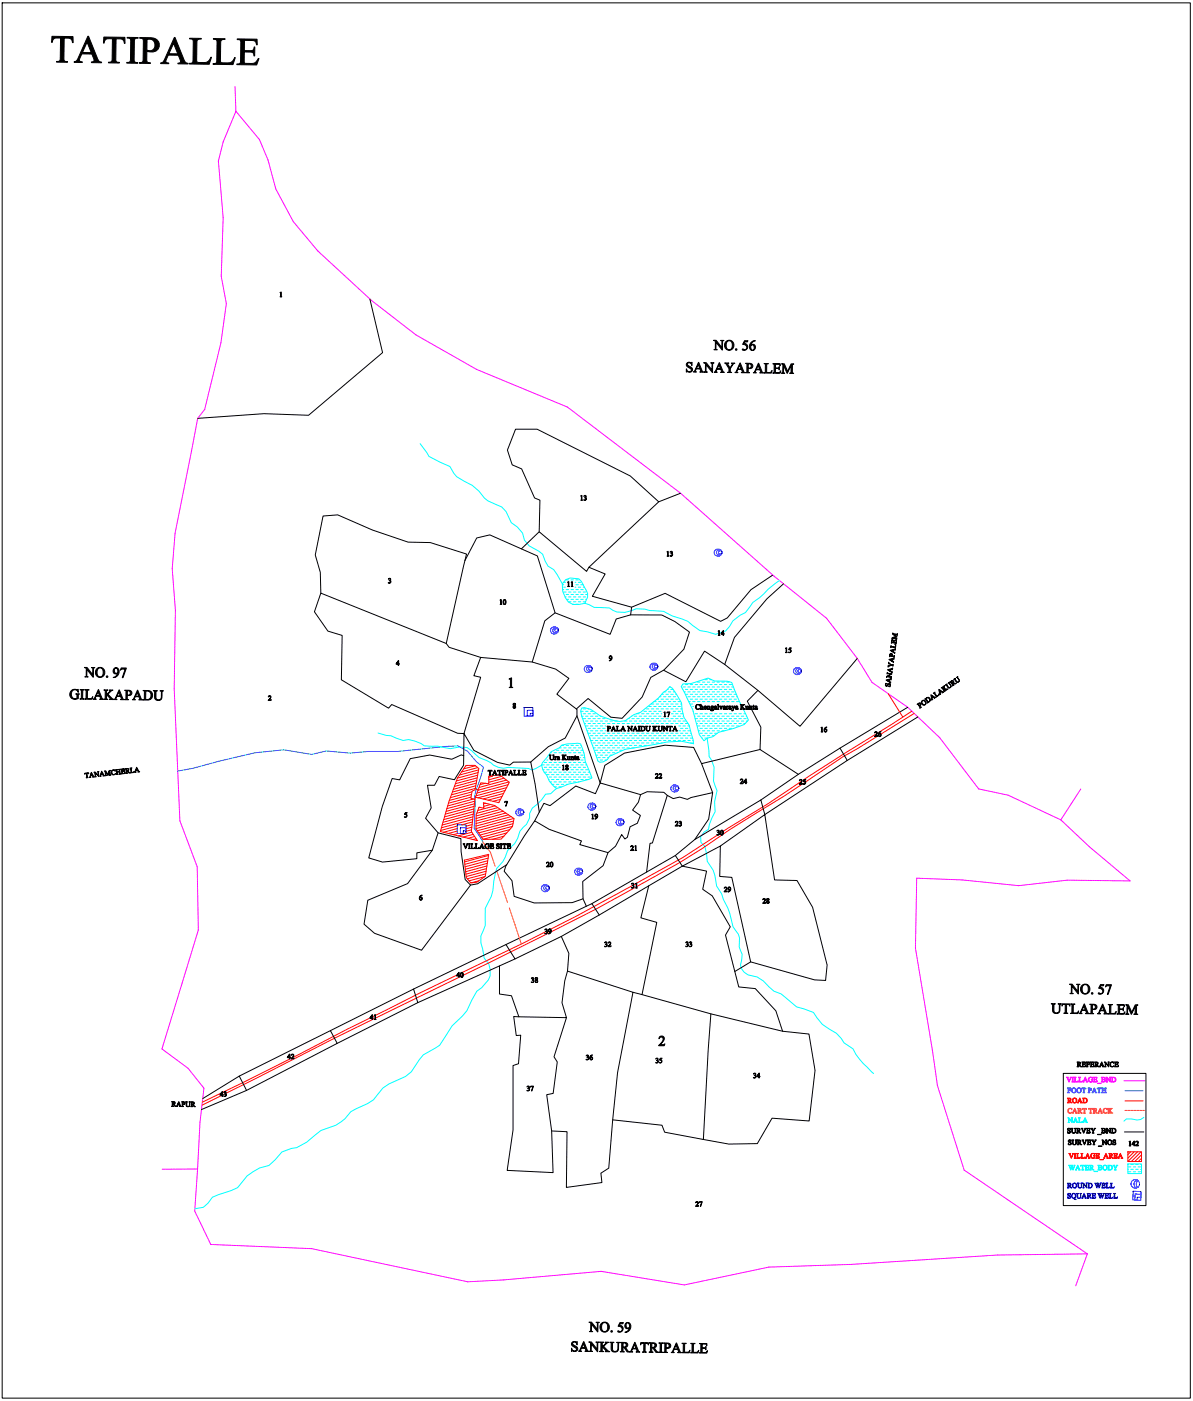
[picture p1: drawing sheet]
<svg xmlns="http://www.w3.org/2000/svg" width="253mm" height="297mm" viewBox="0 0 253 297" stroke-linecap="round" stroke-linejoin="round" font-family="sans-serif">
<g fill="#007fff" stroke="#007fff" stroke-width=".21">
<path d="M226.4 230.7h.7l.1 .2-.5-.2v.4l.3-.1v.3l-.3-.1v.4l.1 .1h-.4l.1-.1v-.8z" fill-rule="evenodd"/>
<path d="M227.2 231.2a.55 .55 0 0 1 1.1 0 .55 .55 0 0 1-1.1 0zM227.6 230.8h-.1a.45 .45 0 0 0-.1 .6 .45 .45 0 0 0 .6 .2v-.1a.45 .45 0 0 0 .1-.5 .45 .45 0 0 0-.5-.2z" fill-rule="evenodd"/>
<path d="M228.3 231.2a.55 .55 0 0 1 1.1 0 .55 .55 0 0 1-1.1 0zM228.7 230.8h-.1a.45 .45 0 0 0-.1 .6 .45 .45 0 0 0 .6 .2v-.1a.45 .45 0 0 0 .1-.5 .45 .45 0 0 0-.5-.2z" fill-rule="evenodd"/>
<path d="M229.5 230.7h.8v.2l-.3-.2v.9l.1 .1h-.4l.1-.1v-.9l-.3 .2z" fill-rule="evenodd"/>
<path d="M230.8 230.7h.3a.31 .31 0 0 1 .4 .3 .31 .31 0 0 1-.5 .2l.1 .4 .1 .1h-.4l.1-.1v-.8zM231 230.8v.4a.23 .23 0 0 0 .4-.2 .23 .23 0 0 0-.4-.2z" fill-rule="evenodd"/>
<path d="M232.1 230.7l.6 1h-.4v-.3h-.4l-.1 .2 .1 .1h-.3zM232.1 230.9l-.2 .4h.4z" fill-rule="evenodd"/>
<path d="M232.7 230.7h.9v.2l-.4-.2v.9l.2 .1h-.5l.2-.1v-.9l-.4 .2z" fill-rule="evenodd"/>
<path d="M233.6 230.7h.5l-.2 .1v.3h.5v-.3l-.1-.1h.4l-.2 .1v.8l.2 .1h-.4l.1-.1v-.4h-.5v.4l.2 .1h-.5l.2-.1v-.8z" fill-rule="evenodd"/>
</g>
<g fill="#ff7f00" stroke="#ff7f00" stroke-width=".21">
<path d="M226.7 235.1l.6-.1 .1 .3a.42 .42 0 0 0-.6-.1 .42 .42 0 0 0-.2 .6 .42 .42 0 0 0 .6 .1l.2-.1a.5 .5 0 0 1-.8 .1 .5 .5 0 0 1 .1-.8z" fill-rule="evenodd"/>
<path d="M228 235l.5 1h-.4v-.3h-.4l-.1 .2 .2 .1h-.4zM227.9 235.2l-.1 .4h.3z" fill-rule="evenodd"/>
<path d="M228.6 235l.7 .1v.3l-.2 .1 .5 .5h-.3l-.3-.5-.2 .4 .2 .1h-.4l.1-.1v-.8zM228.8 235.1l.1 .4a.23 .23 0 0 0 .3-.2 .23 .23 0 0 0-.4-.2z" fill-rule="evenodd"/>
<path d="M229.6 235h.8v.2l-.3-.1v.8l.1 .1h-.4l.1-.1v-.8l-.3 .1z" fill-rule="evenodd"/>
<path d="M230.9 235h.8l.1 .2-.4-.1v.8l.1 .1h-.4l.2-.1v-.8l-.4 .1z" fill-rule="evenodd"/>
<path d="M231.8 235l.7 .1 .1 .3-.2 .1 .4 .5h-.2l-.4-.5-.1 .4 .2 .1h-.5l.2-.1v-.8zM232.1 235.1v.4a.23 .23 0 0 0 .3-.1 .23 .23 0 0 0-.1-.3z" fill-rule="evenodd"/>
<path d="M233.3 235l.6 1h-.4v-.3h-.4l-.1 .2 .1 .1h-.3zM233.3 235.2l-.2 .4h.4z" fill-rule="evenodd"/>
<path d="M234.2 235.1l.6-.1 .1 .3a.42 .42 0 0 0-.6-.1 .42 .42 0 0 0-.2 .6 .42 .42 0 0 0 .6 .1l.2-.1a.5 .5 0 0 1-.8 .1 .5 .5 0 0 1 .1-.8z" fill-rule="evenodd"/>
<path d="M235 235h.4l-.2 .5 .4-.4-.1-.1h.4l-.5 .5 .6 .5h-.4v-.1l-.4-.4v.4l.2 .1h-.4l.1-.1v-.8z" fill-rule="evenodd"/>
</g>
<g fill="#000" stroke="#000" stroke-width=".21">
<path d="M11 7.7l4.5 .1v1.2h-.1a.89 .89 0 0 0-1-.9h-.8v4.4l.1 .5 .6 .1v.1h-2.3v-.2l.6-.1 .2-.4v-4.4h-.6a.88 .88 0 0 0-1.1 .9h-.2z" fill-rule="evenodd"/>
<path d="M18.6 7.7h.2l1.9 4.8 .2 .4 .6 .3v.1h-2.1v-.2h.4l.1-.2-.4-1.4-2.1-.1-.6 1.4 .2 .2 .5 .1v.2l-1.8-.1v-.1l.6-.3 .2-.4zM18.5 8.9l-1 2.2 1.9 .1z" fill-rule="evenodd"/>
<path d="M22 7.9h4.5v1.3h-.1a.88 .88 0 0 0-1-1h-.8v4.5l.1 .4 .6 .1v.2l-2.3-.1v-.1l.6-.1 .2-.5v-4.4h-.6a.88 .88 0 0 0-1.1 .9h-.2z" fill-rule="evenodd"/>
<path d="M27 7.9l2.3 .1v.1h-.4l-.3 .3-.1 4a.62 .62 0 0 0 .1 .7 .62 .62 0 0 0 .6 .2v.1h-2.3v-.2h.3l.4-.2 .1-4.1a.62 .62 0 0 0-.1-.7 .62 .62 0 0 0-.6-.1z" fill-rule="evenodd"/>
<path d="M29.6 8h2a1.61 1.61 0 0 1 2 .8 1.61 1.61 0 0 1-.5 2l-.6 .2-1.3-.1v2.2l.3 .2h.4v.2l-2.3-.1v-.1l.6-.1 .2-.7v-3.8l-.2-.5-.6-.1zM31.2 8.4v2.3a1.23 1.23 0 0 0 1.7-1.2 1.23 1.23 0 0 0-1.7-1.1z" fill-rule="evenodd"/>
<path d="M37 7.9h.1l2 4.9 .2 .3 .6 .3v.2l-2.2-.1v-.1l.4-.1 .2-.2-.5-1.4h-2.1l-.5 1.4 .1 .2 .5 .1v.1h-1.7v-.2l.5-.2 .3-.4zM36.8 9.2l-1 2.2h1.9z" fill-rule="evenodd"/>
<path d="M40.2 8.1h2.5v.2a.72 .72 0 0 0-.8 .1 .72 .72 0 0 0-.1 .8l-.1 3.6 .3 .4a2.99 2.99 0 0 0 2.3-.3l.4-.8 .2 .1-.5 1.4h-4.3v-.2l.7-.1 .1-.7 .1-3.8-.2-.4-.6-.1z" fill-rule="evenodd"/>
<path d="M45.3 8.2h2.4v.2a.71 .71 0 0 0-.7 .1 .71 .71 0 0 0-.2 .8v3.6l.2 .4a2.99 2.99 0 0 0 2.3-.4l.5-.7h.1l-.5 1.5-4.2-.1v-.1h.4l.3-.3 .1-4.3-.1-.5-.6-.1z" fill-rule="evenodd"/>
<path d="M50.3 8.2l4.2 .1 .1 1.2h-.2a.86 .86 0 0 0-1-.9h-1.5l-.1 2.1h1.8l.3-.7h.1v1.9h-.1a.7 .7 0 0 0-.9-.9h-1.2v2.2l.2 .2 1.2 .1a1.4 1.4 0 0 0 1.6-1.1h.1l-.5 1.4-4.2-.1v-.1a.62 .62 0 0 0 .7-.2 .62 .62 0 0 0 .1-.6v-4.2l-.7-.2z" fill-rule="evenodd"/>
<path d="M59.4 62l.3-.1v1h.1h-.4h.1v-.7z" fill-rule="evenodd"/>
<path d="M145.7 77a.81 .81 0 0 1 .9-.1l.2-.1-.1 .7a.44 .44 0 0 0-.3-.6 .44 .44 0 0 0-.5 .5l.4 .3a.66 .66 0 0 1 .5 1 .66 .66 0 0 1-1.1 .1l-.1 .1v-.7a.48 .48 0 0 0 .5 .6 .48 .48 0 0 0 .5-.5l-.9-.7z" fill-rule="evenodd"/>
<path d="M148.2 76.8l.7 1.8 .3 .3h-.8l.2-.2-.1-.5h-.8l-.2 .5 .2 .2h-.6l.3-.3zM148.1 77.3l-.4 .8h.7z" fill-rule="evenodd"/>
<path d="M149.2 76.9h.6l1.2 1.5v-1.2l-.3-.3h.7l-.2 .3-.1 1.8-1.3-1.7v1.5l.2 .1h-.7l.3-.1v-1.6z" fill-rule="evenodd"/>
<path d="M151.4 72.1l.5 .1 1.2 1.5v-1.3l-.2-.2h.7l-.3 .2-.1 1.8-1.3-1.6v1.4l.2 .2h-.7l.3-.2v-1.6z" fill-rule="evenodd"/>
<path d="M152.6 76.9l.7 1.8 .3 .3h-.8l.2-.2-.1-.5h-.8l-.2 .5 .2 .1h-.6l.3-.3zM152.5 77.4l-.4 .8h.7z" fill-rule="evenodd"/>
<path d="M153.6 73.2a1.05 1.05 0 0 1 2.1 0 1.05 1.05 0 0 1-2.1 0zM154.3 72.3a1.09 1.09 0 0 0 .4 1.8l.1 .1a1.13 1.13 0 0 0 0-1.9z" fill-rule="evenodd"/>
<path d="M153.7 77h.9l-.2 .2 .5 .8 .4-.8-.2-.2h.8l-.5 .4a1.74 1.74 0 0 0-.5 1.4l.3 .2h-.9l.3-.2a1.78 1.78 0 0 0-.5-1.5z" fill-rule="evenodd"/>
<path d="M157 77l.7 1.7 .3 .3h-.8l.3-.1-.2-.6h-.8l-.2 .5 .2 .2h-.6l.3-.3zM156.9 77.4l-.4 .8h.7z" fill-rule="evenodd"/>
<path d="M157.9 72.2h.7l-.1 .3h-.6l-.1 .3a.76 .76 0 0 1 .8 .5 .76 .76 0 0 1-.4 .9h-.1a.32 .32 0 0 1-.4 .1 .32 .32 0 0 1-.2-.3 .53 .53 0 0 0 .9-.1 .53 .53 0 0 0-.4-.8l-.5-.1z" fill-rule="evenodd"/>
<path d="M158.2 77h.7a.61 .61 0 0 1 .8 .7 .61 .61 0 0 1-1 .4v.8l.3 .1h-.9l.3-.1v-1.5v-.2zM158.7 77.2v.8a.45 .45 0 0 0 .6-.4 .45 .45 0 0 0-.6-.4z" fill-rule="evenodd"/>
<path d="M159.3 72.6l.4-.3 .5-.1-.6 .4-.3 .5a.63 .63 0 0 1 .8 .3 .63 .63 0 0 1-.1 .8 .63 .63 0 0 1-.9-.2l-.1-.7zM159.3 73.3v.6a.38 .38 0 0 0 .5 .3 .38 .38 0 0 0 .2-.6l-.3-.5z" fill-rule="evenodd"/>
<path d="M160.9 77l.7 1.8 .3 .3h-.8l.2-.2-.1-.5h-.8l-.2 .5 .2 .2h-.6l.3-.3zM160.8 77.5l-.4 .8h.7z" fill-rule="evenodd"/>
<path d="M162.1 77.1h.9l-.4 .2v1.5a.77 .77 0 0 0 1.2-.2l-.2 .5h-1.6l.3-.2v-1.6z" fill-rule="evenodd"/>
<path d="M163.9 77.1h1.6v.5l-.3-.4h-.7v.8h.6l.2-.3v.7l-.2-.3h-.6v.8l.7 .1 .4-.4-.1 .5h-1.6l.3-.1v-.2v-1.6z" fill-rule="evenodd"/>
<path d="M165.8 77.1h.6l.7 1.6 .7-1.6 .6 .1-.3 .1v1.6l.2 .3h-.8l.3-.2v-1.5l-.9 1.7-.7-1.8v1.5l.3 .2h-.7l.2-.1v-.2v-1.5z" fill-rule="evenodd"/>
<path d="M123.2 105.2l.2-.2v1l.2 .1h-.4l.1-.1v-.7z" fill-rule="evenodd"/>
<path d="M123.9 105.1h.4v.2l-.1 .2 .2 .1a.36 .36 0 0 1-.2 .4 .36 .36 0 0 1-.4 0h.1a.23 .23 0 0 0 .4-.2 .23 .23 0 0 0-.3-.2v-.1a.19 .19 0 0 0 .2-.1 .19 .19 0 0 0-.1-.2 .19 .19 0 0 0-.2 .1z" fill-rule="evenodd"/>
<path d="M141.5 117l.2-.1v.9l.2 .1h-.4l.1-.1v-.7z" fill-rule="evenodd"/>
<path d="M142.2 117l.3-.1 .1 .2-.1 .2 .2 .2a.36 .36 0 0 1-.2 .4 .36 .36 0 0 1-.4 0l.1-.1a.23 .23 0 0 0 .4-.1 .23 .23 0 0 0-.3-.3 .19 .19 0 0 0 .2-.1 .19 .19 0 0 0-.1-.3 .19 .19 0 0 0-.3 .1z" fill-rule="evenodd"/>
<path d="M82.4 122.7l.4-.1 .1 .3-.2 .1 .2 .2a.36 .36 0 0 1-.1 .4 .36 .36 0 0 1-.4 0l.1-.1a.23 .23 0 0 0 .3-.1 .23 .23 0 0 0-.3-.3 .19 .19 0 0 0 .2-.1 .19 .19 0 0 0-.1-.3 .19 .19 0 0 0-.2 .1z" fill-rule="evenodd"/>
<path d="M106.1 127.2l.2-.1v1l.2 .1h-.4l.1-.1v-.7z" fill-rule="evenodd"/>
<path d="M106.8 127.2a.49 .49 0 0 1 .6 .3 .49 .49 0 0 1-.3 .6 .53 .53 0 0 1-.4-.3 .53 .53 0 0 1 .1-.6zM106.9 127.2a.58 .58 0 0 0 .2 .9l.1-.7z" fill-rule="evenodd"/>
<path d="M120.4 123.4l.3-.1v1l.1 .1h-.4l.1-.1v-.7z" fill-rule="evenodd"/>
<path d="M121.1 123.4l.3-.1v1l.1 .1h-.3l.1-.1v-.7z" fill-rule="evenodd"/>
<path d="M152.3 133.8l.3-.1v.9l.1 .1h-.4l.2-.1v-.7z" fill-rule="evenodd"/>
<path d="M153.4 133.7l.1 .7h.1l-.1 .3h-.1v-.2h-.5zM153.4 133.9l-.4 .5h.4z" fill-rule="evenodd"/>
<path d="M166.6 137.5l.3-.2v1l.1 .1h-.4l.1-.1v-.7z" fill-rule="evenodd"/>
<path d="M167.5 137.4h.3l-.4 .2a.38 .38 0 0 1 .4 .3 .38 .38 0 0 1-.2 .4l-.3 .1v-.2a.27 .27 0 0 0 .4-.1 .27 .27 0 0 0-.2-.3h-.2z" fill-rule="evenodd"/>
<path d="M189.2 135.6h.2l-.2 .2-.1 .3 .4 .1v-.5l.3 .1-.2 .4h.3l.2-.3-.2-.3 .3 .2-.1 .7-.1-.1-.8-.1-.1 .1z" fill-rule="evenodd"/>
<path d="M188.8 138.6a.31 .31 0 0 1 .4 0 .31 .31 0 0 1 0 .4l.4 .1 .1-.1v.4l-.1-.2-.8-.1-.1 .2zM188.8 138.8v.2h.4a.23 .23 0 0 0-.1-.3 .23 .23 0 0 0-.3 .1z" fill-rule="evenodd"/>
<path d="M188.6 139.8l1.1-.4-.1 .4h-.3l-.1 .4 .2 .1 .1-.1v.3zM188.8 139.9l.4 .2v-.3z" fill-rule="evenodd"/>
<path d="M188.8 137.9l1.1-.4v.4l-.4-.1v.4l.2 .2 .1-.1v.3zM189.1 138l.3 .2 .1-.3z" fill-rule="evenodd"/>
<path d="M189 136.9l.1 .1 .8 .1v-.3l-.1-.2 .2 .1-.1 .8-.1-.2-.8-.1-.1 .1z" fill-rule="evenodd"/>
<path d="M189.4 134.2v.1l.8 .2 .2-.2-.1 .5-.1-.2-.7-.1 .8 .5-.9 .3 .7 .1 .1-.1v.3l-.2-.2h-.7l-.1 .1v-.3l.9-.3-.8-.4z" fill-rule="evenodd"/>
<path d="M15.2 146.3l.5-.2 .7 .2 .2-.1v.6a.78 .78 0 0 0-1-.5 .78 .78 0 0 0-.5 1 .79 .79 0 0 0 1.2 .7v-.7l-.2-.2h.7l-.2 .2v.8a1.11 1.11 0 0 1-1.6-.2 1.11 1.11 0 0 1 .2-1.6z" fill-rule="evenodd"/>
<path d="M17 146.2h.8l-.2 .1v.3l-.1 1.5 .3 .1h-.8l.2-.2 .1-1.5z" fill-rule="evenodd"/>
<path d="M17.9 141.5h.6l1.2 1.5v-1.3l-.3-.2h.7l-.3 .3v1.8l-1.4-1.7v1.5l.3 .1h-.7l.3-.1v-1.6z" fill-rule="evenodd"/>
<path d="M18 146.2h.9l-.3 .2-.1 1.5a.76 .76 0 0 0 1.2-.2l-.2 .6-1.5-.1 .2-.1 .1-1.5-.1-.3z" fill-rule="evenodd"/>
<path d="M20.9 146.2l.7 1.8 .3 .3h-.8l.2-.2-.1-.5h-.8l-.2 .5 .2 .2h-.6l.3-.3zM20.8 146.7l-.4 .8h.7z" fill-rule="evenodd"/>
<path d="M20.2 142.6a1.05 1.05 0 0 1 2.1 0 1.05 1.05 0 0 1-2.1 0zM20.9 141.7a1.1 1.1 0 0 0 .3 1.8h.2a1.13 1.13 0 0 0 0-1.9z" fill-rule="evenodd"/>
<path d="M22 146.3h.9l-.3 .2v.8l.8-.8-.2-.2h.8l-1.1 .9 1.3 1.1h-1l.2-.2-.8-.8v.8l.3 .2h-.9l.2-.1 .1-.3v-1.4z" fill-rule="evenodd"/>
<path d="M24.2 141.7a.78 .78 0 0 1 1 .2 .78 .78 0 0 1 0 1 1.08 1.08 0 0 1-1.2 .7 .95 .95 0 0 0 .9-.9 .63 .63 0 0 1-.9-.1 .63 .63 0 0 1 .2-.9zM24.4 141.7a.55 .55 0 0 0-.2 .7 .55 .55 0 0 0 .6 .3 .56 .56 0 0 0 .2-.6 .56 .56 0 0 0-.6-.4z" fill-rule="evenodd"/>
<path d="M25.3 146.3l.7 1.8 .3 .3-.8-.1 .2-.1-.1-.5h-.8l-.2 .5 .2 .1h-.6l.3-.3zM25.2 146.7l-.4 .8 .7 .1z" fill-rule="evenodd"/>
<path d="M25.7 141.6h1.1l-.7 2.1h-.2l.7-1.8h-.8l-.2 .2z" fill-rule="evenodd"/>
<path d="M26.4 146.3h.8a.61 .61 0 0 1 .8 .7 .61 .61 0 0 1-1 .4v.8l.3 .2h-.9l.3-.2v-1.5v-.2zM27 146.5v.8a.45 .45 0 0 0 .6-.4 .45 .45 0 0 0-.6-.4z" fill-rule="evenodd"/>
<path d="M29.2 146.3l.7 1.8 .3 .3h-.8l.2-.2-.1-.5h-.8l-.2 .5 .2 .2h-.6l.3-.3zM29.1 146.8l-.4 .8h.7z" fill-rule="evenodd"/>
<path d="M30.3 146.4h.9a1.02 1.02 0 0 1 1.2 1 1.02 1.02 0 0 1-1.2 1h-.9l.3-.3v-1.6zM30.9 146.6v1.7a.89 .89 0 0 0 1.1-.9 .89 .89 0 0 0-1.1-.8z" fill-rule="evenodd"/>
<path d="M32.5 146.4h.9l-.3 .2v1.1a.6 .6 0 0 0 .6 .7 .6 .6 0 0 0 .5-.8v-1l-.2-.2 .7 .1-.3 .1v1a.79 .79 0 0 1-.9 .9 .79 .79 0 0 1-.7-.9v-1z" fill-rule="evenodd"/>
<path d="M57 147.6a.33 .33 0 0 1 .5 .1 .33 .33 0 0 1-.2 .5l-.3 .2 .5-.1v.2h-.6l.5-.6-.2-.3-.3 .2z" fill-rule="evenodd"/>
<path d="M84.5 140.1l.1 .6h.1l-.1 .4h-.2v-.3h-.4zM84.4 140.2l-.3 .5h.3z" fill-rule="evenodd"/>
<path d="M108 144l.5-.3v1.9l.3 .2h-.8l.3-.2v-1.4l-.1-.2z" fill-rule="evenodd"/>
<path d="M108.8 149.2a.26 .26 0 0 1 .5 0 .26 .26 0 0 1-.1 .4 .29 .29 0 0 1 .2 .4 .29 .29 0 0 1-.4 .1 .29 .29 0 0 1 0-.5zM108.9 149.9a.23 .23 0 0 0 .4 0 .23 .23 0 0 0-.4 0zM109 149.2l.1 .4 .1-.4z" fill-rule="evenodd"/>
<path d="M128.8 154h.3a.31 .31 0 0 1 .4 .3 .31 .31 0 0 1-.5 .2l.1 .4 .1 .1h-.4l.1-.2v-.7zM129 154v.5a.23 .23 0 0 0 .4-.2 .25 .25 0 0 0-.4-.3z" fill-rule="evenodd"/>
<path d="M129.3 139.1a.5 .5 0 0 1 .6 .5 .5 .5 0 0 1-.6 .5l.3-.4a.32 .32 0 0 1-.4-.2 .32 .32 0 0 1 .1-.4zM129.3 139.4a.25 .25 0 0 0 .5 0 .25 .25 0 0 0-.5 0z" fill-rule="evenodd"/>
<path d="M130.1 154l.6 1h-.4v-.4h-.4l-.1 .3 .1 .1h-.3zM130.1 154.2l-.2 .4h.4z" fill-rule="evenodd"/>
<path d="M130.7 154h.5l-.2 .1v.8h.4l.2-.2-.1 .3h-.8l.2-.2-.1-.8z" fill-rule="evenodd"/>
<path d="M132.1 154l.6 1h-.4v-.4h-.4l-.1 .3 .1 .1h-.3zM132.1 154.2l-.2 .4h.4z" fill-rule="evenodd"/>
<path d="M133.1 154h.2l.7 .7v-.7h-.2h.4l-.2 .1v.9l-.7-.8v.7l.2 .1h-.4l.2-.1v-.8z" fill-rule="evenodd"/>
<path d="M134.7 154l.6 1h-.4v-.4h-.4l-.1 .3 .1 .1h-.3zM134.7 154.2l-.2 .4h.4z" fill-rule="evenodd"/>
<path d="M135.3 154h.5l-.2 .1v.8l.2 .1h-.5l.2-.1v-.8z" fill-rule="evenodd"/>
<path d="M135.8 154h.4a.51 .51 0 0 1 .7 .5 .51 .51 0 0 1-.6 .5h-.5l.2-.2v-.7zM136.1 154.1v.8a.44 .44 0 0 0 .6-.4 .44 .44 0 0 0-.6-.4z" fill-rule="evenodd"/>
<path d="M136.9 154h.5l-.2 .1v.5a.3 .3 0 0 0 .3 .4 .3 .3 0 0 0 .3-.4v-.6h-.2h.4l-.1 .1v.5a.4 .4 0 0 1-.5 .4 .4 .4 0 0 1-.3-.5v-.5z" fill-rule="evenodd"/>
<path d="M138.4 154h.4l-.1 .1v.4l.4-.4-.1-.1h.4l-.6 .4 .7 .6h-.5l.1-.1-.4-.4v.4l.1 .1h-.4l.2-.1v-.8z" fill-rule="evenodd"/>
<path d="M139.5 154h.4l-.1 .1v.5a.3 .3 0 0 0 .3 .4 .3 .3 0 0 0 .3-.4v-.6h-.2h.4l-.2 .1v.5a.4 .4 0 0 1-.4 .4 .4 .4 0 0 1-.3-.5l-.1-.5z" fill-rule="evenodd"/>
<path d="M140.6 154h.3l.6 .7v-.7h-.2h.4l-.2 .1v.9l-.7-.8v.7l.2 .1h-.4l.2-.1v-.8z" fill-rule="evenodd"/>
<path d="M140.8 151l.3-.1v1l.1 .1h-.4l.2-.1v-.7z" fill-rule="evenodd"/>
<path d="M141.5 150.9h.6l-.4 1.1 .3-.9-.5 .1z" fill-rule="evenodd"/>
<path d="M141.8 154h.8v.2l-.4-.2v.9l.2 .1h-.4l.1-.1v-.9l-.4 .2z" fill-rule="evenodd"/>
<path d="M143.2 154l.5 1h-.4v-.4h-.4l-.1 .3 .2 .1h-.4zM143.1 154.2l-.1 .4h.3z" fill-rule="evenodd"/>
<path d="M147.7 149.5l.7-.1v.3a.42 .42 0 0 0-.6-.1 .42 .42 0 0 0-.1 .6 .42 .42 0 0 0 .6 .1l.1-.2a.5 .5 0 0 1-.8 .2 .5 .5 0 0 1 .1-.8z" fill-rule="evenodd"/>
<path d="M148.5 149.4l.2-.1v.5l.4-.1 .1 .7h-.3l.1-.1-.1-.5-.2 .1 .1 .5h-.3l.1-.8z" fill-rule="evenodd"/>
<path d="M149.4 149.7a.27 .27 0 0 1 .3 0 .27 .27 0 0 1 .2 .3h-.5l.2 .3 .2-.2a.33 .33 0 0 1-.5 .2 .33 .33 0 0 1 .1-.5zM149.5 149.8l-.1 .1h.3z" fill-rule="evenodd"/>
<path d="M149.9 149.8l.6-.1 .2 .7h-.4l.1-.6-.2 .1 .1 .5h-.4l.1-.5z" fill-rule="evenodd"/>
<path d="M150.8 149.8h.6h-.1v.3l-.4 .2a.28 .28 0 0 1 .3 0 .28 .28 0 0 1 .1 .3l-.3 .1-.3-.1 .2-.5zM150.9 150.4l-.1 .1a.26 .26 0 0 0 .3 .1 .26 .26 0 0 0 .2-.1zM150.9 149.9a.2 .2 0 0 0 .4 0 .2 .2 0 0 0-.4 0z" fill-rule="evenodd"/>
<path d="M151.6 149.8h.4l.1 .5-.1 .1-.1-.1a.2 .2 0 0 1-.4 0 .2 .2 0 0 1 .2-.3l.2-.2-.2-.1-.1 .2zM151.7 150.1v.2l.2-.1v-.2z" fill-rule="evenodd"/>
<path d="M152.2 149.4l.2-.1 .1 1.1h-.3l.1-.8z" fill-rule="evenodd"/>
<path d="M152.6 149.7h.3l.1 .5 .1-.5h.2l-.3 .7z" fill-rule="evenodd"/>
<path d="M153.4 149.8h.4l.2 .5-.1 .1-.2-.1a.2 .2 0 0 1-.3 0 .2 .2 0 0 1 .1-.3l.2-.2-.1-.1-.2 .2zM153.5 150.1v.2l.2-.1v-.2z" fill-rule="evenodd"/>
<path d="M154 149.8l.5-.1-.3 .2 .1 .5h-.3l.1-.6z" fill-rule="evenodd"/>
<path d="M154.6 149.8h.4l.2 .5-.2 .1-.1-.1a.2 .2 0 0 1-.3 0 .2 .2 0 0 1 .1-.3l.2-.2-.2-.1-.1 .2zM154.7 150.1v.2l.2-.1v-.2z" fill-rule="evenodd"/>
<path d="M155.2 149.7h.3l.1 .5 .1-.5h.2l-.6 1-.1-.1h.2l.1-.2z" fill-rule="evenodd"/>
<path d="M156 149.8h.5l.1 .5-.1 .1-.1-.1a.2 .2 0 0 1-.4 0 .2 .2 0 0 1 .2-.3l.1-.2-.1-.1-.1 .2zM156.1 150.1l.1 .2 .2-.1v-.2z" fill-rule="evenodd"/>
<path d="M157 149.4h.4l-.1 .1v.4l.4-.4-.1-.1h.4l-.6 .4 .7 .6h-.5l.1-.1-.4-.4v.4l.1 .1h-.4l.2-.1v-.8z" fill-rule="evenodd"/>
<path d="M158.1 149.7h.2l.1 .6 .2-.1-.1-.5h.2l.1 .6-.5 .1z" fill-rule="evenodd"/>
<path d="M158.9 149.8l.5-.1 .2 .7h-.3v-.6l-.2 .1 .1 .5h-.3l.1-.5z" fill-rule="evenodd"/>
<path d="M159.8 149.5l.1 .2h.1l-.1 .1v.5h.1l-.1 .1-.3-.6z" fill-rule="evenodd"/>
<path d="M160.2 149.8h.4v.5h.1l-.1 .1-.1-.1a.2 .2 0 0 1-.4 0 .2 .2 0 0 1 .2-.3l.2-.1v-.1l-.2-.1-.1 .2zM160.3 150.1v.2l.2-.1v-.2z" fill-rule="evenodd"/>
<path d="M174.1 154.3l.3-.1v.9l.1 .1h-.4l.2-.1v-.7z" fill-rule="evenodd"/>
<path d="M174.9 154.4l.5-.2-.5 .4a.31 .31 0 0 1 .5 .1 .31 .31 0 0 1-.1 .5 .31 .31 0 0 1-.5-.1v-.4zM174.9 154.7a.24 .24 0 0 0 0 .4 .24 .24 0 0 0 .4-.1l-.1-.3z" fill-rule="evenodd"/>
<path d="M185.6 155.2a.33 .33 0 0 1 .5 .1 .33 .33 0 0 1-.2 .5l-.3 .2h.5v.2l-.6-.1a.73 .73 0 0 0 .4-.8l-.2-.1-.2 .2z" fill-rule="evenodd"/>
<path d="M186.4 155.3l.5-.2-.5 .5a.31 .31 0 0 1 .5 .1 .31 .31 0 0 1-.1 .4 .31 .31 0 0 1-.5-.1v-.3zM186.4 155.6a.28 .28 0 0 0 0 .5 .28 .28 0 0 0 .5-.2 .28 .28 0 0 0-.3-.3z" fill-rule="evenodd"/>
<path d="M187.9 144.9l.3 .1a.22 .22 0 0 0-.3 0 .22 .22 0 0 0 .1 .3 .22 .22 0 0 0 .3-.1 .33 .33 0 0 1 .5-.2 .33 .33 0 0 1 0 .5h-.3a.25 .25 0 0 0 .4-.1 .25 .25 0 0 0-.4-.3 .34 .34 0 0 1-.4 .4 .34 .34 0 0 1-.3-.4z" fill-rule="evenodd"/>
<path d="M188.2 142.6l.1 .1 .9 .2-.9 .5 .7 .1 .1-.1v.3l-.1-.1-.8-.1-.2 .2 .1-.3 .8-.5-.7-.1v.1z" fill-rule="evenodd"/>
<path d="M188.5 140.4l.5 .5 .5-.1-.1 .5-.4-.2-.6 .3v-.4l.1 .1 .4-.2-.3-.2h-.1z" fill-rule="evenodd"/>
<path d="M188 144.2l1-.4v.4l-.3-.1-.1 .4 .2 .1 .1-.1v.4zM188.2 144.3l.4 .2v-.4z" fill-rule="evenodd"/>
<path d="M188.3 142l1-.4v.4h-.3l-.1 .3 .2 .2 .1-.1v.3zM188.5 142.1l.4 .2v-.3z" fill-rule="evenodd"/>
<path d="M194.5 149.3l.3-.2a.31 .31 0 0 1 .5 .1 .31 .31 0 0 1-.2 .4l.3 .3-.3 .3v-.2l-.4-.6zM194.8 149.2l.2 .4a.23 .23 0 0 0 .2-.4 .23 .23 0 0 0-.4 0z" fill-rule="evenodd"/>
<path d="M195.4 149a.55 .55 0 0 1 1.1 0 .55 .55 0 0 1-1.1 0zM195.6 148.6a.45 .45 0 0 0 .1 .7 .45 .45 0 0 0 .6-.1 .48 .48 0 0 0-.2-.6 .48 .48 0 0 0-.5 0z" fill-rule="evenodd"/>
<path d="M196.1 148.2l.4-.2a.51 .51 0 0 1 .8 .1 .51 .51 0 0 1-.2 .7l-.4 .3 .1-.2-.5-.6zM196.4 148.1l.5 .7a.45 .45 0 0 0 .2-.6 .45 .45 0 0 0-.7-.1z" fill-rule="evenodd"/>
<path d="M197.4 147.3l1.1 .6-.3 .2-.2-.3-.3 .2v.3h.2l-.3 .2zM197.6 147.5v.5l.3-.2z" fill-rule="evenodd"/>
<path d="M198 147l.3-.3v.2l.4 .7 .3-.2 .1-.3 .1 .3-.7 .4 .1-.1-.4-.7z" fill-rule="evenodd"/>
<path d="M199.1 146.2l1.1 .5-.4 .2-.1-.3-.4 .3 .1 .2h.1l-.2 .2zM199.2 146.4l.1 .4 .3-.2z" fill-rule="evenodd"/>
<path d="M199.6 145.9l.4-.3-.1 .2 .2 .3 .1-.5-.1-.1 .3-.2-.2 .7 .9 .1-.4 .2v-.1l-.5-.1 .2 .3h.2l-.4 .3v-.2l-.4-.7z" fill-rule="evenodd"/>
<path d="M200.5 145.2l.4-.2-.1 .1 .3 .5a.3 .3 0 0 0 .5 .1 .3 .3 0 0 0 0-.5l-.3-.4h-.2l.3-.2v.2l.2 .4a.4 .4 0 0 1-.1 .6 .4 .4 0 0 1-.5-.2l-.3-.4z" fill-rule="evenodd"/>
<path d="M201.5 144.6l.6-.3 .2 .1-.1 .3 .7 .2-.3 .1-.6-.1 .2 .3h.2l-.4 .2 .1-.1-.4-.6zM201.8 144.5l.2 .3a.23 .23 0 0 0 .1-.3 .23 .23 0 0 0-.3-.1z" fill-rule="evenodd"/>
<path d="M202.3 144l.3-.2v.1l.3 .5a.3 .3 0 0 0 .4 .1 .3 .3 0 0 0 0-.5l-.3-.4h-.1l.3-.2-.1 .2 .3 .4a.4 .4 0 0 1-.1 .6 .4 .4 0 0 1-.6-.2l-.3-.4z" fill-rule="evenodd"/>
<path d="M18 163.9l.8-.1v.3l-.3-.2 .1 .9 .1 .1h-.4l.1-.1-.1-.8-.3 .2z" fill-rule="evenodd"/>
<path d="M19.4 163.8l.6 .9-.4 .1v-.4l-.4 .1-.1 .2 .2 .1h-.3zM19.4 164l-.2 .4h.4z" fill-rule="evenodd"/>
<path d="M19.9 163.7h.3l.7 .7-.1-.7-.1-.1h.3l-.1 .1 .1 .9-.8-.7 .1 .7 .1 .1h-.3l.1-.1-.1-.8z" fill-rule="evenodd"/>
<path d="M21.6 163.5l.6 1h-.4v-.3h-.4l-.1 .3 .2 .1h-.4zM21.6 163.7l-.2 .5 .4-.1z" fill-rule="evenodd"/>
<path d="M22.1 163.5l.3-.1 .5 .8 .3-.8 .2-.1-.1 .2 .1 .7 .1 .1-.4 .1 .2-.2-.1-.7-.3 .9-.5-.8 .1 .7 .1 .1-.3 .1 .1-.2-.1-.8z" fill-rule="evenodd"/>
<path d="M23.7 163.4l.7-.2v.3a.42 .42 0 0 0-.6 0 .42 .42 0 0 0 0 .6 .42 .42 0 0 0 .6 0l.1-.1a.5 .5 0 0 1-.8 .2 .5 .5 0 0 1 0-.8z" fill-rule="evenodd"/>
<path d="M24.5 163.2h.4l-.1 .1v.3h.5v-.4l-.2-.1h.4l-.1 .2 .1 .7 .2 .1h-.5l.1-.5-.5 .1 .1 .4 .1 .1h-.4l.1-.1v-.7z" fill-rule="evenodd"/>
<path d="M25.6 163.1l.8-.1v.2l-.1-.1h-.4v.4l.4-.2 .1 .4-.5-.1 .1 .3 .4 .1 .2-.3-.1 .3-.8 .1 .1-.1v-.8z" fill-rule="evenodd"/>
<path d="M26.5 163h.7l.1 .3-.2 .1 .5 .5h-.2l-.4-.4-.1 .3 .2 .1-.5 .1 .2-.1-.1-.8zM26.8 163l.1 .4a.23 .23 0 0 0 .3-.2 .23 .23 0 0 0-.4-.2z" fill-rule="evenodd"/>
<path d="M27.5 162.9l.5-.1-.2 .1 .1 .8h.4l.2-.2-.1 .3-.7 .1 .1-.1-.1-.8z" fill-rule="evenodd"/>
<path d="M29 162.7l.6 1h-.4v-.3h-.4l-.1 .3h.2l-.3 .1zM29 162.9l-.2 .4h.4z" fill-rule="evenodd"/>
<path d="M86 172.3h.4l-.5 .2a.38 .38 0 0 1 .4 .3 .38 .38 0 0 1-.2 .4l-.3 .1v-.1a.27 .27 0 0 0 .5-.2 .27 .27 0 0 0-.3-.3h-.2z" fill-rule="evenodd"/>
<path d="M98.2 178.9h.4l-.1 .1 .3 .7 .3-.7-.1-.1h.3l-.5 1z" fill-rule="evenodd"/>
<path d="M99.3 178.9h.5l-.2 .1v.8l.2 .1h-.5l.2-.1v-.8z" fill-rule="evenodd"/>
<path d="M99.8 178.9h.5l-.2 .1v.8h.4l.2-.2-.1 .3h-.8l.2-.1v-.8z" fill-rule="evenodd"/>
<path d="M100.8 178.9h.4l-.1 .1v.8h.3l.2-.2v.3h-.8l.1-.1v-.8z" fill-rule="evenodd"/>
<path d="M102.2 178.9l.6 1h-.4v-.3h-.4l-.1 .2 .1 .1h-.3zM102.2 179.1l-.2 .4h.3z" fill-rule="evenodd"/>
<path d="M103 179l.7-.1v.3a.44 .44 0 0 0-.7 .1 .44 .44 0 0 0 .4 .6l.2-.1-.1-.4h.4l-.2 .4a.56 .56 0 0 1-.8 0 .56 .56 0 0 1 .1-.8z" fill-rule="evenodd"/>
<path d="M103.9 178.9h.8v.2l-.1-.1h-.4v.4l.4-.2v.4l-.4-.2v.4h.4l.2-.1-.1 .2h-.8l.1-.1v-.8z" fill-rule="evenodd"/>
<path d="M103.5 163.3h.9v.3l-.4-.2v.8l.2 .1h-.5l.2-.1v-.8l-.4 .2z" fill-rule="evenodd"/>
<path d="M104.9 163.3l.6 1h-.4v-.3h-.4l-.1 .2 .1 .1h-.3zM104.9 163.5l-.2 .4h.4z" fill-rule="evenodd"/>
<path d="M105.3 179l.6-.1v.3a.22 .22 0 0 0-.1-.3 .22 .22 0 0 0-.3 .2 .22 .22 0 0 0 .1 .2 .33 .33 0 0 1 .3 .5 .33 .33 0 0 1-.5 .1l-.1-.3a.23 .23 0 0 0 .2 .3 .23 .23 0 0 0 .2-.3l-.4-.3z" fill-rule="evenodd"/>
<path d="M105.6 163.3h.8v.3l-.4-.2v.8l.2 .1h-.4l.1-.1v-.8l-.4 .2z" fill-rule="evenodd"/>
<path d="M106.1 178.9h.4l-.1 .1v.8l.1 .1h-.4l.1-.1v-.8z" fill-rule="evenodd"/>
<path d="M106.5 163.3h.4l-.1 .1v.8l.1 .1h-.4l.1-.1v-.8z" fill-rule="evenodd"/>
<path d="M107.1 169.9h.6l-.4 1 .2-.9-.5 .1z" fill-rule="evenodd"/>
<path d="M107 163.3h.3a.31 .31 0 0 1 .4 .4 .31 .31 0 0 1-.4 .2v.4h.1h-.4l.1-.1v-.8zM107.3 163.4v.4a.23 .23 0 0 0 .3-.2 .23 .23 0 0 0-.3-.2z" fill-rule="evenodd"/>
<path d="M106.6 178.9h.8v.2l-.3-.1v.8l.1 .1h-.4l.1-.1v-.8l-.3 .1z" fill-rule="evenodd"/>
<path d="M107.5 178.9h.8v.2l-.1-.1h-.4v.4l.4-.2v.4l-.4-.2v.4h.4l.2-.1-.1 .2h-.8l.2-.1v-.8z" fill-rule="evenodd"/>
<path d="M108.3 163.3l.6 1h-.4v-.3h-.4l-.1 .2 .1 .1h-.3zM108.3 163.5l-.2 .4h.4z" fill-rule="evenodd"/>
<path d="M108.9 163.3h.5l-.2 .1v.8h.4l.2-.2-.1 .3h-.8l.2-.1v-.8z" fill-rule="evenodd"/>
<path d="M109.9 163.3h.4l-.2 .1v.8h.5l.1-.2-.1 .3h-.7l.1-.1v-.8z" fill-rule="evenodd"/>
<path d="M110.8 163.3h.8v.2l-.2-.1h-.3v.4l.4-.2v.4l-.4-.2v.4l.3 .1 .3-.2-.1 .2h-.8l.1-.1v-.8z" fill-rule="evenodd"/>
<path d="M116.5 160.1h.4l-.1 .1v.5a.3 .3 0 0 0 .3 .4 .3 .3 0 0 0 .3-.4l-.1-.5-.1-.1h.4l-.2 .1v.5a.4 .4 0 0 1-.4 .4 .4 .4 0 0 1-.4-.4v-.5z" fill-rule="evenodd"/>
<path d="M117.6 160.5l.5-.1-.3 .2 .1 .5h-.3l.1-.5z" fill-rule="evenodd"/>
<path d="M118.2 160.5h.4l.2 .5-.2 .1-.1-.1a.2 .2 0 0 1-.3 .1 .21 .21 0 0 1 .1-.4l.2-.1v-.1h-.2l-.1 .1zM118.3 160.8v.2l.2-.1v-.2z" fill-rule="evenodd"/>
<path d="M119.3 162.3l.3-.1v.9l.1 .1h-.4l.1-.1v-.6z" fill-rule="evenodd"/>
<path d="M119.2 160.1h.4l-.1 .1v.4l.3-.4v-.1h.3l-.5 .4 .7 .6h-.5v-.1l-.3-.4v.4l.1 .1h-.4l.1-.1v-.8z" fill-rule="evenodd"/>
<path d="M120 162.3a.26 .26 0 0 1 .5-.1 .27 .27 0 0 1-.2 .5 .29 .29 0 0 1 .3 .3 .29 .29 0 0 1-.4 .2 .29 .29 0 0 1 0-.5zM120.1 163a.23 .23 0 0 0 .4 0 .23 .23 0 0 0-.4 0zM120.1 162.4a.2 .2 0 0 0 .4 0 .2 .2 0 0 0-.4 0z" fill-rule="evenodd"/>
<path d="M120.2 160.4h.3l.1 .6 .2-.1-.1-.5h.2l.1 .6-.5 .1z" fill-rule="evenodd"/>
<path d="M121 160.5l.6-.1 .2 .7h-.4l.1-.6-.2 .1 .1 .5h-.4l.1-.5z" fill-rule="evenodd"/>
<path d="M122 160.2v.2h.2l-.2 .1v.5h.2l-.1 .1-.3-.6z" fill-rule="evenodd"/>
<path d="M122.3 160.5h.4l.2 .5-.2 .1-.1-.1a.2 .2 0 0 1-.3 0 .2 .2 0 0 1 .1-.3l.2-.2h-.2l-.1 .1zM122.4 160.8v.2l.2-.1v-.2z" fill-rule="evenodd"/>
<path d="M125.5 172.7l.3-.1v.9l.1 .1h-.4l.2-.1v-.6z" fill-rule="evenodd"/>
<path d="M126.3 172.7a.5 .5 0 0 1 .5 .5 .5 .5 0 0 1-.6 .4l.4-.4-.4-.1zM126.4 172.7l-.1 .4a.22 .22 0 0 0 .4 0 .22 .22 0 0 0-.1-.3z" fill-rule="evenodd"/>
<path d="M134.6 179.4l.3-.1v.9l.1 .1h-.3l.1-.1v-.7z" fill-rule="evenodd"/>
<path d="M139.1 164.1a.33 .33 0 0 1 .5 .1 .33 .33 0 0 1-.2 .5l-.3 .2 .5-.1v.2h-.6l.5-.6-.2-.3-.3 .2z" fill-rule="evenodd"/>
<path d="M139.8 164.1l.3-.1 .2 .1v.4l-.4 .4 .5-.1-.1 .2h-.6l.5-.6-.1-.3-.3 .2z" fill-rule="evenodd"/>
<path d="M143.3 174.2a.33 .33 0 0 1 .5 .1 .33 .33 0 0 1-.2 .5l-.2 .2 .5-.1-.1 .2h-.6l.5-.6-.2-.3-.3 .2z" fill-rule="evenodd"/>
<path d="M144.1 174.2h.3l.1 .2-.1 .1 .1 .2a.36 .36 0 0 1-.1 .4 .36 .36 0 0 1-.4 0l.1-.1a.23 .23 0 0 0 .4-.1 .23 .23 0 0 0-.3-.3 .19 .19 0 0 0 .2-.1 .19 .19 0 0 0-.1-.2 .19 .19 0 0 0-.3 0z" fill-rule="evenodd"/>
<path d="M152.1 176.1h.4l.1 .2-.2 .1 .2 .2a.36 .36 0 0 1-.1 .4 .36 .36 0 0 1-.5 0l.1-.1a.23 .23 0 0 0 .4-.1 .23 .23 0 0 0-.3-.3 .19 .19 0 0 0 .2-.1 .19 .19 0 0 0-.1-.3 .19 .19 0 0 0-.2 .1z" fill-rule="evenodd"/>
<path d="M152.9 176.1a.49 .49 0 0 1 .6 .3 .49 .49 0 0 1-.3 .6 .53 .53 0 0 1-.4-.3 .53 .53 0 0 1 .1-.6zM153 176.1a.58 .58 0 0 0 .2 .9l.1-.7z" fill-rule="evenodd"/>
<path d="M157.1 165.2l.4 .1v.3l-.4 .5 .5-.1v.2h-.6l.5-.7-.2-.2-.3 .1z" fill-rule="evenodd"/>
<path d="M158.2 165.1l.1 .7h.1l-.1 .4h-.1v-.3h-.5zM158.2 165.3l-.4 .5h.4z" fill-rule="evenodd"/>
<path d="M169.6 165.4a.33 .33 0 0 1 .5 0 .33 .33 0 0 1-.2 .5l-.2 .3 .5-.1-.1 .2h-.6l.5-.6-.2-.3-.2 .1z" fill-rule="evenodd"/>
<path d="M170.6 165.3h.3l-.4 .2a.38 .38 0 0 1 .4 .3 .38 .38 0 0 1-.2 .4l-.3 .1v-.1a.27 .27 0 0 0 .4-.2 .27 .27 0 0 0-.3-.3h-.1z" fill-rule="evenodd"/>
<path d="M89.1 190l.5-.2-.5 .5a.31 .31 0 0 1 .4 .1 .31 .31 0 0 1-.1 .4 .31 .31 0 0 1-.4-.1l-.1-.3zM89.1 190.3a.27 .27 0 0 0 0 .5 .27 .27 0 0 0 .4-.2 .27 .27 0 0 0-.2-.3z" fill-rule="evenodd"/>
<path d="M115.6 197h.4l.1 .2-.2 .2 .2 .1a.36 .36 0 0 1-.1 .4 .36 .36 0 0 1-.5 0h.1a.23 .23 0 0 0 .4-.2 .23 .23 0 0 0-.3-.2 .22 .22 0 0 0 .2-.2 .22 .22 0 0 0-.1-.3l-.2 .2z" fill-rule="evenodd"/>
<path d="M116.4 197a.48 .48 0 0 1 .6 .4 .48 .48 0 0 1-.4 .6h-.3l.5-.5h-.5zM116.4 197.3a.25 .25 0 0 0 .5 0 .25 .25 0 0 0-.5 0z" fill-rule="evenodd"/>
<path d="M116 182.9a.33 .33 0 0 1 .5 .1 .33 .33 0 0 1-.2 .4l-.3 .3 .6-.1-.1 .2h-.6l.5-.6-.2-.3-.3 .1z" fill-rule="evenodd"/>
<path d="M116.8 182.8a.49 .49 0 0 1 .6 .4 .49 .49 0 0 1-.3 .6 .53 .53 0 0 1-.5-.4 .53 .53 0 0 1 .2-.6zM116.9 182.8a.58 .58 0 0 0 .2 .9l.1-.7z" fill-rule="evenodd"/>
<path d="M128.3 199.8l.4-.1v.3l-.1 .1 .2 .2a.36 .36 0 0 1-.1 .4 .36 .36 0 0 1-.5 0l.1-.1a.23 .23 0 0 0 .4-.1 .23 .23 0 0 0-.3-.3 .19 .19 0 0 0 .2-.1 .19 .19 0 0 0-.1-.3 .19 .19 0 0 0-.2 .1z" fill-rule="evenodd"/>
<path d="M134 187.3h.4v.2l-.1 .2 .2 .1a.36 .36 0 0 1-.2 .4 .36 .36 0 0 1-.4 0h.1a.23 .23 0 0 0 .4-.2 .23 .23 0 0 0-.3-.2 .19 .19 0 0 0 .2-.2 .19 .19 0 0 0-.1-.2 .19 .19 0 0 0-.2 .1z" fill-rule="evenodd"/>
<path d="M133.8 179.4a.33 .33 0 0 1 .5 .1 .33 .33 0 0 1-.2 .5l-.2 .2 .5-.1-.1 .2h-.6l.5-.6-.2-.3-.2 .2z" fill-rule="evenodd"/>
<path d="M134.8 187.4l.3-.2v1l.1 .1h-.4l.1-.1v-.7z" fill-rule="evenodd"/>
<path d="M145.5 199.8l.4-.1 .1 .2-.2 .2 .2 .1a.35 .35 0 0 1-.1 .5 .35 .35 0 0 1-.5 0l.1-.1a.23 .23 0 0 0 .4-.1 .23 .23 0 0 0-.3-.3 .19 .19 0 0 0 .2-.2 .19 .19 0 0 0-.1-.2 .19 .19 0 0 0-.2 .1z" fill-rule="evenodd"/>
<path d="M146.3 199.8l.3-.1 .1 .2-.1 .2 .2 .1a.36 .36 0 0 1-.2 .5 .36 .36 0 0 1-.4 0l.1-.1a.23 .23 0 0 0 .4-.1 .23 .23 0 0 0-.3-.3 .19 .19 0 0 0 .2-.2 .19 .19 0 0 0-.1-.2 .19 .19 0 0 0-.3 .1z" fill-rule="evenodd"/>
<path d="M153.7 188.1l.4 .1v.3l-.4 .5 .5-.1v.2h-.6l.5-.6-.2-.3-.3 .1z" fill-rule="evenodd"/>
<path d="M154.5 188.1a.5 .5 0 0 1 .5 .6 .5 .5 0 0 1-.6 .4l.4-.5h-.4zM154.6 188.1l-.1 .4a.22 .22 0 0 0 .4 .1 .22 .22 0 0 0-.1-.4z" fill-rule="evenodd"/>
<path d="M161.8 190.6a.33 .33 0 0 1 .6 .1 .33 .33 0 0 1-.2 .5l-.3 .2 .5-.1v.2h-.6l.4-.6-.1-.3-.3 .2z" fill-rule="evenodd"/>
<path d="M162.6 190.6a.26 .26 0 0 1 .5-.1 .27 .27 0 0 1-.2 .5 .3 .3 0 0 1 .3 .3 .3 .3 0 0 1-.4 .2 .3 .3 0 0 1 0-.5zM162.7 191.3a.23 .23 0 0 0 .4 0 .23 .23 0 0 0-.4 0zM162.8 190.6l.1 .3 .1-.3z" fill-rule="evenodd"/>
<path d="M78.9 215.1l.1 .7h.2l-.2 .4h-.1v-.3h-.4zM78.9 215.3l-.4 .5h.4z" fill-rule="evenodd"/>
<path d="M79.4 215.3l.3-.2v1l.1 .1h-.4l.1-.1v-.7z" fill-rule="evenodd"/>
<path d="M97.3 206.2l.1 .6h.1l-.1 .4h-.1v-.3h-.5zM97.3 206.3l-.4 .5h.4z" fill-rule="evenodd"/>
<path d="M97.8 206.2a.49 .49 0 0 1 .6 .4 .49 .49 0 0 1-.3 .6 .53 .53 0 0 1-.5-.4 .53 .53 0 0 1 .2-.6zM97.9 206.2a.58 .58 0 0 0 .1 .9l.1-.7z" fill-rule="evenodd"/>
<path d="M112.8 207.3h.3l.1 .2-.1 .2 .1 .1a.35 .35 0 0 1-.1 .5 .35 .35 0 0 1-.4-.1h.1a.23 .23 0 0 0 .4-.2 .23 .23 0 0 0-.3-.2 .19 .19 0 0 0 .2-.2 .19 .19 0 0 0-.1-.2 .19 .19 0 0 0-.3 .1z" fill-rule="evenodd"/>
<path d="M113.5 207.4a.26 .26 0 0 1 .5-.1 .26 .26 0 0 1-.2 .4 .29 .29 0 0 1 .3 .4 .29 .29 0 0 1-.4 .2 .29 .29 0 0 1 0-.5zM113.6 208a.23 .23 0 0 0 .4 0 .23 .23 0 0 0-.4 0zM113.6 207.5a.2 .2 0 0 0 .4 0 .2 .2 0 0 0-.4 0z" fill-rule="evenodd"/>
<path d="M129.1 199.8h.4v.4l-.4 .4 .5-.1v.2h-.6l.4-.6-.1-.3-.3 .2z" fill-rule="evenodd"/>
<path d="M223 212.8h.9l-.3 .2-.1 1a.6 .6 0 0 0 .6 .8 .6 .6 0 0 0 .6-.8v-1l-.3-.2h.7l-.2 .2-.1 1a.79 .79 0 0 1-.8 .9 .79 .79 0 0 1-.7-1l-.1-1z" fill-rule="evenodd"/>
<path d="M226.9 208.7h.5l1.2 1.5v-1.3l-.2-.2h.7l-.3 .2-.1 1.8-1.3-1.6v1.3l.2 .3h-.7l.3-.2 .1-1.6z" fill-rule="evenodd"/>
<path d="M225.3 212.8l1.6 .1v.4l-.2-.3h-.5v1.6l.3 .3h-.9l.3-.3 .1-1.6h-.5l-.2 .3z" fill-rule="evenodd"/>
<path d="M227.1 212.9h.9l-.3 .2-.1 1.4a.62 .62 0 0 0 .7 .3 .62 .62 0 0 0 .5-.5l-.2 .6h-1.5l.2-.1 .1-.3v-1.5z" fill-rule="evenodd"/>
<path d="M229.1 209.7a1.05 1.05 0 0 1 2.1 0 1.05 1.05 0 0 1-2.1 0zM229.8 208.9a1.1 1.1 0 0 0 .4 1.8h.1a1.13 1.13 0 0 0 0-1.9z" fill-rule="evenodd"/>
<path d="M230 212.9l.7 1.7 .3 .3h-.8l.2-.1-.1-.6h-.8l-.2 .5 .2 .2h-.6l.3-.3zM229.9 213.3l-.4 .8h.7z" fill-rule="evenodd"/>
<path d="M231.1 212.9h.8a.61 .61 0 0 1 .8 .7 .61 .61 0 0 1-1 .4v.8l.3 .1h-.9l.3-.2v-1.6zM231.7 213.1v.8a.45 .45 0 0 0 .6-.4 .45 .45 0 0 0-.6-.4z" fill-rule="evenodd"/>
<path d="M233.4 208.7l.8 .1-.2 .2h-.6l-.1 .3a.76 .76 0 0 1 .8 .5 .76 .76 0 0 1-.4 .9l-.1 .1a.32 .32 0 0 1-.4 .1 .32 .32 0 0 1-.2-.4 .53 .53 0 0 0 .9-.1 .53 .53 0 0 0-.4-.8l-.5-.1z" fill-rule="evenodd"/>
<path d="M233.9 212.9l.7 1.8 .3 .3h-.8l.2-.2-.1-.5h-.8l-.2 .5 .2 .2h-.6l.3-.3zM233.8 213.4l-.4 .8h.7z" fill-rule="evenodd"/>
<path d="M234.7 208.8h1l-.7 2h-.1l.6-1.8h-.8l-.2 .2z" fill-rule="evenodd"/>
<path d="M235.1 213h.9l-.4 .2v1.4a.62 .62 0 0 0 .6 .3 .62 .62 0 0 0 .5-.4l-.1 .5h-1.6l.3-.1v-.3v-1.5z" fill-rule="evenodd"/>
<path d="M236.9 213h1.6v.5l-.3-.4h-.7v.8h.6l.2-.3v.7l-.2-.3h-.6v.9h.8l.3-.4-.2 .5h-1.5l.3-.2v-1.5z" fill-rule="evenodd"/>
<path d="M238.8 213h.5l.8 1.6 .7-1.6 .6 .1-.3 .1v1.5v.2l.2 .2h-.8l.3-.2v-1.5l-.8 1.7-.8-1.8v1.5l.2 .2h-.7l.3-.1 .1-1.5z" fill-rule="evenodd"/>
<path d="M36.4 233.6l.7 .1v.3l-.2 .1 .5 .5h-.3l-.3-.5-.1 .4 .1 .1h-.4l.1-.2v-.6zM36.7 233.6v.5a.23 .23 0 0 0 .3-.2 .23 .23 0 0 0-.2-.3z" fill-rule="evenodd"/>
<path d="M37.9 233.6l.5 1h-.3v-.3h-.4l-.1 .2 .1 .1h-.3zM37.9 233.8l-.2 .4h.3z" fill-rule="evenodd"/>
<path d="M38.5 233.6h.4a.31 .31 0 0 1 .4 .3 .31 .31 0 0 1-.5 .2v.4l.1 .1h-.4l.1-.1 .1-.8zM38.8 233.7v.4a.23 .23 0 0 0 .3-.2 .23 .23 0 0 0-.3-.2z" fill-rule="evenodd"/>
<path d="M39.3 233.6h.5l-.2 .1v.5a.3 .3 0 0 0 .3 .4 .3 .3 0 0 0 .3-.4v-.5l-.1-.1h.3l-.1 .1v.5a.4 .4 0 0 1-.4 .4 .4 .4 0 0 1-.4-.4v-.5z" fill-rule="evenodd"/>
<path d="M40.5 233.6l.7 .1v.3l-.2 .2 .4 .5-.2-.1-.4-.4-.1 .3 .2 .1h-.5l.2-.1v-.7zM40.7 233.7v.4a.23 .23 0 0 0 .3-.1 .23 .23 0 0 0-.1-.3z" fill-rule="evenodd"/>
<path d="M47.1 231.4l.1 .7h.1l-.1 .4h-.1v-.3h-.4zM47.1 231.6l-.4 .5h.4z" fill-rule="evenodd"/>
<path d="M47.5 231.5h.4l.1 .2-.2 .2 .2 .1a.35 .35 0 0 1-.1 .4 .35 .35 0 0 1-.4 0h.1a.23 .23 0 0 0 .3-.2 .23 .23 0 0 0-.3-.2v-.1a.19 .19 0 0 0 .2-.1 .19 .19 0 0 0-.1-.2 .19 .19 0 0 0-.2 .1z" fill-rule="evenodd"/>
<path d="M61.4 223.5l.1 .6h.1l-.1 .4h-.1v-.3h-.5zM61.4 223.6l-.4 .5h.4z" fill-rule="evenodd"/>
<path d="M61.8 223.6l.3-.1 .2 .1v.4l-.4 .4 .5-.1-.1 .2h-.6l.5-.6-.2-.3-.2 .2z" fill-rule="evenodd"/>
<path d="M111.8 230.3h.4l.1 .2-.2 .2 .2 .1a.35 .35 0 0 1-.1 .4 .35 .35 0 0 1-.4 0h.1a.23 .23 0 0 0 .3-.2 .23 .23 0 0 0-.3-.2 .19 .19 0 0 0 .3-.2 .19 .19 0 0 0-.2-.2 .19 .19 0 0 0-.2 .1z" fill-rule="evenodd"/>
<path d="M112.6 230.3h.5l-.3 1 .2-.9-.5 .1z" fill-rule="evenodd"/>
<path d="M124.4 223.8l.3-.1 .1 .2-.1 .2 .2 .1a.36 .36 0 0 1-.2 .5 .36 .36 0 0 1-.4 0l.1-.1a.23 .23 0 0 0 .4-.1 .23 .23 0 0 0-.3-.3 .19 .19 0 0 0 .2-.1 .19 .19 0 0 0-.1-.3 .19 .19 0 0 0-.3 .1z" fill-rule="evenodd"/>
<path d="M125.3 223.8l.4-.1-.5 .4a.31 .31 0 0 1 .5 .1 .31 .31 0 0 1-.1 .5 .31 .31 0 0 1-.5-.1v-.4zM125.2 224.2a.24 .24 0 0 0 0 .4 .24 .24 0 0 0 .4-.1l-.1-.3z" fill-rule="evenodd"/>
<path d="M139.2 224.4h.3l.1 .2-.1 .2 .1 .1a.36 .36 0 0 1-.1 .4 .36 .36 0 0 1-.4 0h.1a.23 .23 0 0 0 .3-.2 .23 .23 0 0 0-.3-.2v-.1a.19 .19 0 0 0 .3-.1 .19 .19 0 0 0-.1-.2 .19 .19 0 0 0-.3 .1z" fill-rule="evenodd"/>
<path d="M140.1 224.4h.3l-.4 .2a.38 .38 0 0 1 .4 .4 .38 .38 0 0 1-.3 .4l-.2-.2a.27 .27 0 0 0 .4-.1 .27 .27 0 0 0-.2-.3l-.2-.1z" fill-rule="evenodd"/>
<path d="M139.9 219.9a.63 .63 0 0 1 .9 0 .63 .63 0 0 1-.2 1l-.6 .6h.8l.2-.2-.1 .4h-1.2a2.25 2.25 0 0 0 1-1.5 .46 .46 0 0 0-.5-.3 .46 .46 0 0 0-.4 .3z" fill-rule="evenodd"/>
<path d="M159.9 227.6h.3l.1 .2-.1 .2 .1 .1a.36 .36 0 0 1-.1 .4 .36 .36 0 0 1-.4 0l.1-.1a.23 .23 0 0 0 .4-.1 .23 .23 0 0 0-.3-.3 .19 .19 0 0 0 .2-.1 .19 .19 0 0 0-.1-.2 .19 .19 0 0 0-.3 0z" fill-rule="evenodd"/>
<path d="M161 227.5l.1 .7h.1l-.1 .4h-.1v-.3h-.5zM161 227.7l-.4 .5h.4z" fill-rule="evenodd"/>
<path d="M226.5 239.3l.5-.1v.4a.22 .22 0 0 0-.1-.4 .22 .22 0 0 0-.3 .2 .22 .22 0 0 0 .2 .3 .33 .33 0 0 1 .2 .4 .33 .33 0 0 1-.5 .1l-.1-.3a.28 .28 0 0 0 .2 .3 .28 .28 0 0 0 .4-.2l-.1-.1a.54 .54 0 0 1-.4-.6z" fill-rule="evenodd"/>
<path d="M227.2 239.2h.4l-.1 .1v.5a.3 .3 0 0 0 .3 .4 .3 .3 0 0 0 .2-.4v-.5l-.1-.1h.4l-.2 .1v.5a.4 .4 0 0 1-.4 .5 .4 .4 0 0 1-.4-.5v-.5z" fill-rule="evenodd"/>
<path d="M228.4 225.2l.7 .1 .1 .3-.2 .1 .4 .5h-.2l-.4-.5-.1 .4 .2 .1h-.5l.2-.2v-.7zM228.7 225.2v.5a.23 .23 0 0 0 .3-.3 .23 .23 0 0 0-.3-.2z" fill-rule="evenodd"/>
<path d="M229.4 225.2h.8v.2l-.1-.2h-.4v.4l.4-.1v.3l-.4-.1v.4h.4l.2-.2-.1 .3h-.8l.2-.2v-.7z" fill-rule="evenodd"/>
<path d="M229.3 239.2h.4l-.1 .1 .3 .7 .3-.7-.1-.1h.3l-.5 1.1z" fill-rule="evenodd"/>
<path d="M230.4 225.2h.7v.2l-.4-.2v.4l.3-.1v.3l-.3-.1v.4l.1 .1h-.4l.1-.2v-.7z" fill-rule="evenodd"/>
<path d="M230.4 239.2h.8v.3l-.1-.2h-.4v.4l.4-.2v.4l-.4-.2v.5h.4l.2-.2-.1 .2h-.8l.2-.1v-.7z" fill-rule="evenodd"/>
<path d="M231.2 225.2h.8v.2l-.1-.2h-.4v.4l.4-.1v.3l-.4-.1v.4h.4l.2-.2-.1 .3h-.8l.2-.2v-.8z" fill-rule="evenodd"/>
<path d="M231.3 239.2h.5l-.1 .1 .2 .4 .3-.4-.1-.1h.3l-.5 .6 .2 .4h-.4l.1-.4z" fill-rule="evenodd"/>
<path d="M232.2 225.2l.7 .1v.3l-.2 .1 .5 .5h-.3l-.4-.5-.1 .4 .2 .1h-.4l.1-.2v-.8zM232.4 225.2l.1 .5a.23 .23 0 0 0 .3-.3 .23 .23 0 0 0-.4-.2z" fill-rule="evenodd"/>
<path d="M233.7 225.1l.5 1.1h-.4v-.4h-.3l-.1 .3 .1 .1h-.3zM233.6 225.4l-.1 .4h.3z" fill-rule="evenodd"/>
<path d="M234.2 225.2h.3l.6 .7v-.7h-.1h.3l-.1 .1v.9l-.7-.8v.7l.1 .1h-.3l.1-.1v-.8z" fill-rule="evenodd"/>
<path d="M233.6 239.2l.8 .1 .1 .2-.2 .2 .2 .2-.1 .2-.8 .1 .1-.1v-.7zM233.9 239.8v.4a.27 .27 0 0 0 .3-.1 .27 .27 0 0 0 0-.3 .27 .27 0 0 0-.3 0zM233.9 239.3v.4a.25 .25 0 0 0 .3 0 .25 .25 0 0 0 0-.4 .25 .25 0 0 0-.3 0z" fill-rule="evenodd"/>
<path d="M234.6 239.2h.2l.7 .8-.1-.7-.1-.1h.4l-.2 .2v.9l-.7-.9v.7l.2 .1h-.4h.2v-.8z" fill-rule="evenodd"/>
<path d="M235.5 225.4l.3-.3h.5v.4a.42 .42 0 0 0-.6-.1 .42 .42 0 0 0-.1 .5 .42 .42 0 0 0 .6 .2l.1-.2a.5 .5 0 0 1-.8 .2 .5 .5 0 0 1 0-.7z" fill-rule="evenodd"/>
<path d="M236.4 225.2h.8v.2l-.1-.2h-.4v.4l.4-.1v.3l-.4-.1v.4h.4l.2-.2-.1 .3h-.8l.1-.2v-.7z" fill-rule="evenodd"/>
<path d="M147.6 254.9l.3-.2 .2 .2v.3l-.4 .5 .5-.1-.1 .2h-.6l.5-.7-.2-.2-.2 .1z" fill-rule="evenodd"/>
<path d="M148.4 254.8h.6l-.4 1 .2-.9-.5 .1z" fill-rule="evenodd"/>
<path d="M226.6 241.8l.6-.1v.3a.22 .22 0 0 0-.1-.3 .22 .22 0 0 0-.3 .1 .22 .22 0 0 0 .2 .3 .33 .33 0 0 1 .2 .5 .33 .33 0 0 1-.5 .1l-.1-.3a.23 .23 0 0 0 .2 .3 .23 .23 0 0 0 .2-.3l-.4-.3z" fill-rule="evenodd"/>
<path d="M227.3 241.7h.5l-.2 .1v.5a.3 .3 0 0 0 .3 .4 .3 .3 0 0 0 .3-.4v-.5l-.1-.1h.3l-.1 .1v.5a.4 .4 0 0 1-.4 .4 .4 .4 0 0 1-.4-.4v-.5z" fill-rule="evenodd"/>
<path d="M228.3 239.2l.7 .1 .1 .2-.3 .2 .5 .5h-.3l-.3-.4-.1 .3 .1 .1h-.4l.1-.1v-.7zM228.6 239.3v.4a.22 .22 0 0 0 .3-.1 .22 .22 0 0 0-.2-.3z" fill-rule="evenodd"/>
<path d="M228.5 241.7l.7 .1v.2l-.2 .2 .5 .5h-.3l-.3-.5-.2 .4 .2 .1h-.4l.1-.1v-.8zM228.7 241.8l.1 .4a.23 .23 0 0 0 .3-.2 .23 .23 0 0 0-.4-.2z" fill-rule="evenodd"/>
<path d="M229.5 241.7h.4l-.1 .1 .3 .7 .2-.7-.1-.1h.3l-.5 1z" fill-rule="evenodd"/>
<path d="M230.6 241.7h.8v.2l-.2-.1h-.3v.4l.4-.2v.4l-.4-.2v.4h.3l.3-.1-.1 .2h-.8l.1-.1v-.8z" fill-rule="evenodd"/>
<path d="M231.5 241.7h.4l-.1 .1 .3 .4 .2-.4-.1-.1h.4l-.5 .6 .1 .4h-.4l.2-.4z" fill-rule="evenodd"/>
<path d="M232.8 240.5l.8 .1z" fill-rule="evenodd"/>
<path d="M233.7 241.7h.3l.6 .8v-.7l-.1-.1h.3l-.1 .1v.9l-.7-.8v.7l.1 .1h-.3l.1-.1v-.8z" fill-rule="evenodd"/>
<path d="M233 243h.7z" fill-rule="evenodd"/>
<path d="M234.9 242.2a.52 .52 0 0 1 1 0 .52 .52 0 0 1-1 0zM235.2 241.8a.45 .45 0 0 0-.2 .6 .45 .45 0 0 0 .6 .2 .45 .45 0 0 0 .1-.6 .45 .45 0 0 0-.5-.2z" fill-rule="evenodd"/>
<path d="M235.7 239.2h.4a.51 .51 0 0 1 .6 .5 .51 .51 0 0 1-.5 .5h-.5l.2-.1-.1-.8zM236 239.3v.9a.44 .44 0 0 0 .6-.5 .44 .44 0 0 0-.6-.4z" fill-rule="evenodd"/>
<path d="M236.2 241.7h.4v.3a.22 .22 0 0 0-.1-.3 .22 .22 0 0 0-.3 .1 .22 .22 0 0 0 .2 .3 .33 .33 0 0 1 .2 .5 .33 .33 0 0 1-.5 .1v-.3a.23 .23 0 0 0 .2 .3 .23 .23 0 0 0 .2-.3 .39 .39 0 0 1-.4-.3 .39 .39 0 0 1 .1-.4z" fill-rule="evenodd"/>
<path d="M239.5 242l.2-.1 .1 1 .1 .1h-.4l.1-.1v-.7z" fill-rule="evenodd"/>
<path d="M240.6 241.9v.7h.2l-.2 .4h-.1v-.3h-.4zM240.5 242.1l-.3 .5h.3z" fill-rule="evenodd"/>
<path d="M240.9 242a.33 .33 0 0 1 .6 .1 .33 .33 0 0 1-.3 .5l-.2 .2h.5v.2l-.6-.1a.73 .73 0 0 0 .4-.8l-.2-.1-.2 .2z" fill-rule="evenodd"/>
<path d="M121.3 284.7l.4-.3 .6 .1 .1-.1v.7a.44 .44 0 0 0-.4-.6 .44 .44 0 0 0-.5 .5l.5 .3a.66 .66 0 0 1 .4 1 .66 .66 0 0 1-1 .1l-.2 .1 .1-.7a.48 .48 0 0 0 .4 .6 .48 .48 0 0 0 .5-.5l-.9-.7z" fill-rule="evenodd"/>
<path d="M123.8 284.5l.8 1.7 .3 .3h-.8l.2-.1-.2-.6h-.8l-.2 .5 .3 .2h-.7l.3-.3zM123.7 284.9l-.3 .8h.7z" fill-rule="evenodd"/>
<path d="M124.9 284.5h.5l1.3 1.6v-1.3l-.3-.3h.7l-.3 .3v1.8l-1.4-1.7v1.4l.3 .2h-.7l.2-.1 .1-1.6z" fill-rule="evenodd"/>
<path d="M124.9 280.3h.6l1.2 1.6v-1.3l-.3-.3h.7l-.3 .3v1.8l-1.3-1.7-.1 1.4 .3 .2h-.7l.3-.1v-1.6z" fill-rule="evenodd"/>
<path d="M127.2 284.5l.8 .1-.2 .1-.1 .8 .8-.7-.1-.2h.7l-1.1 .9 1.3 1.1h-.9l.1-.2-.8-.8v.8l.3 .2h-.8l.2-.3 .1-1.5z" fill-rule="evenodd"/>
<path d="M127.2 281.4a1.05 1.05 0 0 1 2.1 0 1.05 1.05 0 0 1-2.1 0zM127.9 280.5a1.1 1.1 0 0 0 .3 1.8h.2a1.13 1.13 0 0 0 0-1.9z" fill-rule="evenodd"/>
<path d="M129.4 284.6h.8l-.3 .1v1.1a.6 .6 0 0 0 .6 .8 .6 .6 0 0 0 .6-.8v-1.1l-.3-.1h.7l-.3 .2v1a.79 .79 0 0 1-.8 .9 .79 .79 0 0 1-.8-1v-1z" fill-rule="evenodd"/>
<path d="M131.5 280.4h.7l-.1 .3h-.6l-.1 .2a.76 .76 0 0 1 .7 .6 .76 .76 0 0 1-.3 .9h-.2a.32 .32 0 0 1-.3 .1 .32 .32 0 0 1-.2-.3 .54 .54 0 0 0 .9-.2 .54 .54 0 0 0-.5-.8h-.4z" fill-rule="evenodd"/>
<path d="M132.8 280.5a.78 .78 0 0 1 .9 .2 .78 .78 0 0 1 0 1 1.06 1.06 0 0 1-1.1 .7 .95 .95 0 0 0 .9-.8 .63 .63 0 0 1-.9-.2 .63 .63 0 0 1 .2-.9zM133 280.5a.56 .56 0 0 0-.2 .7 .56 .56 0 0 0 .5 .3 .57 .57 0 0 0 .2-.6 .57 .57 0 0 0-.5-.4z" fill-rule="evenodd"/>
<path d="M131.6 284.6h.7a.55 .55 0 0 1 .8 .3 .55 .55 0 0 1-.4 .8l.6 .8 .3 .2-.6-.1-.6-.9h-.2v.8l.2 .1h-.8l.2-.1 .1-1.6zM132.2 284.8v.8a.46 .46 0 0 0 .6-.4 .46 .46 0 0 0-.6-.4z" fill-rule="evenodd"/>
<path d="M134.6 284.6l.8 1.8 .3 .3h-.8l.2-.2-.1-.5h-.8l-.2 .5 .2 .2h-.6l.3-.3zM134.6 285.1l-.4 .8h.7z" fill-rule="evenodd"/>
<path d="M135.9 284.7h1.6l.1 .5-.3-.4h-.5v1.6l.3 .3h-.8l.2-.2 .1-1.7h-.5l-.2 .3z" fill-rule="evenodd"/>
<path d="M137.7 284.7h.7a.55 .55 0 0 1 .8 .3 .55 .55 0 0 1-.4 .7l.6 .9 .3 .1h-.6l-.6-.9h-.2v.8l.2 .1h-.8l.2-.1 .1-1.6zM138.3 284.8v.9a.45 .45 0 0 0 .6-.3 .45 .45 0 0 0-.4-.6z" fill-rule="evenodd"/>
<path d="M139.7 284.7h.9l-.3 .3v1.6l.3 .2-.9-.1 .3-.2v-1.5z" fill-rule="evenodd"/>
<path d="M140.7 284.7h.8a.61 .61 0 0 1 .8 .7 .61 .61 0 0 1-1 .4v.8l.3 .2h-.9l.2-.1 .1-.3v-1.5zM141.3 284.9v.8a.45 .45 0 0 0 .6-.4 .45 .45 0 0 0-.6-.4z" fill-rule="evenodd"/>
<path d="M143.5 284.7l.7 1.8 .3 .3h-.8l.2-.2-.1-.5h-.8l-.2 .5 .2 .2h-.6l.3-.3zM143.4 285.2l-.4 .8h.7z" fill-rule="evenodd"/>
<path d="M144.6 284.8h1l-.4 .2v1.5a.76 .76 0 0 0 1.2-.2l-.2 .5h-1.6l.3-.2v-1.4v-.3z" fill-rule="evenodd"/>
<path d="M146.5 284.8h.9l-.3 .2v1.5a.62 .62 0 0 0 .6 .2 .62 .62 0 0 0 .5-.4l-.2 .6-1.5-.1 .2-.1 .1-.2v-1.5z" fill-rule="evenodd"/>
<path d="M148.4 284.8l1.5 .1v.4l-.2-.3h-.8v.8l.7-.1 .2-.2v.7l-.3-.3h-.6l.1 .8 .6 .1 .5-.4-.2 .5h-1.5l.2-.2 .1-1.6z" fill-rule="evenodd"/>
<circle cx="156.2" cy="74.1" r=".17"/>
<circle cx="22.7" cy="143.5" r=".17"/>
<circle cx="231.7" cy="210.6" r=".17"/>
<circle cx="129.7" cy="282.3" r=".17"/>
</g>
<path d="M37.7 163.5l3.3-.6 5.5-1.5 7.6-1.8 6.1-.6 5.9 1 3.1-.8 5 .5 3.9-.4h6.2l10.3-1 2.5-.2 2 1.1 2 2.4 1.5 1-1.9 6.3 .1 1.2-.2 5.5 1.9 3M238.6 231.3h3.9" fill="none" stroke="#007fff" stroke-width=".21"/>
<path d="M102.4 178.4l1.6 2.3 1 2.9M105.4 184.8l2.2 6.5M108 192.5l2.6 7.7M238.6 235.4h.5M239.2 235.4h.5M239.8 235.4h.5M240.5 235.4h.4M241.1 235.4h.5M241.7 235.4h.5M242.3 235.4h.5" fill="none" stroke="#ff7f00" stroke-width=".21"/>
<g fill="#0ff" stroke="#0ff" stroke-width=".21">
<path d="M226.5 237h.2l.7 .8-.1-.7-.1-.1h.4l-.2 .1v.9l-.7-.8v.7l.2 .1h-.4l.2-.1v-.8z" fill-rule="evenodd"/>
<path d="M228.1 237l.6 1h-.4v-.3h-.4l-.1 .2 .1 .1h-.3zM228.1 237.2l-.2 .4h.4z" fill-rule="evenodd"/>
<path d="M228.7 237h.5l-.2 .1v.8h.4l.2-.2-.1 .3h-.8l.2-.1v-.8z" fill-rule="evenodd"/>
<path d="M230.1 237l.6 1h-.4v-.3h-.4l-.1 .2 .1 .1h-.3zM230.1 237.2l-.2 .4h.4z" fill-rule="evenodd"/>
<path d="M226.7 247.1h.3l-.1 .1 .3 .6 .1-.4-.2-.3h.4l-.1 .1 .2 .6 .3-.6-.1-.1h.3l-.5 1-.2-.7-.3 .7z" fill-rule="evenodd"/>
<path d="M228.6 247l.6 1.1h-.4v-.4h-.4l-.1 .3 .1 .1h-.3zM228.6 247.3l-.2 .4h.3z" fill-rule="evenodd"/>
<path d="M229.2 247.1h.9v.2l-.4-.2v.8l.2 .2h-.5l.2-.1v-.9l-.4 .2z" fill-rule="evenodd"/>
<path d="M230.1 247.1h.8v.2l-.1-.2h-.4v.4l.4-.1v.3l-.4-.1v.4h.4l.2-.2-.1 .3h-.8l.2-.2v-.7z" fill-rule="evenodd"/>
<path d="M231.1 247.1h.7v.3l-.2 .2 .5 .5h-.3l-.3-.5-.1 .3 .1 .2h-.4l.1-.2v-.7zM231.4 247.1v.4a.23 .23 0 0 0 .3-.1 .23 .23 0 0 0-.2-.3z" fill-rule="evenodd"/>
<path d="M232 248.3l.8 .1z" fill-rule="evenodd"/>
<path d="M232.8 247.1h.8l.1 .3-.2 .2 .3 .1-.1 .3-.9 .1 .2-.2v-.7zM233.1 247.6v.4a.27 .27 0 0 0 .4 0 .27 .27 0 0 0 0-.4 .27 .27 0 0 0-.4 0zM233.1 247.1v.4a.25 .25 0 0 0 .4-.2 .25 .25 0 0 0-.3-.2z" fill-rule="evenodd"/>
<path d="M233.9 247.6a.52 .52 0 0 1 1 0 .52 .52 0 0 1-1 0zM234.2 247.1v.1a.45 .45 0 0 0-.2 .6 .45 .45 0 0 0 .6 .2v-.1a.45 .45 0 0 0 .1-.5 .45 .45 0 0 0-.5-.3z" fill-rule="evenodd"/>
<path d="M235 247.1h.4a.51 .51 0 0 1 .6 .4 .51 .51 0 0 1-.6 .6h-.4l.1-.2v-.7zM235.2 247.1v.9a.44 .44 0 0 0 .6-.4 .44 .44 0 0 0-.6-.5z" fill-rule="evenodd"/>
<path d="M236.1 247.1h.4l-.1 .1 .2 .4 .3-.4-.1-.1h.3l-.4 .5 .1 .5h-.4l.1-.4z" fill-rule="evenodd"/>
</g>
<g fill="none" stroke="#0ff" stroke-width=".21">
<path d="M89.1 94.1l1.9 2.7 4.4 2.1 .9 1.4 .6 .8 3.3 1.8 1.4 1.2 1.2 1.5 .7 .6 2.9 1.3 .9 1 1.2 2.3 1.2 .9 1.1 1.3 .4 1.5 1 1.2 2.1 1.2 .8 .6 .5 1.5 .7 1 1.1 .8 1.9 3M119.3 124h.3M119.3 125h.3M119.6 123.5h.3M119.6 124.5h.3M119.6 125.5h.5M119.9 126.6h.2M120 122.9l.9-.4 1.9 .2 .5 .6 .6 1.1a2.59 2.59 0 0 1 .2 3.5l-1.3 .3h-1.3a4 4 0 0 1-2.2-3.7v-.7zM120.1 122.9h.5M120.1 125h.5M120.1 126h.5M120.2 127.1h.4"/>
<path d="M120.6 125.5h.5M120.6 126.6h.5M120.6 127.6h.5M121.1 122.9h.5M121.1 125h.5M121.1 126h.5M121.1 127.1h.5M121.4 128.1h.2M121.6 125.5h.6M121.6 126.6h.6M121.6 127.6h.6M122 123.5h.2"/>
<path d="M122 124.5h.2M122.2 122.9h.5M122.2 124h.5M122.2 125h.5M122.2 126h.5M122.2 127.1h.5M122.2 128.1h.5M122.7 123.5h.5M122.7 124.5h.5M122.7 125.5h.5M122.7 126.6h.5M122.7 127.6h.5"/>
<path d="M123.2 124h.5M123.2 125h.5M123.2 126h.5M123.2 127.1h.5M123.7 124.5h.3M123.7 125.5h.5M123.7 126.6h.5M123.7 127.6h.5M124.2 125h.1M124.2 126h.4M124.2 127.1h.2M165.3 123.1a22.2 22.2 0 0 0-4.2 3.6l-1.4 1-1.6 2.2-1.1 .6-1.6 1.1-.6 1.2-.9 1-2.1 .7-1.7-.5-1.7-.3-2.5-2-3.3-1.1-1.8-1-5.9-.5a5.1 5.1 0 0 1-5.6-.2l-3.3-.1-1.9-.9"/>
<path d="M80.2 155.4l1.7 .5 1 .1 2.6 1 1.1-.2 1.4 .3 1.4 .6 .6 .4 2.8 .1 2.7 .5 2-.3 1.6 .1 .9 .7 1.6 1.4 2.5 1.1a3.6 3.6 0 0 0 3.7 1l4.3 .2 .8 .4 2-1.1M116.8 159.6h.2M116.9 159.4l1.7-.8 .5-.6a12.6 12.6 0 0 1 4-.3l.8 2.2 .2 1.5 1.5 3.6-.7 .3-4.3 1-2.5 .9-1.6-1.6-.6-1.3a2.63 2.63 0 0 1-.9-2.5zM117.5 159.6h.5M118 159.1h.5M118.5 159.6h.6M118.6 158.6h.5M119.1 159.1h.5M119.1 158h.5M119.6 158.6h.5M119.6 159.6h.5M120.1 158h.5"/>
<path d="M120.1 159.1h.5M120.6 158.6h.5M120.6 159.6h.5M121.1 158h.5M121.1 159.1h.5M121.6 158.6h.6M121.6 159.6h.6M122.2 158h.5M122.2 159.1h.5M122.7 158.6h.5M122.7 159.6h.5M123.2 158h.1"/>
<path d="M123.2 159.1h.5M123.2 150.8h.5M123.4 151.8h.3M123.4 150.1l.6-.1 1.3 .4a10.3 10.3 0 0 0 6.1 2.6l1.2-.2 1.9-1.3 1.4-.5 3.7-3 1.1-1.2 .7-.4 .7-.8 .5 .3 2 3.1 .1 1.5 .4 1.6 1.1 1.7 .9 3.9-2.6-.5-3 .1-8.9 1.6-3.3 1.5-.5 .7-.9 .4-.7 .1-.4-.3-3.4-9.5-.2-1.1zM123.7 150.3h.5M123.7 151.3h.5M123.7 152.4h.5M123.7 159.6h.1M124 153.4h.2M124.2 150.8h.5M124.2 151.8h.5M124.2 152.9h.5"/>
<path d="M124.2 153.9h.5M124.5 154.9h.2M124.7 150.3h.2M124.7 151.3h.6M124.7 152.4h.6M124.7 153.4h.6M124.7 154.4h.6M124.7 155.5h.6M125.1 156.5h.2M125.3 150.8h.5M125.3 151.8h.5M125.3 152.9h.5"/>
<path d="M125.3 153.9h.5M125.3 154.9h.5M125.3 156h.5M125.3 157h.5M125.7 158h.1M125.8 151.3h.5M125.8 152.4h.5M125.8 153.4h.5M125.8 154.4h.5M125.8 155.5h.5M125.8 156.5h.5M125.8 157.5h.5"/>
<path d="M125.9 158.6h.4M126.2 159.6h.1M126.3 151.8h.5M126.3 152.9h.5M126.3 153.9h.5M126.3 154.9h.5M126.3 156h.5M126.3 157h.5M126.3 158h.5M126.3 159.1h.5M126.8 152.4h.5M126.8 153.4h.5"/>
<path d="M126.8 154.4h.5M126.8 155.5h.5M126.8 156.5h.5M126.8 157.5h.5M126.8 158.6h.5M126.8 159.6h.5M127.3 151.8h.2M127.3 152.9h.5M127.3 153.9h.5M127.3 154.9h.5M127.3 156h.5M127.3 157h.5"/>
<path d="M127.3 158h.5M127.3 159.1h.5M127.8 152.4h.5M127.8 153.4h.5M127.8 154.4h.5M127.8 155.5h.5M127.8 156.5h.5M127.8 157.5h.5M127.8 158.6h.5M127.8 159.6h.5M128.3 152.9h.6M128.3 153.9h.2"/>
<path d="M128.3 154.9h.2M128.3 156h.6M128.3 157h.6M128.3 158h.6M128.3 159.1h.6M128.9 152.4h.1M128.9 153.4h.5M128.9 155.5h.5M128.9 156.5h.5M128.9 157.5h.5M128.9 158.6h.5M128.9 159.6h.5"/>
<path d="M129.4 152.9h.5M129.4 156h.5M129.4 157h.5M129.4 158h.5M129.4 159.1h.5M129.9 153.4h.5M129.9 155.5h.5M129.9 156.5h.5M129.9 157.5h.5M129.9 158.6h.5M129.9 159.6h.5M130.4 152.9h.5"/>
<path d="M130.4 156h.5M130.4 157h.5M130.4 158h.5M130.4 159.1h.5M130.9 153.4h.5M130.9 155.5h.5M130.9 156.5h.5M130.9 157.5h.5M130.9 158.6h.5M130.9 159.6h.1M131.4 156h.6M131.4 157h.6"/>
<path d="M131.4 158h.6M131.4 159.1h.6M132 153.4h.5M132 155.5h.5M132 156.5h.5M132 157.5h.5M132 158.6h.5M132.5 152.9h.5M132.5 156h.5M132.5 157h.5M132.5 158h.5M133 153.4h.5"/>
<path d="M133 155.5h.5M133 156.5h.5M133 157.5h.5M133 158.6h.5M133.2 152.4h.3M133.5 152.9h.5M133.5 156h.5M133.5 157h.5M133.5 158h.5M134 151.8h.1M134 152.4h.5M134 153.4h.5"/>
<path d="M134 155.5h.5M134 156.5h.5M134 157.5h.5M134 158.6h.5M134.5 151.8h.6M134.5 152.9h.6M134.5 156h.6M134.5 157h.6M134.5 158h.6M135.1 151.3h.5M135.1 152.4h.5M135.1 153.4h.5"/>
<path d="M135.1 155.5h.5M135.1 156.5h.5M135.1 157.5h.5M135.6 151.8h.5M135.6 152.9h.5M135.6 156h.5M135.6 157h.5M135.6 158h.5M136.1 151.3h.5M136.1 152.4h.5M136.1 153.4h.5M136.1 155.5h.5"/>
<path d="M136.1 156.5h.5M136.1 157.5h.5M136.6 150.8h.5M136.6 151.8h.5M136.6 152.9h.5M136.6 156h.5M136.6 157h.5M136.6 158h.5M137.1 150.3h.5M137.1 151.3h.5M137.1 152.4h.5M137.1 153.4h.5"/>
<path d="M137.1 155.5h.5M137.1 156.5h.5M137.1 157.5h.5M137.6 149.8h.6M137.6 150.8h.6M137.6 151.8h.6M137.6 152.9h.6M137.6 156h.6M137.6 157h.6M137.6 158h.1M138.2 149.3h.5M138.2 150.3h.5"/>
<path d="M138.2 151.3h.5M138.2 152.4h.5M138.2 153.4h.5M138.2 155.5h.5M138.2 156.5h.5M138.2 157.5h.5M138.7 149.8h.5M138.7 150.8h.5M138.7 151.8h.5M138.7 152.9h.5M138.7 156h.5M138.7 157h.5"/>
<path d="M138.7 148.8h.5M139.2 149.3h.5M139.2 150.3h.5M139.2 151.3h.5M139.2 152.4h.5M139.2 153.4h.5M139.2 155.5h.5M139.2 156.5h.5M139.2 157.5h.5M139.4 148.2h.3M139.7 148.8h.5M139.7 149.8h.5"/>
<path d="M139.7 150.8h.5M139.7 151.8h.5M139.7 152.9h.5M139.7 156h.5M139.7 157h.5M139.9 147.7h.3M140.2 148.2h.5M140.2 149.3h.5M140.2 150.3h.5M140.2 151.3h.2M140.2 152.4h.5M140.2 153.4h.5"/>
<path d="M140.2 155.5h.5M140.2 156.5h.5M140.2 157.5h.3M140.4 147.2h.3M140.7 147.7h.5M140.7 148.8h.5M140.7 149.8h.5M140.7 152.9h.5M140.7 156h.5M140.7 157h.5M140.9 146.7h.3M141.2 147.2h.6"/>
<path d="M141.2 148.2h.6M141.2 149.3h.6M141.2 150.3h.6M141.2 152.4h.6M141.2 153.4h.6M141.2 155.5h.6M141.2 156.5h.6M141.6 146.2h.2M141.8 146.7h.5M141.8 147.7h.5M141.8 148.8h.5M141.8 149.8h.5"/>
<path d="M141.8 152.9h.5M141.8 156h.5M141.8 157h.5M142 145.7h.2M142.3 146.2h.5M142.3 147.2h.5M142.3 148.2h.5M142.3 149.3h.5M142.3 150.3h.5M142.3 152.4h.5M142.3 153.4h.5M142.3 155.5h.5"/>
<path d="M142.3 156.5h.5M142.4 151.3h.4M142.8 146.7h.3M142.8 147.7h.5M142.8 148.8h.5M142.8 149.8h.5M142.8 150.8h.5M142.8 151.8h.5M142.8 152.9h.5M142.8 156h.5M142.8 157h.5M143.3 147.2h.2"/>
<path d="M143.3 148.2h.5M143.3 149.3h.5M143.3 150.3h.5M143.3 151.3h.5M143.3 152.4h.5M143.3 153.4h.5M143.3 155.5h.5M143.3 156.5h.5M143.8 148.8h.5M143.8 149.8h.5M143.8 150.8h.5M143.8 151.8h.5"/>
<path d="M143.8 152.9h.5M143.8 156h.5M143.8 157h.5M144 153.9h.3M144 154.9h.3M144.3 149.3h.3M144.3 150.3h.4M144.3 151.3h.6M144.3 152.4h.6M144.3 153.4h.6M144.3 154.4h.6M144.3 155.5h.6"/>
<path d="M144.3 156.5h.6M144.8 145.1h.1M144.8 146.2h.1M144.9 145l1.7-.1 3.6-1.1 1.4 .6h2.6l1 .3 1.6 4 1.9 4-.8 .9-2.2 .8-3.3 .9-1.2 .9-1.2 .3-.7 .6-1-1.3-1.4-5.3-2.4-4.9zM144.9 145.7h.5M144.9 151.8h.1M144.9 152.9h.5M144.9 153.9h.5M144.9 154.9h.5M144.9 156h.5M144.9 157h.5M145.1 146.7h.3"/>
<path d="M145.4 145.1h.5M145.4 146.2h.5M145.4 147.2h.5M145.4 153.4h.5M145.4 154.4h.5M145.4 155.5h.5M145.4 156.5h.5M145.8 148.2h.1M145.9 145.7h.5M145.9 146.7h.5M145.9 147.7h.5M145.9 153.9h.3"/>
<path d="M145.9 154.9h.5M145.9 156h.5M145.9 157h.5M146.1 148.8h.3M146.4 145.1h.5M146.4 146.2h.5M146.4 147.2h.5M146.4 148.2h.5M146.4 149.3h.5M146.4 155.5h.2M146.4 156.5h.5M146.4 157.5h.5"/>
<path d="M146.8 150.3h.1M146.9 145.7h.5M146.9 146.7h.5M146.9 147.7h.5M146.9 148.8h.5M146.9 149.8h.2M146.9 157h.1M147 150.8h.1M147.3 151.8h.1M147.4 145.1h.6M147.4 146.2h.6M147.4 147.2h.6"/>
<path d="M147.4 148.2h.6M147.4 151.3h.6M147.4 152.4h.6M147.7 153.4h.3M148 144.6h.5M148 145.7h.5M148 146.7h.5M148 147.7h.5M148 148.8h.5M148 151.8h.5M148 152.9h.5M148 153.9h.5"/>
<path d="M148.1 154.9h.4M148.5 145.1h.5M148.5 146.2h.5M148.5 147.2h.5M148.5 148.2h.5M148.5 151.3h.5M148.5 152.4h.5M148.5 153.4h.5M148.5 154.4h.5M148.5 155.5h.5M148.9 156.5h.1M149 144.6h.5"/>
<path d="M149 145.7h.5M149 146.7h.5M149 147.7h.5M149 148.8h.5M149 151.8h.5M149 152.9h.5M149 153.9h.5M149 154.9h.5M149 156h.5M149.3 157h.1M149.5 144.1h.5M149.5 145.1h.5"/>
<path d="M149.5 146.2h.5M149.5 147.2h.5M149.5 148.2h.5M149.5 151.3h.5M149.5 152.4h.5M149.5 153.4h.5M149.5 154.4h.5M149.5 155.5h.5M149.5 156.5h.5M150 156.5l.4 3.9 .5 .8 .6 1.4-.2 3 .8 2-.5 2.3 .1 2.2-1.2 2.7-.2 1-.9 .6-.8 1 .1 1.2 .8 .8 .4 1.6 .1 1.6a7.8 7.8 0 0 1 2 5.3l1.1 1.6 .4 1.2 .9 1.8 1.1 4 1.1 1.6 .3 .7-.1 2 .6 1.5-.1 1.3a2.3 2.3 0 0 0 1.4 3.1l1.9 .4 1.3 .9 2.3 2.2 1.5 .5 3.3 2.8 3.5 1.2 1.9 2.5 3 1.9 1.1 1.1 .5 .9 1.9 1.3a17.7 17.7 0 0 0 4.4 5.2M150 144.6h.5M150 145.7h.5"/>
<path d="M150 146.7h.5M150 147.7h.5M150 148.8h.5M150 151.8h.5M150 152.9h.5M150 153.9h.5M150 154.9h.5M150 156h.5M150.5 144.1h.4M150.5 145.1h.6M150.5 146.2h.6M150.5 147.2h.6"/>
<path d="M150.5 148.2h.6M150.5 151.3h.6M150.5 152.4h.6M150.5 153.4h.6M150.5 154.4h.6M150.5 155.5h.6M151.1 144.6h.5M151.1 145.7h.5M151.1 146.7h.5M151.1 147.7h.5M151.1 148.8h.5M151.1 151.8h.5"/>
<path d="M151.1 152.9h.5M151.1 153.9h.5M151.1 154.9h.5M151.1 156h.4M151.6 145.1h.5M151.6 146.2h.5M151.6 147.2h.5M151.6 148.2h.5M151.6 151.3h.5M151.6 152.4h.5M151.6 153.4h.5M151.6 154.4h.5"/>
<path d="M151.6 155.5h.5M152.1 144.6h.5M152.1 145.7h.5M152.1 146.7h.5M152.1 147.7h.5M152.1 148.8h.5M152.1 151.8h.5M152.1 152.9h.5M152.1 153.9h.5M152.1 154.9h.5M152.6 145.1h.5M152.6 146.2h.5"/>
<path d="M152.6 147.2h.5M152.6 148.2h.5M152.6 151.3h.5M152.6 152.4h.5M152.6 153.4h.5M152.6 154.4h.5M153.1 144.6h.5M153.1 145.7h.5M153.1 146.7h.5M153.1 147.7h.5M153.1 148.8h.5M153.1 151.8h.5"/>
<path d="M153.1 152.9h.5M153.1 153.9h.5M153.1 154.9h.5M153.6 145.1h.6M153.6 146.2h.6M153.6 147.2h.6M153.6 148.2h.6M153.6 151.3h.6M153.6 152.4h.6M153.6 153.4h.6M153.6 154.4h.6M154.2 144.6h.5"/>
<path d="M154.2 145.7h.5M154.2 146.7h.5M154.2 147.7h.5M154.2 148.8h.5M154.2 151.8h.5M154.2 152.9h.5M154.2 153.9h.5M154.7 145.1h.5M154.7 146.2h.5M154.7 147.2h.5M154.7 148.2h.5M154.7 151.3h.5"/>
<path d="M154.7 152.4h.5M154.7 153.4h.5M154.7 154.4h.5M155.2 145.7h.4M155.2 146.7h.5M155.2 147.7h.5M155.2 148.8h.5M155.2 151.8h.5M155.2 152.9h.5M155.2 153.9h.5M155.7 146.2h.1M155.7 147.2h.5"/>
<path d="M155.7 148.2h.5M155.7 151.3h.5M155.7 152.4h.5M155.7 153.4h.5M156.2 147.7h.2M156.2 148.8h.5M156.2 151.8h.5M156.2 152.9h.5M156.2 153.9h.5M156.7 151.3h.5M156.7 152.4h.5M156.7 153.4h.5"/>
<path d="M157.2 151.8h.6M157.2 152.9h.6M157.8 151.3h.3M157.8 152.4h.5M157.8 153.4h.3M158.3 151.8h.1M158.3 152.9h.2M114.9 162.2h.5M115.2 163.2h.2M115.4 161.7h.6M115.4 162.7h.6M115.4 163.7h.6"/>
<path d="M116 161.1h.2M116 162.2h.5M116 163.2h.5M116 164.2h.5M116.4 165.3h.1M116.5 161.7h.5M116.5 162.7h.5M116.5 163.7h.5M116.5 164.8h.5M116.7 165.8h.3M117 162.2h.5M117 163.2h.5"/>
<path d="M117 164.2h.5M117 165.3h.5M117.1 166.3h.4M117.5 161.7h.5M117.5 162.7h.5M117.5 163.7h.5M117.5 164.8h.5M117.5 165.8h.5M117.6 166.8h.4M118 162.2h.5M118 163.2h.5M118 164.2h.5"/>
<path d="M118 165.3h.5M118 166.3h.5M118.1 167.2l-1.3 1.1-1.1 .1-.8 1.2-2 1.7-.6 1.2v.9l-.6 1.4-1.4 1.4-.5 1.6-.6 1.1-1.5 1.5a7 7 0 0 1-2.4 3.8l-.6 2.6a10.1 10.1 0 0 1-1.8 5.8v3.6l-.9 2.2v1.5l.7 3.2 .3 .5a3.8 3.8 0 0 1-.8 5.8l-1.1 .8-1 1.8a12.6 12.6 0 0 1-4.2 5.5l-2.6 4.1-3.5 2-2.5 3.6-1.3 1-3.5 1.6-1.3 .9-2 2.5-1.3 .8-3.5 1.7a9.6 9.6 0 0 1-6.3 4l-3.1 2.5-2.1 1.1-1.1 .2-2 .7-1.5 1.7-1.3 1.2a9.8 9.8 0 0 0-6.6 4.7l-5.3 2-1 1.3-1 .9-1.8 .3M118.5 161.7h.6M118.5 162.7h.4M118.5 163.7h.6M118.5 164.8h.6M118.5 165.8h.6M118.5 166.8h.6M119.1 164.2h.5M119.1 165.3h.5M119.1 166.3h.5"/>
<path d="M119.6 161.7h.5M119.6 163.7h.5M119.6 164.8h.5M119.6 165.8h.5M120.1 164.2h.5M120.1 165.3h.5M120.1 166.3h.3M120.6 161.7h.5M120.6 163.7h.5M120.6 164.8h.5M120.6 165.8h.5M120.9 162.7h.2"/>
<path d="M121.1 162.2h.5M121.1 163.2h.5M121.1 164.2h.5M121.1 165.3h.5M121.6 161.7h.6M121.6 162.7h.6M121.6 163.7h.6M121.6 164.8h.6M121.6 165.8h.6M122.2 162.2h.5M122.2 163.2h.5M122.2 164.2h.5"/>
<path d="M122.2 165.3h.5M122.7 161.7h.5M122.7 162.7h.5M122.7 163.7h.5M122.7 164.8h.5M122.7 165.8h.1M123.1 160.6h.1M123.2 160.1h.5M123.2 161.1h.5M123.2 162.2h.5M123.2 163.2h.5M123.2 164.2h.5"/>
<path d="M123.2 165.3h.5M123.7 160.6h.3M123.7 161.7h.5M123.7 162.7h.5M123.7 163.7h.5M123.7 164.8h.5M124.2 162.2h.2M124.2 163.2h.5M124.2 164.2h.5M124.2 165.3h.5M124.7 163.7h.4M124.7 164.8h.6"/>
<path d="M125.3 164.2h.1M126.4 160.1h.4M126.7 161.1h.1M126.8 160.6h.5M127.3 160.1h.5M127.3 161.1h.5M127.8 160.6h.5M128.3 160.1h.6M128.3 161.1h.4M128.9 160.6h.2M129.4 160.1h.4M242.6 236.9l-.7 .5-.7 .1-1.2-.3h-1.1l-.5 .5"/>
<path d="M239.2 246.8h2.9v2h-2.9zM239.2 247.9h.1M239.2 246.9h.1M239.3 248.4h.6M239.3 247.4h.6M239.9 247.9h.5M239.9 246.9h.5M240.4 248.4h.5M240.4 247.4h.5M240.9 247.9h.5M240.9 246.9h.5M241.4 248.4h.5"/>
<path d="M241.4 247.4h.5M241.9 247.9h.2M241.9 246.9h.2"/>
</g>
<g fill="none" stroke="#000" stroke-width=".21">
<path d="M.5 .6h252v295.8h-252zM78.5 63.4l2.6 11.4-15.6 13.2-9.5-.3-14.1 1M98.6 118.9l2.5-4.8 2.8-.7 10.1 4.5 3.7 12-2.1 1.7-2.7 8.8M110.6 116.4l3.8-3.7 10 8.4 .5-.8 3.5 1.4-2.8 4.7 8.4 2.3-.2 1.7M114.4 112.7l.1-6.7-1.1-.4-2.8-6.2-2-.8-1-3.2 1.8-4.4h4.5l19.8 9.9 6 5.5-14.8 13.9M144.4 104.6l-4.7 1.8M68.1 125.8l26.6 10.6 .6 .8 6.7 2.2-1.5 3.9 1.5 .3-3.6 11.9h-1.3l-14-6.1-.7 .7-10-6 .2-9.4-3-.9-2.9-4.1zM68.1 125.8l-.2-4.4-1-3.7 1.6-8.3 3.1-.2 7.4 3.2 7.6 2.5 4.7 .1 7.7 2.5-4.3 18.9M102 139.4l10.9 1 5 1.5 2.8 1.9-2.6 3.4 4.3 3.2v1.4l-2.5 4.7-3.6 1.8-3.7 3.3M117.7 129.9l11.7 4.6 1.3-3.3 3.1-.8h6.6l2.7 1.4 3.1 2.2-1.1 3.6-4.2 4.4-2.9 1.6-1.8 4.2-4.2 4.5-2.4-.2-4.9-4-2.4 2.2M163.9 121.9l-4.6 3.1-5 6-1.4 .7-11.8-5.9-7.1 2.9M166.2 123.8l-3.5 3.2-6.9 8.1-2.1 5.8 7.1 5.5 8.9 7.6 12.1-14.4"/>
<path d="M122.4 151.8l4.9 14.2 1-3.7 4.2-2.6 8.6-1.7 6 .5 1.7 3.4M153.7 140.9l-4.3-2.9-3.9 6.5-4.8-2.4M160.8 146.4l-2.3 2.3 2.9 5.5-.2 4.7 8.1 5.3M161.2 158.9l-12.4 3 2.4 6.2-.9 5.6-2.9 4.3M192.5 150l-14.3 8.6M194.7 152l-15 9.2M92.9 176.6l-1.2 3.7-5.2 7-8.5 3.6-.8 5 2.2 2 10 3.6 10.4-13.8M98.4 160.2l-.6-.1-2 .9-4.7-.9-4.1 .7-2.2 4.5-1.6-.2-2.1 5.9-2.9 10.9 2.9 .9 7.3-.7v-1.3l3.3-.5M114.4 172.2l-.9-6-.9-4.6h-3.7l-.8 .6-2.6-.6-5-2.5-2.1-3.6-.1 6.7-1.9 3.1-3.2-.7-1 1.9h-1.5l.8 4.8-1.2 2.2 2.6 3.1 4.9 1.2v2.8l.9 5.9 1.1 1.2 1.5-.3 6.2-4.1M135.9 168.5l-8.6-2.5-1 2.3-4.2-1.6-5.4 4.1-1.3-.5-2 3.7M141.5 168.6l-.7-.6-3.5-.1-1.4 .6-.5 1.6-1.2 1.7 1.6 1.1-.6 1.7-1.5 .7-.6 2.2-.6 .4-.6-1-1.3 2.5-1.6 1.4-1.1 2.7-4.3 3.4 .1 3.7 .7 1.5M151.2 168.1l-4.6 1-.8 .4-1.6-.5-1.4 .3-1.3-.7-3.1 10.1-.5 .1-.8 6.1"/>
<path d="M152.8 179.4l9.4-6.7 2.1 13.9 4.8 .1 3.3 5.7 3 12.2-.3 3.3-2.3-.1-13.6-3.9M161.4 169.6l7.9-5.4 8.9-5.6 1.5 2.6-17.5 11.5-.8-3.1-14 8.4-4.2 3.4M119.1 198.5l18.5-10.7-1.7 6.8 3.4 1-3.1 15.3-1.9-.5M125.5 191.6l17.7-10.2 1.5 2.2 8.1-4.2-.1 6.4 2.5 .2 4 17.9-3.3 2.1M127.1 194l-1.6-2.4-18.2 8.7M129 180.8l-6-1.7 .3-.8-6.8-2.5-3.1-1.8-2.2 3.3-3.9 6.4-.4 1 1.7 2 .5 3.3 4.2 1.4h8.1l2.3-.8M137.6 187.8l7.1-4.2 5.2 1.1-.8 3.8 2 1.4 3.8 6.6-1 1.8 2.8 11 3.5 .3 4.4 4.7 1.4 4.3M70.1 218.5l17.6-8.8 .9 2.9-17.1 8.6M87.7 209.7l19.6-9.4 1.9 3-20.6 9.3M109.2 203.3l9.9-4.8 1.6 3.6-.3 3.8-.6 2.1-.6 4.6 1 3.2-10.1-.2-1.6-4.5-2.6-.3v-6M110.1 215.6l-1.1-.1 .5 4.1 1-.1-.5 6-1.2 .4v13.7l-1.2 8.5 9.7 .5-.3-8.8-1-7.7 1.3-.3 .9-6.6-.7-1.1 2.7-8.3M120.4 205.9l13.9 4.5-3.3 17-1 10-.9 10.3-1.6 1 .2 2-7.6 1.1 .2-11.9-3.3-.1"/>
<path d="M136.2 210.9l14.6 4.1-.6 7.5-1 19.1-8.2-1.6-.6-1.4-10.4-1.2M150.8 215l15.2 3.6 5.6 .6 1.3 7.8-1.3 10.7-7.8-.6-3.2 5.4-6 .1-5.4-1M43 232.9l7.8-4.7 1.5 3-9.6 4M50.8 228.2l19.3-9.7 1.4 2.7-19.2 10M225.5 227.6h17.6v28h-17.6zM238.5 240h4.1"/>
</g>
<g fill="#f00" stroke="#f00" stroke-width=".21">
<path d="M226.7 244.6h.4l-.1 .1 .3 .7 .2-.7-.1-.1h.4l-.5 1z" fill-rule="evenodd"/>
<path d="M227.8 244.6h.4l-.1 .1v.8l.1 .1h-.4l.2-.2v-.7z" fill-rule="evenodd"/>
<path d="M228.3 244.6h.5l-.2 .1v.8h.4l.2-.2-.1 .3h-.8l.2-.2v-.7z" fill-rule="evenodd"/>
<path d="M229.2 244.6h.5l-.2 .1v.8h.4l.2-.2-.1 .3h-.8l.2-.2v-.7z" fill-rule="evenodd"/>
<path d="M230.7 244.5l.5 1.1h-.4v-.4h-.3l-.1 .3 .1 .1h-.3zM230.7 244.8l-.2 .4h.3z" fill-rule="evenodd"/>
<path d="M231.5 244.6l.7-.1v.4a.44 .44 0 0 0-.8 0 .44 .44 0 0 0 .5 .6h.2l-.2-.5h.4l-.1 .5a.56 .56 0 0 1-.8-.1 .56 .56 0 0 1 .1-.8z" fill-rule="evenodd"/>
<path d="M232.4 244.6h.8v.2l-.2-.2h-.3v.4l.4-.1v.3l-.4-.1v.4h.4l.1-.2v.3h-.8l.1-.2v-.7z" fill-rule="evenodd"/>
<path d="M233.3 245.8l.8 .1z" fill-rule="evenodd"/>
<path d="M234.6 244.5l.5 1.1h-.4v-.4h-.3l-.1 .3 .1 .1h-.3zM234.5 244.8l-.1 .4h.3z" fill-rule="evenodd"/>
<path d="M235.2 244.6h.7l.1 .3-.3 .2 .5 .5h-.3l-.3-.5-.1 .3 .1 .2h-.4l.1-.2v-.7zM235.5 244.6v.5a.22 .22 0 0 0 .3-.2 .22 .22 0 0 0-.2-.3z" fill-rule="evenodd"/>
<path d="M236.2 244.6h.8v.2l-.2-.2h-.3v.4l.4-.1v.3l-.4-.1v.4h.4l.2-.2-.1 .3h-.8l.1-.2v-.8z" fill-rule="evenodd"/>
<path d="M237.6 244.5l.6 1.1h-.4v-.4h-.4l-.1 .3 .1 .1h-.3zM237.6 244.8l-.2 .4h.4z" fill-rule="evenodd"/>
<path d="M226.4 232.8l.7 .1 .1 .2-.3 .2 .5 .5h-.3l-.3-.4-.1 .3 .1 .1h-.4l.1-.1v-.7zM226.7 232.9v.4a.23 .23 0 0 0 .3-.2 .23 .23 0 0 0-.3-.2z" fill-rule="evenodd"/>
<path d="M227.4 233.3a.55 .55 0 0 1 1.1 0 .55 .55 0 0 1-1.1 0zM227.8 232.9l-.1 .1a.45 .45 0 0 0-.1 .5 .45 .45 0 0 0 .5 .2h.1a.45 .45 0 0 0 .1-.6 .45 .45 0 0 0-.5-.2z" fill-rule="evenodd"/>
<path d="M229 232.8l.6 1h-.4v-.3h-.4l-.1 .3h.1h-.3zM229 233l-.2 .4h.4z" fill-rule="evenodd"/>
<path d="M229.6 232.8h.4a.51 .51 0 0 1 .6 .5 .51 .51 0 0 1-.5 .5h-.5l.2-.1v-.7zM229.9 232.9v.9a.44 .44 0 0 0 .6-.5 .44 .44 0 0 0-.6-.4z" fill-rule="evenodd"/>
</g>
<g fill="none" stroke="#f00" stroke-width=".21">
<path d="M188.4 147.1l3.1 4.9M193.4 150.8l-14.5 9.1-15.9 10.5-8.6 5.2-9.6 6.2a557.9 557.9 0 0 1-42.4 22.3l-13.3 6.4-15.5 7.7-22.1 11.3-8.6 4.2M193.9 151.3l-12.3 7.6-2.7 1.5a385.5 385.5 0 0 1-24.1 15.5l-5.9 4-4.8 3a534.9 534.9 0 0 1-39.9 21 1901.1 1901.1 0 0 0-49.6 24.6l-11.8 5.8M97 175.1l-3.5 1M97 175.7l-2.9 .8M97 176.2l-1.9 .5M97.1 176.7l-1 .3M98.9 162.3h1.8l.9 .6-.8 4.6-.7 .2-.2 1.6 .8 .2-.7 6.8 1.2 1.9-7.8-1.9 1.8-6.2 1.8-5.1zM99.1 162.3l-.3 .1M99.9 169l-4.8 1.3M100 168.4l-4.7 1.3M100 175.9l-1.2 .3"/>
<path d="M100.1 175.4l-1.3 .3M100.1 176.4l-2.9 .8M100.1 167.9l-4.6 1.2M100.1 174.8l-1.3 .4M100.2 174.3l-2.3 .6M100.3 173.7l-6.7 1.8M100.3 173.2l-6.5 1.7M100.4 176.9l-2.2 .6M100.4 172.6l-6.4 1.7M100.4 169.4l-5.4 1.5M100.4 172.1l-6.3 1.7M100.5 171.5l-6.2 1.7"/>
<path d="M100.6 171l-6.1 1.6M100.6 170.4l-6 1.6M100.7 177.4l-1.4 .3M100.7 169.9l-5.9 1.6M100.8 167.2l.6 .3M100.8 167.2l-5.1 1.3M100.8 162.4l-2.4 .6M100.9 169l-.2 .5M100.9 166.6l-4.9 1.3M101 177.8l-.7 .2M101 166l-4.8 1.3M101.1 165.5l-4.7 1.3"/>
<path d="M101.2 164.9l-4.6 1.3M101.3 164.4l-4.5 1.2M101.3 162.8l-3.4 .9M101.4 163.8l-4.4 1.2M101.5 163.2l-4 1.1M101.8 171.2h-.2M102 166l1.7 .2v-1.7l2.3-.2 2 1.6-2.2 4.3-4.9-1.2zM102.5 170.2l2.4 .6 4.1 2.7-.3 1.7-2.4 2.7-3.8 .1-1.5-2.3v-2.9l.6-1.7 1.1 .3zM102.9 166.1l-1.1 .3M103 170.3l-.4 .1M104.1 170.6l-1.5 .4M104.5 164.6l-.8 .2"/>
<path d="M105 170.9l-3.7 .9M105.6 171.2l-4.5 1.2M105.9 170.1h-.3M106.1 171.6l-5.1 1.4M106.2 169.5l-1.6 .4M106.4 164.6l-2.7 .7M106.5 168.9l-3 .7M106.7 172l-5.7 1.5M106.8 168.2l-4.3 1.2M106.9 177.3l-2.4 .6M106.9 165l-3.2 .9M107.1 167.6l-5.7 1.5"/>
<path d="M107.3 172.4l-6.3 1.7M107.4 165.4l-5.8 1.6M107.5 167l-6.5 1.7M107.5 176.6l-5 1.3M107.8 166.4l-6.6 1.7M107.9 172.8l-6.9 1.8M107.9 165.8l-6.5 1.7M108.1 175.9l-6 1.6M108.4 173.1l-7.4 2M108.7 175.2l-6.9 1.8M108.8 174.6l-7.3 2M108.9 174.1l-7.7 2"/>
<path d="M109 173.5l-8 2.2M98.5 182.4l5.2-1.3-.8 4.7-1.8 1.3-1.2 .1-1-1.2zM101.6 186.7l-1.7 .5M102.8 185.9l-3.3 .9M103 185.3l-3.9 1M103.1 184.7l-4.2 1.2M103.2 184.2l-4.4 1.1M103.3 183.6l-4.5 1.2M103.4 183l-4.7 1.3M103.5 182.5l-4.8 1.3M103.5 181.9l-4.9 1.4M103.6 181.4l-5.1 1.3"/>
<path d="M238.6 233.4h3.9M239.2 244.2h2.9v2.1h-2.9zM239.8 244.2l-.6 .6M240.6 244.2l-1.4 1.3M241.3 244.2l-2.1 2.1M242 244.2l-2 2.1M242.1 245.6l-.7 .7M242.1 244.8l-1.4 1.5"/>
</g>
<g fill="#f0f" stroke="#f0f" stroke-width=".21">
<path d="M226.2 228.4h.4l-.1 .1 .3 .7 .3-.7-.1-.1h.3l-.5 1z" fill-rule="evenodd"/>
<path d="M227.3 228.4h.5l-.2 .1v.8l.2 .1h-.5l.2-.1v-.8z" fill-rule="evenodd"/>
<path d="M227.8 228.4h.5l-.2 .1v.8h.4l.2-.2-.1 .3h-.8l.2-.1v-.8z" fill-rule="evenodd"/>
<path d="M228.8 228.4h.4l-.1 .1v.8h.3l.2-.2-.1 .3h-.7l.1-.1v-.8z" fill-rule="evenodd"/>
<path d="M230.2 228.4l.5 1h-.4l.1-.3h-.4l-.1 .2 .1 .1h-.3zM230.2 228.6l-.2 .4h.3z" fill-rule="evenodd"/>
<path d="M231 228.5l.7-.1v.3a.44 .44 0 0 0-.7 0 .44 .44 0 0 0 .4 .7l.2-.1-.2-.4h.4l-.1 .4a.56 .56 0 0 1-.8 0 .56 .56 0 0 1 .1-.8z" fill-rule="evenodd"/>
<path d="M231.9 228.4h.8v.2l-.2-.1-.3-.1v.4l.4-.1v.4l-.4-.2v.4h.4l.2-.1-.1 .2h-.8l.1-.1v-.8z" fill-rule="evenodd"/>
<path d="M232.8 229.7h.8z" fill-rule="evenodd"/>
<path d="M233.6 228.4l.8 .1v.2l-.1 .2 .2 .2-.1 .2-.8 .1 .1-.1v-.8zM233.9 228.9v.4a.27 .27 0 0 0 .3 0 .27 .27 0 0 0 0-.4 .27 .27 0 0 0-.3 0zM233.9 228.5v.3a.25 .25 0 0 0 .3 0 .25 .25 0 0 0 0-.3 .25 .25 0 0 0-.3 0z" fill-rule="evenodd"/>
<path d="M234.6 228.4h.2l.6 .8v-.7l-.1-.1h.4l-.2 .1v.9l-.7-.8v.7l.2 .1h-.4l.2-.1v-.8z" fill-rule="evenodd"/>
<path d="M235.7 228.4h.4a.51 .51 0 0 1 .6 .5 .51 .51 0 0 1-.5 .5h-.5l.1-.1v-.8zM236 228.5v.8a.44 .44 0 0 0 .5-.4 .44 .44 0 0 0-.5-.4z" fill-rule="evenodd"/>
</g>
<g fill="none" stroke="#f0f" stroke-width=".21">
<path d="M49.8 18.3l.1 .2M49.9 18.6h.1M49.9 18.8v.2M49.9 19.1v.2M49.9 19.4h.1M49.9 19.5v.2M49.9 19.8v.2M46.4 34.6h.1M46.4 34.7v.2M46.4 35v.2M46.4 33.8l-.1 .7M46.4 35.3h.1"/>
<path d="M46.4 35.4v.2M46.5 35.7v.2M46.5 36h.1M46.5 36.1v.2M46.5 33.5l-.1 .2M46.5 36.4v.2M46.5 33.4h.1M46.5 36.7h.1M46.5 36.9l.1 .2M46.6 37.2v.2M46.6 33.1l-.1 .2M46.6 37.5h.1"/>
<path d="M46.6 37.6v.2M46.6 37.9l.1 .2M46.7 38.2h.1M46.7 32.8l-.1 .2M46.7 38.3v.2M46.7 32.7h.1M46.7 38.6v.2M46.7 38.9h.1M46.7 39l.1 .2M46.8 39.3v.2M46.8 32.4l-.1 .2M46.8 39.6h.1"/>
<path d="M46.8 39.7v.2M46.8 32.1v.2M46.9 32h.1M46.9 31.7v.2M47 31.4v.2M47 31.3h.1M47.1 31v.2M47.2 30.7l-.1 .2M47.2 30.6h.1M47.5 29.8l-.3 .7M47.6 29.5l-.1 .2M47.6 29.4h.1"/>
<path d="M47.8 29.1l-.1 .2M47.9 28.8l-.1 .2M47.9 28.7h.1M48 28.4v.2M48.2 28.1l-.1 .2M48.2 28h.1M48.3 27.8l-.1 .1M48.4 27.5l-.1 .2M48.5 27.4h.1M48.6 27.1l-.1 .2M48.7 26.8l-.1 .2M48.7 26.7h.1"/>
<path d="M48.9 26.4l-.1 .2M49 26.1l-.1 .2M49 26h.1M49.1 25.7v.2M49.3 25.5l-.1 .2M49.3 25.4h.1M49.4 25.1l-.1 .2M49.5 24.8v.2M49.6 24.7h.1M49.7 24.4l-.1 .2M49.8 24.1l-.1 .2M49.9 24h.1"/>
<path d="M49.9 20.1h.1M49.9 20.2v.2M49.9 20.5v.2M49.9 20.8h.1M49.9 20.9v.2M50 21.2v.2M50 21.5h.1M50 21.6v.2M50 21.9v.3M50 22.3h.1M50 22.4v.2M50 22.7v.2"/>
<path d="M50 23h.1M50 23.1v.2M50 23.4v.2M50 23.6l-.1 .3M50 23.6l.3 .3M50.4 24l.1 .1M50.5 24.2h.1M50.6 24.3l.1 .1M50.8 24.5l.1 .2M51 24.8h.1M51.1 24.8l.1 .2M51.3 25.1l.1 .1"/>
<path d="M51.5 25.3h.1M51.5 25.4l.2 .2M51.7 25.6l.2 .2M51.9 25.9h.1M52 26l.1 .1M52.2 26.2l.1 .2M52.4 26.4h.1M52.5 26.5l.1 .2M52.7 26.7l.1 .2M52.9 27h.1M52.9 27.1l.2 .1M53.1 27.3l.2 .2"/>
<path d="M53.3 27.5h.1M53.4 27.6l.1 .2M53.6 27.9l.1 .1M53.8 28.1h.1M53.9 28.2l.1 .1M54.1 28.4l.1 .2M54.3 28.7h.1M54.3 28.7l.1 .2M54.5 29l.1 .1M54.7 29.2h.1M54.8 29.3l.3 .5M55.2 29.9l.1 .2"/>
<path d="M55.3 30.2h.1M55.3 30.3l.1 .2M55.5 30.6v.2M55.6 30.9h.1M55.6 31l.1 .2M55.7 31.3l.1 .2M55.9 31.6h.1M55.9 31.7l.1 .1M56 31.9l.1 .2M56.1 32.2h.1M56.2 32.3l.1 .2M56.3 32.6l.1 .2"/>
<path d="M56.4 32.9h.1M56.5 33v.2M56.6 33.3l.1 .2M56.7 33.6h.1M56.7 33.7l.2 .6M57 34.4v.2M57.1 34.7h.1M57.1 34.8v.2M57.2 35.1v.2M57.2 35.4h.1M57.3 35.5v.2M57.3 35.8l.1 .2"/>
<path d="M57.4 36.1h.1M57.5 36.2v.2M57.5 36.5l.1 .2M57.6 36.8h.1M57.6 36.9l.1 .2M57.7 37.2l.1 .2M57.8 37.5h.1M57.8 37.6l.1 .2M57.9 37.9l.1 .2M58 38.2h.1M58 38.3l.1 .2M58.1 38.6l.1 .2"/>
<path d="M58.2 38.9h.1M58.2 39l.1 .2M58.3 39.3v.2M58.4 39.6h.1M58.4 39.7l.3 .7M46.8 40v.2M46.8 40.3h.1M46.9 40.4v.3M46.9 40.8v.2M46.9 41.1h.1M46.9 41.2v.2M46.9 58.4l.1 .3"/>
<path d="M46.9 41.5l.1 .2M46.9 58.1v.2M46.9 58h.1M47 57.7v.2M47 41.8h.1M47 57.4v.2M47 57.3h.1M47 58.8h.1M47 41.9v.2M47 56.9v.3M47 56.6v.2M47 58.9v.2"/>
<path d="M47 56.5h.1M47 42.2v.2M47 56.2v.2M47 55.9v.2M47 55.8h.1M47 42.5h.1M47 55.5v.2M47 42.6l.1 .2M47 55.2v.2M47 55.1h.1M47 54.8v.2M47.1 59.2v.2"/>
<path d="M47.1 54.5v.2M47.1 42.9v.2M47.1 54.4h.1M47.1 54.1v.2M47.1 53.8v.2M47.1 53.6h.1M47.1 43.2h.1M47.1 43.3v.2M47.1 53.3v.2M47.1 59.5h.1M47.1 53v.2M47.1 52.9h.1"/>
<path d="M47.1 52.6v.2M47.1 43.6v.2M47.1 59.7l.1 .2M47.1 52.3v.2M47.1 52.2h.1M47.1 51.9v.2M47.1 43.9h.1M47.2 51.6l-.1 .2M47.2 44.1v.2M47.2 51.5h.1M47.2 51.2v.2M47.2 50.9v.2"/>
<path d="M47.2 60v.2M47.2 50.8h.1M47.2 44.4v.2M47.2 50.5v.2M47.2 50.1v.2M47.2 50h.1M47.2 44.7h.1M47.2 49.7v.2M47.2 44.8v.2M47.2 49.4v.2M47.2 49.3h.1M47.2 49v.2"/>
<path d="M47.2 45.1l.1 .2M47.3 48.7l-.1 .2M47.3 48.6h.1M47.3 48.3v.2M47.3 45.4h.1M47.3 48v.2M47.3 47.9h.1M47.3 45.5v.2M47.3 47.6v.2M47.3 47.3v.2M47.3 47.1h.1M47.3 45.8v.5"/>
<path d="M47.3 46.8v.2M47.3 46.5v.2M47.3 46.4h.1M58.7 40.5l.1 .2M58.9 40.8h.1M58.9 40.9l.1 .2M59.1 41.2l.1 .1M59.2 41.4h.1M59.3 41.5l.1 .2M59.4 41.8l.1 .2M59.6 42.1h.1M59.6 42.2l.1 .1"/>
<path d="M59.8 42.4l.1 .2M59.9 42.7h.1M60 42.8l.1 .2M60.1 43.1l.1 .2M60.3 43.3h.1M60.3 43.4l.1 .2M60.5 43.7l.1 .2M60.6 44h.1M60.6 44.1l.1 .2M60.8 44.3l.1 .2M60.9 44.6h.1M61 44.7l.1 .2"/>
<path d="M61.1 45l.1 .2M61.3 45.3h.1M61.3 45.3l.1 .2M61.5 45.6l.1 .2M61.6 45.9h.1M61.7 46l.1 .2M61.8 46.3l.1 .1M62 46.5h.1M62 46.6l.3 .5M62.4 47.2l.1 .2M62.6 47.5h.1M62.7 47.5l.1 .2"/>
<path d="M62.9 47.8l.1 .1M63.1 48h.1M63.1 48.1l.2 .1M63.3 48.3l.2 .2M63.5 48.6h.1M63.6 48.6l.1 .2M63.8 48.9l.1 .1M64 49.1h.1M64.1 49.2l.1 .2M64.3 49.4l.1 .2M64.4 49.7h.1M64.5 49.7l.1 .2"/>
<path d="M64.7 50l.1 .1M64.9 50.2h.1M65 50.3l.1 .2M65.2 50.5l.1 .2M65.4 50.8h.1M65.4 50.9l.2 .1M65.6 51.1l.2 .2M65.8 51.3h.1M65.9 51.4l.1 .2M66.1 51.7l.1 .1M66.3 51.9h.1M66.4 52l.1 .1"/>
<path d="M66.6 52.2l.1 .2M66.8 52.4h.1M66.8 52.5l.2 .2M67 52.8l.2 .1M67.2 53h.1M67.3 53.1l.3 .3M67.7 53.5l.1 .1M67.9 53.7h.1M68 53.7l.1 .2M68.2 54l.2 .1M68.4 54.2h.1M68.5 54.2l.2 .2"/>
<path d="M68.7 54.4l.2 .2M69 54.7h.1M69.1 54.7l.1 .2M69.3 54.9l.1 .2M69.5 55.1h.1M69.6 55.2l.1 .2M69.8 55.4l.2 .2M70 55.6h.1M70.1 55.7l.2 .1M70.3 55.9l.2 .2M70.6 56.1h.1M70.6 56.2l.2 .1"/>
<path d="M70.9 56.4l.1 .1M71.1 56.6h.1M71.2 56.7l.1 .1M71.4 56.9l.2 .1M71.6 57.1h.1M71.7 57.2l.2 .1M71.9 57.4l.2 .1M72.2 57.6h.1M72.2 57.7l.2 .1M72.5 57.9l.1 .1M72.7 58.1h.1M72.8 58.2l.1 .1"/>
<path d="M73 58.4l.2 .1M73.2 58.6h.1M73.3 58.6l.2 .2M73.5 58.9l.2 .1M73.8 59.1h.1M73.8 59.1l.2 .2M74.1 59.3l.1 .2M74.3 59.5h.1M74.4 59.6l.1 .2M74.6 59.8l.1 .2M45.1 80h.1M45.2 79.7l-.1 .2"/>
<path d="M45.2 79.4v.1M45.3 79.2h.1M45.3 78.9v.2M45.4 78.6v.2M45.4 78.5h.1M45.5 78.2v.2M45.6 77.9l-.1 .2M45.6 77.8h.1M45.7 77.5l-.1 .2M45.7 77.2v.2M45.8 77.1h.1M45.8 76.8v.2"/>
<path d="M45.9 76.5v.2M45.9 76.4h.1M46 76.1v.2M46.1 75.8l-.1 .2M46.1 75.7h.1M46.2 75.4l-.1 .2M46.3 75.1l-.1 .2M46.3 75h.1M46.4 74.7l-.1 .2M46.4 74.4v.2M46.5 74.3h.1M46.5 74v.2"/>
<path d="M46.6 73.7v.2M46.6 73.6h.1M46.7 73.3v.2M46.8 73l-.1 .2M46.8 72.9h.1M46.9 72.4l-.1 .4M46.9 72.1v.2M47 72h.1M47 71.6v.3M47 71.3v.2M47.1 71.2h.1M47.1 70.9v.2"/>
<path d="M47.1 70.6v.2M47.2 70.5h.1M47.2 70.2v.2M47.2 69.9v.2M47.2 60.3h.1M47.3 69.8h.1M47.3 60.4v.2M47.3 69.5v.2M47.3 60.7l.1 .2M47.3 69.2v.2M47.4 69.1h.1M47.4 61h.1"/>
<path d="M47.4 61.1v.2M47.4 68.8v.2M47.4 68.5v.2M47.4 61.4l.1 .2M47.5 68.4h.1M47.5 68.1v.2M47.5 61.7h.1M47.5 61.8l.1 .2M47.5 67.8v.2M47.6 67.7h.1M47.6 62.1v.2M47.6 67.4v.2"/>
<path d="M47.6 67v.3M47.6 62.4h.1M47.7 66.9h.1M47.7 62.5v.2M47.7 66.6v.2M47.7 62.8l.1 .2M47.7 66.3v.2M47.8 66.2h.1M47.8 63.1h.1M47.8 63.2v.2M47.8 65.9v.2M47.8 65.6v.2"/>
<path d="M47.8 63.5l.1 .2M47.9 65.5h.1M47.9 65.2v.2M47.9 63.8h.1M47.9 63.9l.1 .2M47.9 64.9v.2M47.9 64.8h.1M48 64.2v.5M74.8 60h.1M74.9 60.1l.1 .2M75.1 60.3l.2 .2M75.4 60.5h.1"/>
<path d="M75.4 60.6l.2 .1M75.7 60.8l.1 .1M75.9 61h.1M76 61.1l.1 .1M76.2 61.3l.1 .1M76.4 61.5h.1M76.5 61.6l.1 .1M76.7 61.8l.2 .1M76.9 62h.1M77 62.1l.2 .1M77.3 62.3l.1 .1M77.5 62.5h.1"/>
<path d="M77.6 62.6l.1 .1M77.8 62.8l.1 .1M78 63h.1M78.1 63l.1 .2M78.3 63.3l.2 .1M78.5 63.5h.1M78.6 63.5l.4 .4M79.1 64l.2 .1M79.4 64.1h.1M79.4 64.2l.2 .1M79.7 64.4l.2 .1M79.9 64.6h.1"/>
<path d="M80 64.7l.2 .1M80.3 64.8l.1 .2M80.5 65h.1M80.6 65.1l.2 .1M80.8 65.3l.2 .1M81.1 65.5h.1M81.2 65.5l.1 .2M81.4 65.7l.2 .1M81.7 65.9h.1M81.7 66l.2 .1M82 66.2l.1 .1M82.2 66.4h.1"/>
<path d="M82.3 66.4l.2 .1M82.5 66.6l.2 .1M82.8 66.8h.1M82.9 66.9l.1 .1M83.1 67.1l.2 .1M83.4 67.2h.1M83.4 67.3l.2 .1M83.7 67.5l.2 .1M83.9 67.7h.1M84 67.7l.2 .2M84.3 67.9l.1 .2M84.5 68.1h.1"/>
<path d="M84.6 68.2l.2 .1M84.8 68.4l.2 .1M85.1 68.6h.1M85.2 68.6l.1 .2M85.4 68.8l.2 .1M85.7 69h.1M85.7 69.1l.2 .1M86 69.3l.1 .1M86.2 69.5h.1M86.3 69.5l.2 .1M86.5 69.7l.2 .1M86.8 69.9h.1"/>
<path d="M86.9 70l.1 .1M87.1 70.1l.2 .2M87.4 70.3h.1M87.4 70.4l.2 .1M87.7 70.6l.2 .1M87.9 70.8h.1M88 70.8l.5 .3M88.6 71.2l.1 .1M88.8 71.3h.1M88.9 71.4l.2 .1M89.2 71.6l.2 .1M89.5 71.7h.1"/>
<path d="M89.5 71.8l.2 .1M89.8 71.9l.2 .1M90.1 72.1h.1M90.2 72.1l.1 .1M90.4 72.3l.2 .1M90.7 72.4h.1M90.8 72.5l.2 .1M91.1 72.6l.1 .1M91.3 72.8h.1M91.4 72.8l.2 .1M91.7 73l.2 .1M92 73.1h.1"/>
<path d="M92.1 73.2l.1 .1M92.3 73.3l.2 .1M92.6 73.5h.1M92.7 73.5l.2 .1M93 73.7l.1 .1M93.2 73.9h.1M93.3 73.9l.2 .1M93.6 74.1l.2 .1M93.8 74.2h.1M93.9 74.3l.2 .1M94.2 74.4l.2 .1M94.5 74.6h.1"/>
<path d="M94.6 74.6l.1 .1M94.8 74.8l.2 .1M95.1 74.9h.1M95.2 75l.2 .1M95.5 75.1l.1 .1M95.7 75.3h.1M95.8 75.3l.2 .1M96.1 75.5l.2 .1M96.4 75.6h.1M96.5 75.7l.1 .1M96.7 75.8l.2 .1M97 76h.1"/>
<path d="M97.1 76l.2 .1M97.3 76.2l.2 .1M97.6 76.4h.1M97.7 76.4l.2 .1M98 76.6l.2 .1M98.2 76.7h.1M98.3 76.8l.2 .1M98.6 76.9l.2 .1M98.9 77.1h.1M99 77.1l.1 .1M99.2 77.3l.2 .1M99.5 77.4h.1"/>
<path d="M99.6 77.5l.2 .1M99.9 77.6l.1 .1M100.1 77.8h.1M100.2 77.8l.2 .1M100.5 78l.2 .1M100.8 78.1h.1M100.8 78.2l.7 .3M101.6 78.5l.1 .1M101.8 78.6h.1M101.9 78.7l.2 .1M102.2 78.8l.2 .1M102.5 78.9h.1"/>
<path d="M102.6 79h.2M102.9 79.1h.2M103.2 79.2h.1M103.3 79.2l.2 .1M103.6 79.3l.1 .1M103.8 79.5h.1M103.9 79.5l.2 .1M104.2 79.6l.2 .1M104.5 79.7h.1M104.6 79.8l.2 .1M104.9 79.9l.2 .1M39.8 99.9l-.1 .2"/>
<path d="M39.8 99.6v.2M39.8 99.5h.1M39.9 99.2v.2M40 98.9l-.1 .2M40 98.8h.1M40 98.5v.2M40.1 98.2v.2M40.1 98.1h.1M40.2 97.8l-.1 .2M40.2 97.5v.2M40.3 97.4h.1M40.3 97.1v.2"/>
<path d="M40.4 96.8l-.1 .2M40.4 96.7h.1M40.5 96.4l-.1 .2M40.5 96.1v.2M40.5 96h.1M40.7 95.2l-.1 .7M40.8 94.9l-.1 .2M40.8 94.8h.1M40.8 94.5v.2M40.9 94.2v.2M40.9 94.1h.1M41 93.8l-.1 .2"/>
<path d="M41 93.5v.2M41 93.4h.1M41.1 93.1v.2M41.2 92.8l-.1 .2M41.2 92.7h.1M41.2 92.4v.2M41.3 92.1v.2M41.3 92h.1M41.4 91.6l-.1 .2M41.4 91.3v.2M41.4 91.2h.1M41.5 90.9v.2"/>
<path d="M41.6 90.6l-.1 .2M41.6 90.5h.1M41.6 90.2v.2M41.7 89.9v.2M41.7 89.8h.1M41.8 89.5l-.1 .2M41.8 89.2v.2M41.9 89.1h.1M42.1 88.5l-.2 .5M42.3 88.3l-.2 .1M42.3 88.2h.1M42.5 88l-.1 .1"/>
<path d="M42.7 87.7l-.1 .2M42.8 87.6h.1M43 87.4l-.2 .2M43.1 87.2l-.1 .1M43.2 87.1h.1M43.4 86.7l-.1 .3M43.5 86.4v.2M43.5 86.3h.1M43.6 86v.2M43.7 85.7l-.1 .2M43.7 85.6h.1M43.8 85.3l-.1 .2"/>
<path d="M43.9 85l-.1 .2M43.9 84.9h.1M44 84.6l-.1 .2M44 84.3v.2M44.1 84.2h.1M44.1 83.9v.2M44.2 83.6v.2M44.2 83.5h.1M44.3 83.2v.2M44.4 82.9l-.1 .2M44.4 82.8h.1M44.5 82.5l-.1 .2"/>
<path d="M44.5 82.2v.2M44.6 82.1h.1M44.6 81.8v.2M44.7 81.5v.2M44.7 81.4h.1M44.8 81.1v.2M44.9 80.8l-.1 .2M44.9 80.7h.1M45 80.4l-.1 .2M45.1 80.1l-.1 .1M105.2 80h.1M105.3 80.1h.2"/>
<path d="M105.6 80.2l.2 .1M105.8 80.3h.1M105.9 80.3l.2 .1M106.2 80.5h.2M106.5 80.6h.1M106.6 80.6l.2 .1M106.9 80.7l.2 .1M107.2 80.8h.1M107.3 80.9l.2 .1M107.6 81l.2 .1M107.9 81.1h.1M107.9 81.2h.2"/>
<path d="M108.2 81.3l.2 .1M108.5 81.4h.1M108.6 81.4l.2 .1M108.9 81.6h.2M109.2 81.7h.1M109.3 81.7l.2 .1M109.6 81.8l.2 .1M109.9 82h.1M110 82l.1 .1M110.2 82.1l.2 .1M110.5 82.2h.1M110.6 82.3h.2"/>
<path d="M110.9 82.4l.2 .1M111.2 82.5h.1M111.3 82.5l.2 .1M111.6 82.7h.2M111.9 82.8h.1M112 82.8l.1 .1M112.2 82.9l.2 .1M112.5 83.1h.1M112.6 83.1l.2 .1M112.9 83.2l.2 .1M113.2 83.3h.1M113.3 83.4l.2 .1"/>
<path d="M113.6 83.5l.2 .1M113.9 83.6h.1M114 83.7h.1M114.2 83.8h.2M114.5 83.9h.1M114.6 83.9l.2 .1M114.9 84l.2 .1M115.2 84.2h.1M115.3 84.2l.2 .1M115.6 84.3l.2 .1M115.9 84.4h.1M116 84.5l.1 .1"/>
<path d="M116.2 84.6l.2 .1M116.5 84.7h.1M116.6 84.8h.2M116.9 84.9l.2 .1M117.2 85h.1M117.3 85l.2 .1M117.6 85.2h.2M117.9 85.3h.1M118 85.3l.1 .1M118.2 85.4l.2 .1M118.5 85.5h.1M118.6 85.6l.2 .1"/>
<path d="M118.9 85.7l.2 .1M119.2 85.8h.1M119.3 85.9h.2M119.6 86l.2 .1M119.9 86.1h.1M120 86.1l.6 .4M120.7 86.6l.2 .1M121 86.8h.1M121.1 86.8l.1 .2M121.3 87l.2 .2M121.6 87.2h.1M121.6 87.3l.2 .1"/>
<path d="M121.9 87.5l.1 .1M122.1 87.7h.1M122.2 87.7l.2 .1M122.5 87.9l.1 .1M122.7 88.1h.1M122.8 88.2l.2 .1M123 88.3l.2 .2M123.3 88.5h.1M123.4 88.6l.1 .1M123.6 88.8l.2 .1M123.9 89h.1M123.9 89l.2 .2"/>
<path d="M124.2 89.2l.1 .1M124.4 89.4h.1M124.5 89.5l.2 .1M124.8 89.7l.1 .1M125 89.8h.1M125.1 89.9l.1 .1M125.3 90.1l.2 .1M125.6 90.3h.1M125.7 90.3l.1 .2M125.9 90.5l.2 .2M126.2 90.7h.1M126.2 90.8l.2 .1"/>
<path d="M126.5 91l.1 .1M126.7 91.2h.1M126.8 91.2l.2 .1M127.1 91.4l.1 .1M127.3 91.6h.1M127.4 91.7l.1 .1M127.6 91.8l.2 .2M127.9 92h.1M128 92.1l.1 .1M128.2 92.3l.2 .1M128.5 92.5h.1M128.5 92.5l.2 .2"/>
<path d="M128.8 92.7l.1 .1M129 92.9h.1M129.1 93l.2 .1M129.4 93.2l.1 .1M129.6 93.3h.1M129.7 93.4l.1 .1M129.9 93.6l.2 .1M130.2 93.8h.1M130.3 93.8l.1 .2M130.5 94l.2 .2M130.8 94.2h.1M130.8 94.3l.2 .1"/>
<path d="M131.1 94.5l.1 .1M131.3 94.7h.1M131.4 94.7l.2 .1M131.7 94.9l.1 .1M131.9 95.1h.1M132 95.2l.1 .1M132.2 95.3l.2 .2M132.5 95.5h.1M132.6 95.6l.1 .1M132.8 95.8l.2 .1M133.1 96h.1M133.1 96l.2 .2"/>
<path d="M133.4 96.2l.1 .1M133.6 96.4h.1M133.7 96.5l.2 .1M134 96.7l.1 .1M134.2 96.8h.1M134.3 96.9l.1 .1M134.5 97.1l.2 .1M134.8 97.3h.1M134.9 97.3l.1 .2M135.1 97.5l.2 .2M135.4 97.7h.1M135.4 97.8l.2 .1"/>
<path d="M135.7 98l.1 .1M135.9 98.2h.1M136 98.2l.2 .1M136.3 98.4l.1 .1M136.5 98.6h.1M136.6 98.7l.1 .1M136.8 98.8l.2 .2M137.1 99h.1M137.2 99.1l.1 .1M137.4 99.3l.2 .1M137.7 99.5h.1M137.7 99.5l.2 .2"/>
<path d="M138 99.7l.1 .1M138.2 99.9h.1M138.3 100l.2 .1M36.6 120v.2M36.6 119.9h.1M36.6 119.6v.2M36.6 119.3v.2M36.6 119.2h.1M36.7 118.9l-.1 .2M36.7 118.6v.2M36.7 118.4h.1M36.7 118.1v.2"/>
<path d="M36.7 117.8v.2M36.8 117.7h.1M36.8 117.4v.2M36.8 117.1v.2M36.8 117h.1M36.8 116.7v.2M36.9 116.4l-.1 .2M36.9 116.3h.1M36.9 116v.2M36.9 115.7v.2M36.9 115.6h.1M37 115.3l-.1 .2"/>
<path d="M37 115v.2M37 114.9h.1M37 114.5v.2M37 114.2v.2M37 114.1h.1M37.1 113.8v.2M37.1 113.5v.2M37.1 113.4h.1M37.2 112.7l-.1 .6M37.3 112.4l-.1 .2M37.3 112.3h.1M37.4 112l-.1 .2"/>
<path d="M37.4 111.7v.2M37.4 111.6h.1M37.5 111.3v.2M37.6 111l-.1 .2M37.6 110.9h.1M37.6 110.6v.2M37.7 110.3v.2M37.7 110.2h.1M37.8 109.9l-.1 .2M37.8 109.5v.2M37.9 109.4h.1M37.9 109.1v.2"/>
<path d="M38 108.8l-.1 .2M38 108.7h.1M38.1 108.4l-.1 .2M38.1 108.1v.2M38.1 108h.1M38.2 107.7v.2M38.3 107.4l-.1 .2M38.3 107.3h.1M38.3 107v.2M38.4 106.7v.2M38.4 106.6h.1M38.5 106.3l-.1 .2"/>
<path d="M38.5 106v.2M38.6 105.9h.1M38.6 105.6v.2M38.7 105.3l-.1 .2M38.7 105.2h.1M38.8 104.9l-.1 .2M38.8 104.6v.2M38.8 104.5h.1M38.9 104.2v.2M39 103.9l-.1 .2M39 103.8h.1M39.1 103.5l-.1 .2"/>
<path d="M39.1 103.2v.2M39.1 103.1h.1M39.2 102.8v.2M39.3 102.5l-.1 .2M39.3 102.4h.1M39.3 102.1v.2M39.4 101.8v.2M39.4 101.7h.1M39.5 101.3l-.1 .3M39.5 101v.2M39.6 100.9h.1M39.6 100.6v.2"/>
<path d="M39.7 100.3l-.1 .2M39.7 100.2h.1M138.6 100.2l.1 .1M138.8 100.3h.1M138.9 100.4l.1 .1M139.1 100.6l.2 .1M139.4 100.8h.1M139.5 100.8l.1 .2M139.7 101l.2 .2M140 101.2h.1M140 101.3l.2 .1M140.3 101.5l.1 .1"/>
<path d="M140.5 101.7h.1M140.6 101.7l.2 .1M140.9 101.9l.1 .1M141.1 102.1h.1M141.2 102.2l.1 .1M141.4 102.3l.2 .2M141.7 102.5h.1M141.8 102.6l.1 .1M142 102.8l.2 .1M142.3 103h.1M142.3 103l.2 .2M142.6 103.2l.1 .1"/>
<path d="M142.8 103.4h.1M142.9 103.5l.2 .1M143.2 103.7l.1 .1M143.4 103.8h.1M143.5 103.9l.1 .1M143.7 104.1l.2 .1M144 104.3h.1M144.1 104.3l.5 .5M144.7 104.9l.1 .1M144.9 105.1h.1M145 105.1l.1 .2M145.2 105.3l.2 .2"/>
<path d="M145.4 105.5h.1M145.5 105.6l.2 .1M145.8 105.8l.1 .1M146 106h.1M146.1 106.1l.1 .1M146.3 106.3l.1 .1M146.5 106.5h.1M146.6 106.6l.2 .1M146.8 106.8l.2 .1M147.1 107h.1M147.1 107l.2 .2M147.4 107.3l.1 .1"/>
<path d="M147.6 107.5h.1M147.7 107.5l.1 .2M147.9 107.7l.2 .2M148.1 107.9h.1M148.2 108l.2 .1M148.5 108.2l.1 .1M148.7 108.4h.1M148.8 108.5l.1 .1M149 108.7l.2 .1M149.2 108.9h.1M149.3 109l.2 .1M149.5 109.2l.2 .1"/>
<path d="M149.8 109.4h.1M149.8 109.4l.2 .2M150.1 109.6l.1 .2M150.3 109.9h.1M150.4 109.9l.1 .2M150.6 110.1l.2 .2M150.8 110.3h.1M150.9 110.4l.2 .1M151.2 110.6l.1 .1M151.4 110.8h.1M151.5 110.9l.1 .1M151.7 111.1l.2 .1"/>
<path d="M151.9 111.3h.1M152 111.4l.2 .1M152.2 111.6l.2 .1M152.5 111.8h.1M152.5 111.8l.2 .2M152.8 112l.1 .2M153 112.3h.1M153.1 112.3l.1 .2M153.3 112.5l.2 .2M153.6 112.7h.1M153.6 112.8l.2 .1M153.9 113l.1 .1"/>
<path d="M154.1 113.2h.1M154.2 113.3l.1 .1M154.4 113.5l.2 .1M154.6 113.7h.1M154.7 113.8l.2 .1M154.9 114l.2 .1M155.2 114.2h.1M155.3 114.2l.1 .2M155.5 114.4l.1 .2M155.7 114.6h.1M155.8 114.7l.1 .2M156 114.9l.2 .2"/>
<path d="M156.3 115.1h.1M156.3 115.2l.2 .1M156.6 115.4l.1 .1M156.8 115.6h.1M156.9 115.7l.1 .1M157.1 115.9l.2 .1M157.3 116.1h.1M157.4 116.2l.2 .1M157.6 116.4l.2 .1M157.9 116.6h.1M158 116.6l.1 .2M158.2 116.8l.1 .2"/>
<path d="M158.4 117h.1M158.5 117.1l.1 .2M158.7 117.3l.2 .2M159 117.5h.1M159 117.6l.2 .1M159.3 117.8l.1 .1M159.5 118h.1M159.6 118.1l.1 .1M159.8 118.3l.2 .1M160 118.5h.1M160.1 118.6l.2 .1M160.3 118.8l.2 .1"/>
<path d="M160.6 119h.1M160.7 119l.1 .2M160.9 119.2l.1 .2M161.1 119.4h.1M161.2 119.5l.1 .2M161.4 119.7l.2 .2M161.7 119.9h.1M161.7 120l.2 .1M36.5 120.3v.4M36.6 120.9h.1M36.6 121v.2M36.6 121.3v.2"/>
<path d="M36.6 121.6h.1M36.6 121.7v.2M36.6 122l.1 .2M36.7 122.3h.1M36.7 122.4v.2M36.7 122.7v.2M36.7 123h.1M36.7 123.1v.2M36.7 123.4l.1 .2M36.8 123.7h.1M36.8 123.8v.2M36.8 124.1v.3"/>
<path d="M36.8 124.5h.1M36.8 124.6v.2M36.9 124.9v.2M36.9 125.2h.1M36.9 125.3v.2M36.9 125.6v.2M36.9 125.9h.1M36.9 126l.1 .2M37 126.3v.2M37 126.6h.1M37 126.7v.2M37 127v.2"/>
<path d="M37 139.8v.2M37 127.3h.1M37 139.4v.3M37 139.3h.1M37.1 139v.2M37.1 127.4v.2M37.1 138.7v.2M37.1 138.6h.1M37.1 138.3v.2M37.1 138v.2M37.1 137.9h.1M37.1 137.6v.2"/>
<path d="M37.1 127.7v.3M37.1 137.3v.2M37.1 137.2h.1M37.1 136.9v.2M37.1 136.6v.2M37.1 136.5h.1M37.1 136.1v.3M37.1 128.1h.1M37.1 135.8v.2M37.1 135.7h.1M37.1 135.4v.2M37.1 128.2v.2"/>
<path d="M37.1 135.1v.2M37.1 135h.1M37.1 134.7v.2M37.1 134.4v.2M37.1 134.3h.1M37.1 134v.2M37.1 128.5v.2M37.1 133.7v.2M37.1 133.6h.1M37.1 133.3v.2M37.1 132.9v.3M37.1 132.8h.1"/>
<path d="M37.2 132.5v.2M37.2 128.8h.1M37.2 132.2v.2M37.2 132.1h.1M37.2 128.9v.2M37.2 131.8v.2M37.2 131.5v.2M37.2 131.4h.1M37.2 131.1v.2M37.2 130.8v.2M37.2 130.7h.1M37.2 129.2v.7"/>
<path d="M37.2 130.4v.2M37.2 130.1v.2M37.2 130h.1M162 120.2l.1 .1M162.2 120.4h.1M162.3 120.5l.1 .1M162.5 120.7l.2 .1M162.7 120.9h.1M162.8 121l.2 .1M163 121.2l.2 .1M163.3 121.4h.1M163.4 121.4l.1 .2"/>
<path d="M163.6 121.6l.1 .2M163.8 121.8h.1M163.9 121.9l.6 .5M164.5 122.4l.2 .2M164.8 122.6h.1M164.9 122.7l.1 .1M165.1 122.9l.2 .1M165.3 123.1h.1M165.4 123.2l.2 .1M165.7 123.3l.1 .2M165.9 123.5h.1M166 123.6l.1 .1"/>
<path d="M166.2 123.8l.2 .1M166.5 124h.1M166.5 124.1l.2 .1M166.8 124.2l.1 .2M167 124.4h.1M167.1 124.5l.2 .1M167.4 124.7l.1 .1M167.6 124.9h.1M167.7 125l.1 .1M167.9 125.2l.2 .1M168.2 125.3h.1M168.2 125.4l.2 .1"/>
<path d="M168.5 125.6l.1 .1M168.7 125.8h.1M168.8 125.9l.2 .1M169 126.1l.2 .1M169.3 126.2h.1M169.4 126.3l.1 .1M169.6 126.5l.2 .1M169.8 126.7h.1M169.9 126.8l.2 .1M170.2 127l.1 .1M170.4 127.2h.1M170.5 127.2l.2 .1"/>
<path d="M170.7 127.4l.2 .1M171 127.6h.1M171.1 127.7l.1 .1M171.3 127.9l.2 .1M171.5 128.1h.1M171.6 128.1l.2 .2M171.9 128.3l.1 .1M172.1 128.5h.1M172.2 128.6l.1 .1M172.4 128.8l.2 .1M172.7 129h.1M172.7 129l.2 .2"/>
<path d="M173 129.2l.2 .1M173.2 129.4h.1M173.3 129.5l.2 .1M173.6 129.7l.1 .1M173.8 129.9h.1M173.9 129.9l.1 .2M174.1 130.1l.2 .2M174.4 130.3h.1M174.4 130.4l.2 .1M174.7 130.6l.1 .1M174.9 130.8h.1M175 130.8l.6 .6"/>
<path d="M175.6 131.5l.2 .2M175.8 131.7h.1M175.9 131.8l.1 .2M176.1 132.1l.1 .1M176.3 132.3h.1M176.3 132.4l.1 .2M176.5 132.6l.1 .2M176.7 132.9h.1M176.8 133l.1 .1M176.9 133.2l.2 .2M177.1 133.5h.1M177.2 133.5l.1 .2"/>
<path d="M177.4 133.8l.1 .2M177.6 134h.1M177.6 134.1l.2 .2M177.8 134.4l.2 .1M178 134.6h.1M178.1 134.7l.1 .2M178.3 134.9l.1 .2M178.5 135.2h.1M178.5 135.3l.1 .1M178.7 135.5l.1 .2M178.9 135.8h.1M179 135.8l.1 .2"/>
<path d="M179.1 136.1l.2 .1M179.3 136.3h.1M179.4 136.4l.1 .2M179.6 136.7l.1 .1M179.8 136.9h.1M179.8 137l.2 .1M180 137.2l.1 .2M180.2 137.5h.1M180.3 137.6l.1 .1M180.5 137.8l.1 .2M180.7 138.1h.1M180.7 138.1l.1 .2"/>
<path d="M180.9 138.4l.1 .1M181.1 138.6h.1M181.2 138.7l.1 .2M181.3 139l.2 .1M181.5 139.2h.1M181.6 139.3l.3 .5M182 139.9l.1 .1M37 145.5v.9M37 145.2v.2M37 145.1h.1M37 144.8v.2M37 146.5h.1"/>
<path d="M37 144.5v.2M37 144.4h.1M37 146.6v.2M37 144.1v.2M37 143.8v.2M37 143.7h.1M37 146.9v.2M37 143.4v.2M37 143.1v.2M37 143h.1M37 147.2h.1M37 142.6v.3"/>
<path d="M37 147.3v.2M37 142.3v.2M37 142.2h.1M37 141.9v.2M37 141.6v.2M37 147.6v.2M37 141.5h.1M37 141.2v.2M37 140.9v.2M37 140.8h.1M37 147.9h.1M37 140.5v.2"/>
<path d="M37 148.1v.2M37 140.2v.2M37 140.1h.1M37 148.4l.1 .2M37.1 148.7h.1M37.1 148.8v.2M37.1 149.1v.2M37.1 149.4h.1M37.1 149.5v.2M37.1 149.8v.2M37.1 150.1h.1M37.1 150.2v.2"/>
<path d="M37.1 150.5l.1 .2M37.2 150.8h.1M37.2 150.9v.2M37.2 151.2v.3M37.2 151.6h.1M37.2 151.7v.2M37.2 152v.2M37.2 152.3h.1M37.2 152.4v.2M37.2 152.7v.2M37.2 153h.1M37.3 153.1v.2"/>
<path d="M37.3 153.4v.2M37.3 153.7h.1M37.3 153.8v.2M37.3 154.1v.2M37.3 154.4h.1M37.3 154.5v.3M37.3 154.9v.2M37.3 155.2h.1M37.3 155.3l.1 .2M37.4 155.6v.2M37.4 155.9h.1M37.4 156v.2"/>
<path d="M37.4 156.3v.2M37.4 156.6h.1M37.4 156.7v.2M37.4 157v.2M37.4 157.3h.1M37.4 157.4v.2M37.5 157.7v.3M37.5 158.1h.1M37.5 158.2v.2M37.5 158.5v.2M37.5 158.8h.1M37.5 158.9v.2"/>
<path d="M37.5 159.2v.2M37.5 159.5h.1M37.5 159.6v.2M37.5 159.9l.1 .2M182.2 140.1h.1M182.2 140.2l.1 .2M182.4 140.5l.1 .1M182.5 140.7h.1M182.6 140.8l.1 .2M182.7 141.1l.2 .2M182.9 141.4h.1M183 141.4l.1 .2"/>
<path d="M183.1 141.7l.1 .2M183.3 142h.1M183.3 142.1l.2 .1M183.5 142.3l.1 .2M183.7 142.6h.1M183.7 142.7l.1 .1M183.9 142.9l.1 .2M184 143.2h.1M184.1 143.3l.1 .2M184.3 143.5l.1 .2M184.4 143.8h.1M184.5 143.9l.1 .2"/>
<path d="M184.6 144.2l.1 .1M184.8 144.4h.1M184.9 144.5l.4 .4M185.4 145l.1 .1M185.6 145.1h.1M185.7 145.2l.2 .1M186 145.4l.1 .1M186.2 145.5h.1M186.3 145.6l.2 .1M186.5 145.8l.2 .1M186.8 146h.1M186.9 146l.2 .1"/>
<path d="M187.1 146.2l.2 .1M187.4 146.4h.1M187.5 146.4l.1 .2M187.7 146.6l.2 .1M188 146.8h.1M188.1 146.8l.1 .2M188.3 147l.2 .1M188.6 147.2h.1M188.7 147.3l.1 .1M188.9 147.4l.2 .2M189.2 147.6h.1M189.3 147.7l.1 .1"/>
<path d="M189.5 147.8l.2 .2M189.8 148h.1M189.9 148.1l.1 .1M190.1 148.3l.2 .1M190.4 148.4h.1M190.4 148.5l.2 .1M190.7 148.7l.2 .1M191 148.9h.1M191 148.9l.2 .1M191.3 149.1l.2 .1M191.5 149.3h.1M191.6 149.3l.2 .1"/>
<path d="M191.9 149.5l.2 .1M192.1 149.7h.1M192.2 149.7l.7 .6M192.9 150.3l.2 .2M193.2 150.5h.1M193.2 150.6l.2 .2M193.5 150.8l.1 .2M193.7 151h.1M193.8 151.1l.1 .2M194 151.3l.1 .2M194.2 151.5h.1M194.3 151.6l.1 .2"/>
<path d="M194.5 151.8l.2 .2M194.7 152h.1M194.8 152.1l.2 .2M195 152.3l.2 .2M195.3 152.5h.1M195.3 152.6l.2 .2M195.6 152.8l.1 .2M195.8 153h.1M195.9 153.1l.1 .2M196.1 153.3l.1 .2M196.3 153.5h.1M196.4 153.6l.1 .2"/>
<path d="M196.6 153.8l.2 .2M196.8 154h.1M196.9 154.1l.2 .1M197.1 154.3l.2 .2M197.4 154.5h.1M197.4 154.6l.2 .1M197.7 154.8l.1 .2M197.9 155h.1M198 155.1l.1 .1M198.2 155.3l.1 .2M198.4 155.5h.1M198.5 155.6l.1 .1"/>
<path d="M198.7 155.8l.1 .2M198.9 156h.1M199 156.1l.6 .6M199.6 156.8l.2 .2M199.8 157.1h.1M199.9 157.2l.1 .1M200.1 157.4l.1 .2M200.3 157.6h.1M200.3 157.7l.2 .2M200.5 158l.1 .1M200.7 158.2h.1M200.8 158.3l.1 .2"/>
<path d="M201 158.6l.1 .1M201.1 158.8h.1M201.2 158.9l.1 .1M201.4 159.1l.1 .2M201.6 159.4h.1M201.6 159.5l.2 .1M201.8 159.7l.2 .2M202 159.9h.1M37.6 160.2h.1M37.6 160.3v.2M37.6 160.6v.2M37.6 160.9h.1"/>
<path d="M37.6 161v.3M37.6 161.4v.2M37.6 161.7h.1M37.6 161.8v.2M37.6 162.1v.2M37.7 162.4h.1M37.7 162.5v.2M37.7 162.8v.2M37.7 163.1h.1M37.7 163.2v.2M37.7 163.5v.2M37.7 163.8h.1"/>
<path d="M37.7 163.9v.2M37.7 164.2v.2M37.7 164.6h.1M37.8 164.7v.2M37.8 165v.2M37.8 165.3h.1M37.8 165.4v.2M37.8 165.7v.2M37.8 166h.1M37.8 166.1v.2M37.8 166.4v.2M37.8 166.7h.1"/>
<path d="M37.8 166.8l.1 .2M37.9 167.1v.2M37.9 167.4h.1M37.9 167.5v.2M37.9 167.9v.2M37.9 168.2h.1M37.9 168.3v.2M37.9 168.6v.2M37.9 168.9h.1M37.9 169v.2M38 169.3v.2M38 169.6h.1"/>
<path d="M38 169.7v.2M38 170v.2M38 170.3h.1M38 170.4v.2M38 170.7v.2M38 171h.1M38 171.2v.2M38 171.5l.1 .2M38.1 171.8h.1M38.1 171.9v.2M38.1 172.2v.2M38.1 172.5h.1"/>
<path d="M38.1 172.6v.2M38.1 172.9v.2M38.1 173.2h.1M38.1 173.3v.2M38.1 173.6l.1 .7M38.3 174.4h.1M38.3 174.5l.1 .1M38.4 174.7l.1 .2M38.5 175h.1M38.6 175.1v.2M38.7 175.4l.1 .2M38.8 175.7h.1"/>
<path d="M38.8 175.8l.1 .2M38.9 176.1l.1 .2M39 176.4h.1M39.1 176.5l.1 .2M39.2 176.8l.1 .2M39.3 177.1h.1M39.3 177.2l.1 .2M39.4 177.5l.1 .1M39.6 177.7h.1M39.6 177.8l.1 .2M39.7 178.1l.1 .2M39.8 178.4h.1"/>
<path d="M39.8 178.5l.1 .2M40 178.8v.2M40.1 179.1h.1M40.1 179.2l.1 .2M40.2 179.5l.1 .2M40.3 179.8h.1M40.4 179.9v.2M202.1 160l.1 .2M202.3 160.3l.1 .1M202.5 160.5h.1M202.5 160.6l.1 .2M202.7 160.9l.1 .1"/>
<path d="M202.9 161.1h.1M203 161.2l.1 .1M203.1 161.4l.2 .2M203.3 161.7h.1M203.4 161.8l.1 .1M203.6 162l.1 .2M203.8 162.2h.1M203.8 162.3l.2 .2M204 162.6l.1 .1M204.2 162.8h.1M204.3 162.9l.1 .2M204.5 163.2l.1 .1"/>
<path d="M204.6 163.4h.1M204.7 163.5l.1 .1M204.9 163.7l.1 .2M205.1 164h.1M205.1 164.1l.2 .1M205.3 164.3l.2 .2M205.5 164.5h.1M205.6 164.6l.1 .2M205.8 164.9l.1 .1M206 165.1h.1M206 165.2l.1 .2M206.2 165.5l.1 .1"/>
<path d="M206.4 165.7h.1M206.5 165.8l.1 .1M206.6 166l.2 .2M206.8 166.3h.1M206.9 166.4l.1 .1M207.1 166.6l.1 .2M207.3 166.8h.1M207.3 166.9l.3 .4 .4 .1M208.1 167.4h.2M208.4 167.4h.1M208.5 167.5h.2M208.8 167.5l.2 .1"/>
<path d="M209.1 167.6h.1M209.2 167.6l.2 .1M209.5 167.7h.2M209.8 167.7h.1M209.9 167.8h.2M210.2 167.8l.2 .1M210.5 167.9h.1M210.6 167.9l.2 .1M210.9 168h.2M211.2 168h.1M211.3 168.1h.2M211.6 168.1l.2 .1"/>
<path d="M211.9 168.2h.1M212 168.2l.2 .1M212.3 168.3h.2M212.6 168.3h.1M212.7 168.4h.2M213 168.4l.2 .1M213.3 168.5h.1M213.4 168.5l.6 .1M214 168.7l.2 .1M214.3 168.8h.1M214.4 168.9l.2 .1M214.7 169l.2 .1"/>
<path d="M215 169.1h.1M215.1 169.2l.2 .1M215.4 169.3l.1 .1M215.6 169.4h.1M215.7 169.5l.2 .1M216 169.6l.2 .1M216.3 169.7h.1M216.4 169.8l.2 .1M216.7 169.9l.2 .1M216.9 170h.1M217 170.1l.2 .1M217.3 170.2l.2 .1"/>
<path d="M217.6 170.4h.1M217.7 170.4l.2 .1M218 170.5l.2 .1M218.3 170.7h.1M218.3 170.7l.2 .1M218.6 170.8l.2 .1M218.9 171h.1M219 171l.2 .1M219.3 171.1l.2 .1M219.6 171.3h.1M219.7 171.3l.1 .1M219.9 171.4l.2 .1"/>
<path d="M220.2 171.6h.1M220.3 171.6l.2 .1M220.6 171.8h.2M220.9 171.9h.1M221 171.9l.2 .1M221.2 172.1l.2 .1M221.5 172.2h.1M221.6 172.2l.2 .1M221.9 172.4l.2 .1M222.2 172.5h.1M222.3 172.5l.2 .1M222.6 172.7l.1 .1"/>
<path d="M222.8 172.8h.1M222.9 172.9h.2M223.2 173l.2 .1M223.5 173.1h.1M223.6 173.2h.2M223.9 173.3l.2 .1M224.1 173.4h.1M224.2 173.5l.2 .1M224.5 173.6l.2 .1M224.8 173.7h.1M224.9 173.8h.1M225 173.8l.2 .2"/>
<path d="M225.2 173.5l-.2 .3M225.3 174.1l.1 .1M225.4 173.3l-.1 .1M225.4 173.2h.1M225.5 174.3h.1M225.6 174.4l.1 .1M225.6 172.9l-.1 .2M225.8 172.6l-.1 .2M225.8 174.6l.2 .1M225.8 172.6h.1M226 172.3l-.1 .2M226 174.8h.1"/>
<path d="M226.1 174.9l.2 .1M226.2 172l-.1 .2M226.2 172h.1M226.3 175.1l.2 .1M226.4 171.7l-.1 .2M226.6 171.4l-.1 .2M226.6 175.3h.1M226.6 171.3h.1M226.6 175.4l.2 .1M226.8 171.1l-.1 .2M226.9 175.6l.1 .1M227 170.8l-.2 .2"/>
<path d="M227 170.7h.1M227.1 175.8h.1M227.2 175.9l.1 .1M227.2 170.5l-.1 .2M227.3 170.2l-.1 .2M227.4 176.1l.1 .1M227.4 170.1h.1M227.6 169.9l-.1 .1M227.6 176.3h.1M227.7 176.4l.1 .1M227.7 169.6l-.1 .2M227.8 169.5h.1"/>
<path d="M227.9 176.6l.2 .1M228 169.3l-.1 .1M228.1 169l-.1 .2M228.1 176.8h.1M228.2 168.9h.1M228.2 176.9l.2 .1M228.4 168.7l-.2 .1M228.4 177.1l.2 .1M228.5 168.4l-.1 .2M228.6 168.3h.1M228.7 177.3h.1M228.8 177.3l.1 .2"/>
<path d="M228.8 168.1l-.2 .1M228.9 167.8l-.1 .2M229 167.7h.1M229 177.6l.1 .1M229.2 177.8h.1M229.2 167.3l-.2 .3M229.3 177.8l.1 .2M229.5 178.1l.2 .1M229.7 178.3h.1M229.8 178.3l.2 .2M230 178.6l.2 .1M230.3 178.8h.1"/>
<path d="M230.3 178.8l.2 .2M230.6 179l.1 .2M230.8 179.3h.1M230.9 179.3l.4 .4M231.4 179.8l.1 .1M231.6 180h.1M40.5 180.2v.1M40.6 180.4h.1M40.6 180.5l.1 .2M40.7 180.8l.1 .2M40.8 181.1h.1M40.9 181.2v.2"/>
<path d="M41 181.5v.2M41.1 181.8h.1M41.1 181.9l.1 .2M41.2 199.9v.2M41.2 182.2l.1 .2M41.3 199.6v.2M41.3 182.5h.1M41.3 199.5h.1M41.4 182.6v.2M41.4 199.3v.1M41.5 182.9l.1 .2M41.5 199v.2"/>
<path d="M41.6 198.9h.1M41.6 183.1h.1M41.6 183.2l.1 .2M41.6 198.6v.2M41.7 198.3v.2M41.7 183.5l.1 .6M41.8 198.2h.1M41.8 184.3v.2M41.8 184.2h.1M41.8 184.6v.2M41.8 184.9h.1M41.9 185v.2"/>
<path d="M41.9 185.3v.2M41.9 197.9l-.1 .2M41.9 185.7v.2M41.9 185.6h.1M41.9 186v.2M41.9 186.5v.2M41.9 186.3h.1M41.9 186.8v.2M41.9 187.1h.1M41.9 187.2v.2M41.9 187.5v.2M41.9 187.9v.2"/>
<path d="M41.9 187.8h.1M41.9 188.2v.2M41.9 188.6v.2M41.9 188.5h.1M41.9 188.9v.2M41.9 189.2h.1M41.9 189.3v.2M41.9 189.6v.3M41.9 190h.1M41.9 190.1v.2M41.9 197.6v.2M41.9 190.4v.2"/>
<path d="M42 190.8v.2M42 190.7h.1M42 191.1v.2M42 191.4h.1M42 191.5v.2M42 191.8v.2M42 197.5h.1M42 192.1h.1M42 192.2v.2M42 192.5v.2M42 193v.2M42 192.8h.1"/>
<path d="M42 193.3v.2M42 193.6h.1M42 193.7v.2M42 194v.2M42 194.3h.1M42 194.4v.2M42 194.7v.2M42 195.1v.2M42 195h.1M42 195.4v.2M42 195.7h.1M42 195.8v.2"/>
<path d="M42.1 196.2v.2M42.1 196.5h.1M42.1 196.6v.2M42.1 196.9l-.1 .5M194.2 199.9h.1M194.2 199.6v.2M194.2 199.3v.2M194.2 199.2h.1M194.2 198.9v.2M194.2 198.6v.2M194.2 198.5h.1M194.2 198.2v.2"/>
<path d="M194.2 197.8v.2M194.2 197.7h.1M194.2 197.4v.2M194.2 197.1v.2M194.2 197h.1M194.3 196.7v.2M194.3 196.4v.2M194.3 196.3h.1M194.3 196v.2M194.3 195.7v.2M194.3 195.6h.1M194.3 195.3v.2"/>
<path d="M194.3 195v.2M194.3 194.8h.1M194.3 194.5v.2M194.3 194.2v.2M194.3 194.1h.1M194.3 193.8v.2M194.3 193.5v.2M194.3 193.4h.1M194.3 193.1v.2M194.3 192.7h.1M194.3 192.8v.2M194.3 192.4v.2"/>
<path d="M194.3 192.1v.2M194.3 192h.1M194.3 191.7v.2M194.3 191.3v.2M194.3 191.2h.1M194.4 190.9v.2M194.4 190.6v.2M194.4 190.5h.1M194.4 190.2v.2M194.4 189.9v.2M194.4 189.8h.1M194.4 189.5v.2"/>
<path d="M194.4 189.2v.2M194.4 189.1h.1M194.4 188.8v.2M194.4 188.5v.2M194.4 188.3h.1M194.4 188v.2M194.4 187.7v.2M194.4 187.6h.1M194.4 187.3v.2M194.4 186.9h.1M194.4 187v.2M194.4 186.6v.2"/>
<path d="M194.7 186.2h-.3v.3M194.8 186.2h.1M194.9 186.2h.2M195.2 186.2h.2M195.5 186.2h.1M195.6 186.2h.2M195.9 186.2l.2 .1M196.2 186.3h.1M196.3 186.3h.2M196.6 186.3h.2M196.9 186.3h.1M197 186.3h.2"/>
<path d="M197.4 186.3h.2M197.7 186.3h.1M197.8 186.3h.2M198.1 186.3h.2M198.4 186.3h.1M198.5 186.3l.2 .1M198.8 186.4h.2M199.1 186.4h.1M199.2 186.4h.2M199.5 186.4h.2M199.8 186.4h.1M199.9 186.4h.2"/>
<path d="M200.2 186.4h.2M200.5 186.4h.1M200.7 186.4h.2M201 186.4l.2 .1M201.3 186.5h.1M201.4 186.5h.2M201.7 186.5h.2M202 186.5h.1M202.1 186.5h.2M202.4 186.5h.2M202.7 186.5h.1M202.8 186.5h.2"/>
<path d="M203.1 186.5h.2M203.4 186.5h.1M203.5 186.5h.2M203.8 186.6h.6M204.5 186.6h.1M204.6 186.6h.2M204.9 186.7h.2M205.2 186.7h.1M205.4 186.7h.2M205.7 186.7h.2M206 186.8h.1M206.1 186.8h.2"/>
<path d="M206.4 186.8h.2M206.7 186.8h.1M206.8 186.8l.2 .1M207.1 186.9h.2M207.4 186.9h.1M207.5 186.9h.2M207.8 186.9l.2 .1M208.1 187h.1M208.2 187h.2M208.5 187h.2M208.8 187h.1M208.9 187.1h.3"/>
<path d="M209.3 187.1h.2M209.6 187.1h.1M209.7 187.1h.2M210 187.2h.2M210.3 187.2h.1M210.4 187.2h.2M210.7 187.2l.2 .1M211 187.3h.1M211.1 187.3h.2M211.4 187.3h.2M211.7 187.3h.1M211.8 187.3l.2 .1"/>
<path d="M212.1 187.4h.2M212.4 187.4h.1M212.5 187.4h.2M212.8 187.5h.3M213.2 187.5h.1M213.3 187.5h.2M213.6 187.5h.2M213.9 187.6h.1M214 187.6h.2M214.3 187.6h.2M214.6 187.6h.1M214.7 187.6l.2 .1"/>
<path d="M215 187.7h.2M215.3 187.7h.1M215.4 187.7h.2M215.7 187.7l.6 .1M216.4 187.7h.1M216.7 187.7h-.2M217 187.7h-.2M217.1 187.7h.1M217.4 187.6h-.2M217.7 187.6h-.2M217.8 187.6h.1M218.1 187.5l-.2 .1"/>
<path d="M218.4 187.5h-.2M218.5 187.5h.1M218.9 187.5h-.3M219.2 187.4l-.2 .1M219.3 187.4h.1M219.6 187.4h-.2M219.9 187.3l-.2 .1M220 187.3h.1M220.3 187.3h-.2M220.6 187.3h-.2M220.7 187.3h.1M221 187.2h-.2"/>
<path d="M221.3 187.2h-.2M221.4 187.2h.1M221.7 187.1l-.2 .1M222 187.1h-.2M222.1 187.1h.1M222.4 187.1h-.2M222.8 187h-.3M222.9 187h.1M223.2 187h-.2M223.5 186.9l-.2 .1M223.6 186.9h.1M223.9 186.9h-.2"/>
<path d="M224.2 186.9h-.2M224.3 186.8h.1M224.6 186.8h-.2M224.9 186.8h-.2M225 186.8h.1M225.3 186.7l-.2 .1M225.6 186.7h-.2M225.7 186.7h.1M226 186.7h-.2M226.6 186.6h-.5M226.7 186.6h.1M226.8 186.6h.2"/>
<path d="M227.1 186.6h.2M227.4 186.6h.1M227.6 186.6h.2M227.9 186.6h.2M228.2 186.6h.1M228.3 186.6h.2M228.6 186.6h.2M228.9 186.6h.1M229 186.6h.2M229.3 186.6l.2 .1M229.6 186.7h.1M229.7 186.7h.2"/>
<path d="M230 186.7h.2M230.3 186.7h.1M230.4 186.7h.2M230.8 186.7h.2M231.1 186.7h.1M231.2 186.7h.2M231.5 186.7h.2M231.7 180.1l.2 .1M231.8 186.7h.1M231.9 186.7h.2M231.9 180.3l.2 .1M232.2 180.5h.1"/>
<path d="M232.2 186.7h.2M232.3 180.5l.1 .2M232.5 180.7l.1 .2M232.5 186.7h.1M232.6 186.7h.2M232.7 180.9h.1M232.8 181l.2 .1M232.9 186.7h.2M233 181.2l.2 .1M233.2 186.7h.1M233.3 181.4h.1M233.3 186.7h.2"/>
<path d="M233.4 181.5l.1 .1M233.6 181.7l.2 .1M233.6 186.7h.2M233.8 181.9h.1M233.9 181.9l.2 .2M234 186.7h.1M234.1 186.7h.2M234.2 182.1l.1 .2M234.4 186.7h.2M234.4 182.3h.1M234.5 182.4l.1 .1M234.7 186.7h.1"/>
<path d="M234.7 182.6l.2 .1M234.8 186.7h.2M234.9 182.8h.1M235 182.9l.2 .1M235.1 186.7h.2M235.3 183l.1 .2M235.4 186.7h.1M235.5 183.3h.1M235.5 186.7h.2M235.6 183.3l.1 .1M235.8 186.7h.2M235.8 183.5l.2 .1"/>
<path d="M236.1 183.7h.1M236.1 186.7h.1M236.1 183.8l.2 .1M236.2 186.7h.2M236.4 184l.1 .1M236.5 186.7h.2M236.6 184.2h.1M236.7 184.2l.1 .2M236.8 186.7h.1M236.9 184.4l.2 .2M236.9 186.7h.3M237.2 184.6h.1"/>
<path d="M237.2 184.7l.2 .1M237.3 186.7h.2M237.5 184.9l.1 .1M237.6 186.7h.1M237.7 186.7h.2M237.7 185.1h.1M237.8 185.2l.1 .1M238 186.8h.2M238 185.4l.2 .1M238.3 185.6h.1M238.3 186.8h.1M238.3 185.6l.2 .2"/>
<path d="M238.4 186.8h.2M238.6 185.8l.1 .2M238.7 186.8h.2M238.8 186h.1M238.9 186.1l.2 .1M239 186.8h.1M239.1 186.8h.2M239.1 186.3l.2 .1M239.4 186.5h.1M239.5 186.6l.2 .2h-.3M35.1 219.9v.2M35.2 219.8h.1"/>
<path d="M35.2 219.5v.2M35.3 219.2v.2M35.4 219.1h.1M35.5 218.8l-.1 .2M35.5 218.5v.2M35.6 218.4h.1M35.7 218.1l-.1 .2M35.8 217.8l-.1 .2M35.8 217.7h.1M35.9 217.4l-.1 .2M36 217.1l-.1 .2M36 217h.1"/>
<path d="M36.1 216.7l-.1 .2M36.2 216.4l-.1 .2M36.2 216.3h.1M36.3 216l-.1 .2M36.4 215.7l-.1 .2M36.4 215.6h.1M36.5 215.3v.2M36.6 215v.2M36.6 214.9h.1M36.7 214.6v.2M36.8 214.3v.2M36.9 214.2h.1"/>
<path d="M36.9 213.9v.2M37 213.6v.2M37.1 213.5h.1M37.2 213.2l-.1 .2M37.2 213v.1M37.3 212.9h.1M37.4 212.6l-.1 .2M37.5 212.3l-.1 .2M37.5 212.2h.1M37.6 211.9l-.1 .2M37.7 211.6l-.1 .2M37.7 211.5h.1"/>
<path d="M37.8 211.2l-.1 .2M37.9 210.9l-.1 .2M37.9 210.8h.1M38 210.5l-.1 .2M38.1 210.2l-.1 .2M38.1 210.1h.1M38.2 209.8v.2M38.3 209.5l-.1 .2M38.3 209.4h.1M38.4 209.1v.2M38.5 208.8v.2M38.5 208.7h.1"/>
<path d="M38.7 208.2l-.1 .4M38.8 207.9l-.1 .2M38.8 207.8h.1M38.9 207.5l-.1 .2M39 207.2l-.1 .2M39 207.2h.1M39.1 206.9v.2M39.2 206.6l-.1 .2M39.2 206.5h.1M39.3 206.2v.2M39.4 205.9v.2M39.4 205.8h.1"/>
<path d="M39.5 205.5v.2M39.6 205.2v.2M39.7 205.1h.1M39.7 204.8v.2M39.8 204.5v.2M39.9 204.4h.1M40 204.1l-.1 .2M40 203.8v.2M40.1 203.7h.1M40.2 203.4l-.1 .2M40.3 203.1l-.1 .2M40.3 203h.1"/>
<path d="M40.4 202.7l-.1 .2M40.5 202.4l-.1 .2M40.5 202.3h.1M40.6 202l-.1 .2M40.7 201.7l-.1 .2M40.7 201.6h.1M40.8 201.3l-.1 .2M40.9 201l-.1 .2M40.9 200.9h.1M41 200.6v.2M41.1 200.3l-.1 .2M41.1 200.2h.1"/>
<path d="M194.2 200.7v.6M194.2 200.6h.1M194.2 200.3v.2M194.2 200v.2M194.2 201.4l.1 .2M194.3 201.7h.1M194.3 201.8v.2M194.4 202.1v.2M194.4 202.4h.1M194.4 202.5l.1 .2M194.5 202.8v.2M194.5 203.1h.1"/>
<path d="M194.5 203.2l.1 .2M194.6 203.5v.2M194.6 203.8h.1M194.7 203.9v.2M194.7 204.2v.2M194.8 204.5h.1M194.8 204.6v.2M194.8 204.9l.1 .3M194.9 205.3h.1M194.9 205.4v.2M194.9 205.7l.1 .2M195 206h.1"/>
<path d="M195 206.1v.2M195.1 206.4v.2M195.1 206.7h.1M195.1 206.8l.1 .2M195.2 207.1v.2M195.2 207.4h.1M195.2 207.5l.1 .2M195.3 207.8v.2M195.4 208.1h.1M195.4 208.2v.2M195.4 208.5l.1 .2M195.5 208.8h.1"/>
<path d="M195.5 208.9v.2M195.5 209.2l.1 .2M195.6 209.5h.1M195.6 209.6v.2M195.7 209.9v.2M195.7 210.2h.1M195.7 210.3l.1 .2M195.8 210.7v.2M195.8 211h.1M195.8 211.1l.1 .2M195.9 211.4v.2M195.9 211.7h.1"/>
<path d="M196 211.8v.2M196 212.1v.2M196.1 212.4h.1M196.1 212.5v.2M196.1 212.8l.1 .2M196.2 213.1h.1M196.2 213.2v.2M196.2 213.5l.1 .2M196.3 213.8h.1M196.3 213.9v.2M196.4 214.2v.2M196.4 214.5h.1"/>
<path d="M196.4 214.6l.1 .2M196.5 214.9v.2M196.5 215.2h.1M196.6 215.3v.2M196.6 215.6v.2M196.7 215.9h.1M196.7 216v.2M196.7 216.4l.1 .2M196.8 216.7h.1M196.8 216.8v.2M196.8 217.1l.1 .2M196.9 217.4h.1"/>
<path d="M196.9 217.5v.2M197 217.8v.2M197 218.1h.1M197 218.2l.1 .2M197.1 218.5v.2M197.1 218.8h.1M197.1 218.9l.1 .2M197.2 219.2v.2M197.2 219.5h.1M197.3 219.6v.2M197.3 219.9v.2M34.4 222.2l-.1 .2 .3 .2"/>
<path d="M34.5 221.9l-.1 .2M34.5 221.8h.1M34.6 221.5v.2M34.7 222.6h.1M34.7 221.2l-.1 .2M34.7 221.1h.1M34.8 222.7l.1 .1M34.8 220.8v.2M34.9 220.5v.2M34.9 220.5h.1M35 222.9l.2 .1M35 220.2v.2"/>
<path d="M35.3 223.1h.1M35.3 223.1l.2 .2M35.6 223.3l.2 .1M35.8 223.5h.1M35.9 223.6l.2 .1M36.2 223.7l.1 .2M36.4 223.9h.1M36.5 224l.2 .1M36.7 224.2l.2 .1M37 224.4h.1M37.1 224.4l.1 .1M37.3 224.6l.2 .1"/>
<path d="M37.6 224.8h.1M37.7 224.8l.1 .2M37.9 225l.2 .2M38.2 225.2h.1M38.2 225.3l.2 .1M38.5 225.5l.2 .1M38.7 225.6h.1M38.8 225.7l.2 .1M39.1 225.9l.1 .1M39.3 226.1h.1M39.4 226.1l.2 .2M39.7 226.3l.4 .4"/>
<path d="M40.1 226.8h.1M40.2 226.9l.1 .1M40.4 227.1l.1 .2M40.6 227.4h.1M40.6 227.4l.2 .2M40.8 227.7l.2 .1M41 227.9h.1M41.1 228l.1 .2M41.3 228.2l.1 .2M41.5 228.5h.1M41.5 228.6l.2 .1M41.7 228.8l.2 .2"/>
<path d="M41.9 229.1h.1M42 229.1l.1 .2M42.2 229.4l.1 .1M42.3 240v.2M42.3 239.9h.1M42.3 239.5v.3M42.4 239.2l-.1 .2M42.4 239.1h.1M42.4 238.8v.2M42.4 229.6h.1M42.4 238.5v.2M42.4 238.4h.1"/>
<path d="M42.4 237.8v.5M42.4 229.7l.2 .2M42.5 237.5l-.1 .2M42.5 237.4h.1M42.5 237.1v.2M42.6 236.8l-.1 .2M42.6 236.7h.1M42.6 236.4v.2M42.6 236.1v.2M42.6 229.9l.2 .2M42.6 236h.1M42.7 235.7v.2"/>
<path d="M42.7 235.4v.2M42.7 235.3h.1M42.8 234.9l-.1 .3M42.8 234.6v.2M42.8 234.5h.1M42.8 230.2h.1M42.8 234.2v.2M42.9 233.9v.2M42.9 230.3l.1 .1M42.9 233.8h.1M42.9 233.5v.2M43 233.2l-.1 .2"/>
<path d="M43 233.1h.1M43 232.8v.2M43 232.5v.2M43.1 232.4h.1M43.1 230.5l.1 .3M43.1 232.1v.2M43.1 231.8v.2M43.1 231.7h.1M43.2 231.4v.2M43.2 231.1v.2M43.2 230.9h.1M197.4 220.2h.1"/>
<path d="M197.4 220.3v.2M197.4 220.6l.1 .2M197.5 220.9h.1M197.5 221v.2M197.6 221.3v.2M197.6 221.6h.1M197.6 221.7l.1 .3M197.7 222.1v.2M197.7 222.4h.1M197.7 222.5l.1 .5M197.8 223.1l.1 .2M197.9 223.4h.1"/>
<path d="M197.9 223.5v.2M197.9 223.8l.1 .2M198 224.1h.1M198 224.2v.2M198 224.5l.1 .2M198.1 224.8h.1M198.1 224.9v.2M198.1 225.2l.1 .2M198.2 225.5h.1M198.2 225.6v.2M198.2 225.9l.1 .2M198.3 226.2h.1"/>
<path d="M198.3 226.3v.2M198.3 226.6l.1 .3M198.4 227h.1M198.4 227.1v.2M198.4 227.4l.1 .2M198.5 227.7h.1M198.5 227.8v.2M198.5 228.1l.1 .2M198.6 228.4h.1M198.6 228.5v.2M198.6 228.8l.1 .2M198.7 229.1h.1"/>
<path d="M198.7 229.2v.2M198.7 229.5l.1 .2M198.8 229.8h.1M198.8 229.9l.1 .4M198.9 230.4l.1 .2M199 230.7h.1M199 230.8l.1 .2M199.1 231.1l.1 .2M199.2 231.4h.1M199.2 231.5l.1 .1M199.3 231.7l.1 .2M199.4 232h.1"/>
<path d="M199.5 232.1v.2M199.6 232.4v.2M199.6 232.7h.1M199.7 232.8v.2M199.8 233.1v.2M199.9 233.4h.1M199.9 233.5l.1 .2M200 233.8l.1 .2M200.1 234.1h.1M200.1 234.2l.1 .2M200.2 234.5l.1 .2M200.3 234.8h.1"/>
<path d="M200.3 234.9l.1 .2M200.4 235.2l.1 .2M200.5 235.5h.1M200.6 235.6v.2M200.6 235.9l.1 .2M200.7 236.2h.1M200.8 236.3v.2M200.9 236.6v.2M201 236.9h.1M201 237l.1 .2M201.1 237.3v.2M201.2 237.6h.1"/>
<path d="M201.2 237.7l.1 .1M201.3 237.9l.1 .2M201.4 238.2h.1M201.4 238.3l.1 .2M201.5 238.6l.1 .2M201.6 238.9h.1M201.6 239l.1 .2M201.7 239.3l.1 .2M201.8 239.6h.1M201.9 239.7v.2M238.4 229.1h.1M238.6 229.1h.3"/>
<path d="M239 229.1h.1M239.1 229.1h.2M239.4 229.1h.2M239.7 229.1h.1M239.8 229.1h.2M240.1 229.1h.2M240.4 229.1h.1M240.5 229.1h.2M240.8 229.1h.2M241.1 229.1h.1M241.2 229.1h.2M241.5 229.1h.2"/>
<path d="M241.8 229.1h.1M241.9 229.1h.3M242.3 229.1h.2M242.6 229.1h.1M242.7 229.1h.1M34.4 247.9h.2M34.7 247.9h.1M34.9 247.9h.2M35.4 247.9h-.2M35.5 247.9h.1M35.8 247.9h-.2M35.9 247.9h.2"/>
<path d="M36.2 247.9h.1M36.3 247.9h.2M36.8 247.9h-.2M36.9 247.9h.1M37 247.9h.2M37.5 247.9h-.2M37.6 247.9h.1M37.9 247.9h-.2M38.1 247.9h.2M38.4 247.9h.1M38.5 247.9h.2M39 247.9h-.2"/>
<path d="M39.1 247.9h.1M39.2 247.9h.2M39.5 247.9h.2M39.8 247.9h.1M40.1 247.9h-.2M40.2 247.9h.2M40.5 247.9h.1M40.6 247.9h.2M41.1 247.9h-.2M41.3 247.9h.1M41.3 256.5l.2 .6M41.3 256.2v.2"/>
<path d="M41.3 256.1h.1M41.4 247.9h.2M41.4 255.8l-.1 .2M41.4 255.5v.2M41.4 255.4h.1M41.4 255.1v.2M41.4 254.8v.2M41.4 254.7h.1M41.5 254.4l-.1 .2M41.5 254.1v.2M41.5 254h.1M41.5 253.6v.3"/>
<path d="M41.5 257.2h.1M41.5 253.3v.2M41.5 253.2h.1M41.6 252.9l-.1 .2M41.6 257.3l.1 .2M41.6 252.6v.2M41.6 252.5h.1M41.6 252.2v.2M41.6 251.9v.2M41.6 251.8h.1M41.7 251.5l-.1 .2M41.7 247.9h.2"/>
<path d="M41.7 251.2v.2M41.7 251.1h.1M41.7 257.6l.1 .2M41.7 250.8v.2M41.7 250.5v.2M41.7 250.4h.1M41.8 250l-.1 .2M41.8 249.7v.2M41.8 249.6h.1M41.8 249.3v.2M41.8 249v.2M41.8 248.9h.1"/>
<path d="M41.8 257.9h.1M41.9 248.6l-.1 .2M41.9 248.3v.2M41.9 258l.1 .2M41.9 248.2h.1M41.9 247.9v.2M41.9 247.5v.4M41.9 247.2v.2M41.9 247.1h.1M42 246.8v.2M42 246.5v.2M42 246.3h.1"/>
<path d="M42 246v.2M42 245.7v.2M42 258.3l.1 .1M42 245.6h.1M42 245.3v.2M42.1 245l-.1 .2M42.1 244.9h.1M42.1 244.6v.2M42.1 244.3v.2M42.1 244.2h.1M42.1 243.9v.2M42.1 243.6v.2"/>
<path d="M42.1 243.5h.1M42.1 243.2v.2M42.2 258.5h.1M42.2 242.8v.2M42.2 242.7h.1M42.2 242.4v.2M42.2 258.6l.1 .2M42.2 242.1v.2M42.2 242h.1M42.2 241.7v.2M42.2 241.4v.2M42.2 241.3h.1"/>
<path d="M42.3 241v.2M42.3 240.7v.2M42.3 240.6h.1M42.3 240.3v.2M42.3 258.9l.1 .2M42.5 259.2h.1M42.5 259.3l.1 .2M42.6 259.6l.1 .2M42.8 259.8h.1M42.8 259.9l.1 .2M202 240v.2M202 240.3h.1"/>
<path d="M202.1 240.4v.2M202.2 240.7v.2M202.3 241h.1M202.3 241.1l.1 .2M202.4 241.4l.1 .2M202.5 241.7h.1M202.5 241.8l.1 .2M202.6 242.1l.1 .2M202.7 242.4h.1M202.7 242.5l.1 .2M202.8 242.8l.1 .2M202.9 243.1h.1"/>
<path d="M202.9 243.2l.1 .2M203 243.5l.1 .2M203.1 243.8h.1M203.2 243.9v.1M203.3 244.1v.2M203.4 244.4h.1M203.4 244.5l.1 .2M203.5 244.8v.2M203.6 245.1h.1M203.6 245.2l.1 .2M203.7 245.5l.1 .2M203.8 245.8h.1"/>
<path d="M203.8 245.9l.1 .2M203.9 246.2l.1 .2M204 246.5h.1M204 246.6l.1 .2M204.1 246.9l.1 .2M204.2 247.2h.1M204.3 247.3v.2M204.4 247.6v.2M204.4 247.9h.1M204.5 248l.3 .3M204.9 248.3l.2 .2M205.2 248.5h.1"/>
<path d="M205.2 248.6l.2 .1M205.5 248.8l.2 .1M205.8 248.9h.1M205.8 249l.2 .1M206.1 249.2l.2 .1M206.3 249.3h.1M206.4 249.4l.2 .1M206.7 249.6l.2 .1M206.9 249.7h.1M207 249.8l.2 .1M207.3 250l.2 .1M207.5 250.1h.1"/>
<path d="M207.6 250.2l.2 .1M207.9 250.4l.2 .1M208.1 250.6h.1M208.2 250.6l.2 .1M208.5 250.8l.2 .1M208.7 251h.1M208.8 251l.2 .1M209.1 251.2l.2 .1M209.3 251.4h.1M209.4 251.4l.2 .1M209.7 251.6l.1 .1M209.9 251.8h.1"/>
<path d="M210 251.8l.2 .1M210.3 252l.1 .1M210.5 252.2h.1M210.6 252.2l.2 .2M210.9 252.4l.1 .1M211.1 252.6h.1M211.2 252.6l.2 .2M211.5 252.8l.1 .1M211.7 253h.1M211.8 253l.2 .2M212.1 253.2l.1 .1M212.3 253.4h.1"/>
<path d="M212.4 253.5l.2 .1M212.7 253.6l.1 .1M212.9 253.8h.1M213 253.9l.2 .1M213.3 254l.1 .2M213.5 254.2h.1M213.6 254.3l.2 .1M213.9 254.4l.1 .2M214.1 254.6h.1M214.2 254.7l.2 .1M214.5 254.8l.1 .2M214.7 255h.1"/>
<path d="M214.8 255.1l.2 .1M215.1 255.3l.1 .1M215.3 255.4h.1M215.4 255.5l.2 .1M215.7 255.7l.1 .1M215.9 255.8h.1M216 255.9l.2 .1M216.2 256.1l.2 .1M216.5 256.2h.1M216.6 256.3l.2 .1M216.8 256.5l.2 .1M217.1 256.6h.1"/>
<path d="M217.2 256.7l.2 .1M217.4 256.9l.2 .1M217.7 257.1h.1M217.8 257.1l.2 .1M218 257.3l.2 .1M218.3 257.5h.1M218.4 257.5l.2 .1M218.6 257.7l.2 .1M218.9 257.9h.1M219 257.9l.2 .1M219.2 258.1l.2 .1M219.5 258.3h.1"/>
<path d="M219.6 258.3l.2 .1M219.8 258.5l.2 .1M220.1 258.7h.1M220.2 258.7l.1 .2M220.4 258.9l.2 .1M220.7 259.1h.1M220.8 259.1l.1 .2M221 259.3l.2 .1M221.3 259.5h.1M221.4 259.5l.1 .2M221.6 259.7l.2 .1M221.9 259.9h.1"/>
<path d="M222 260l.1 .1M43 260.2v.2M43.1 260.5h.1M43.1 260.6l.1 .2M43.3 260.9l.1 .2M43.4 261.1h.1M43.5 261.2v.2M43.6 261.5l.1 .2M43.7 261.8h.1M43.8 261.9l.1 .2M43.9 262.2l.1 .2M44 262.4h.1"/>
<path d="M44.1 262.5l.1 .2M44.2 262.8l.1 .2M44.3 263.1h.1M44.4 263.2l.1 .2M44.5 263.5l.2 .4h.3M45.2 263.9h.1M45.3 263.9h.2M45.6 263.9h.2M45.9 263.9h.1M46 263.9h.2M46.3 263.9h.2M46.6 263.9h.1"/>
<path d="M46.7 263.9h.2M47 263.9l.2 .1M47.3 264h.1M47.4 264h.2M47.7 264h.2M48 264h.1M48.1 264h.2M48.5 264h.2M48.8 264h.1M48.9 264h.2M49.2 264h.2M49.5 264.1h.1"/>
<path d="M49.6 264.1h.2M49.9 264.1h.2M50.2 264.1h.1M50.3 264.1h.2M50.6 264.1h.2M50.9 264.1h.1M51 264.1h.2M51.3 264.1h.2M51.7 264.1h.1M51.8 264.1l.2 .1M52.1 264.2h.2M52.4 264.2h.1"/>
<path d="M52.5 264.2h.2M52.8 264.2h.2M53.1 264.2h.1M53.2 264.2h.2M53.5 264.2h.2M53.8 264.2h.1M53.9 264.2h.2M54.2 264.2l.2 .1M54.5 264.3h.1M54.6 264.3h.2M54.9 264.3h.3M55.3 264.3h.1"/>
<path d="M55.4 264.3h.2M55.7 264.3h.2M56 264.3h.1M56.1 264.3h.2M56.4 264.3h.2M56.7 264.4h.1M56.8 264.4h.2M57.1 264.4h.2M57.4 264.4h.1M57.5 264.4h.2M57.8 264.4h.2M58.1 264.4h.1"/>
<path d="M58.3 264.4h.2M58.6 264.4h.2M58.9 264.4h.1M59 264.4l.2 .1M59.3 264.5h.2M59.6 264.5h.1M59.7 264.5h.2M60 264.5h.2M60.3 264.5h.1M60.4 264.5h.2M60.7 264.5h.2M61 264.5h.1"/>
<path d="M61.1 264.5h.2M61.4 264.5l.3 .1M61.8 264.6h.1M61.9 264.6h.2M62.2 264.6h.2M62.5 264.6h.1M62.6 264.6h.2M62.9 264.6h.2M63.2 264.6h.1M63.3 264.6h.2M63.6 264.6h.2M63.9 264.7h.1"/>
<path d="M64 264.7h.2M64.3 264.7h.2M64.6 264.7h.1M64.7 264.7h.3M65.1 264.7h.2M65.4 264.7h.1M65.5 264.7h.2M65.8 264.7l.7 .1M66.6 264.8h.1M66.7 264.9h.2M67 264.9l.2 .1M67.3 265h.1"/>
<path d="M67.4 265l.2 .1M67.7 265.1h.2M68 265.1h.1M68.1 265.2h.2M68.4 265.2l.2 .1M68.7 265.3h.1M68.8 265.3l.2 .1M69.1 265.4h.2M69.4 265.4h.1M69.5 265.5h.2M69.8 265.5l.3 .1M70.1 265.6h.1"/>
<path d="M70.3 265.6l.2 .1M70.6 265.7h.2M70.9 265.7h.1M71 265.8h.2M71.3 265.8l.2 .1M71.6 265.9h.1M71.7 265.9l.2 .1M72 266h.2M72.3 266h.1M72.4 266.1h.2M72.7 266.1l.2 .1M73 266.2h.1"/>
<path d="M73.1 266.2l.2 .1M73.4 266.3h.2M73.7 266.3h.1M73.8 266.4h.2M74.1 266.4l.2 .1M74.4 266.5h.1M74.5 266.5l.2 .1M74.8 266.6h.2M75.1 266.6h.1M75.2 266.7h.2M75.5 266.7l.2 .1M75.8 266.8h.1"/>
<path d="M75.9 266.8l.2 .1M76.2 266.9h.2M76.5 266.9h.1M76.6 267h.2M76.9 267l.2 .1M77.2 267.1h.1M77.3 267.1l.2 .1M77.6 267.2h.2M77.9 267.2h.1M78 267.3h.2M78.3 267.3l.2 .1M78.6 267.4h.1"/>
<path d="M78.7 267.4l.2 .1M79 267.5h.2M79.3 267.5h.1M79.4 267.6h.2M79.7 267.6l.2 .1M80 267.7h.1M80.1 267.7l.2 .1M80.5 267.8h.2M80.8 267.8h.1M80.9 267.9h.2M81.2 267.9l.2 .1M81.5 268h.1"/>
<path d="M81.6 268l.2 .1M81.9 268.1h.2M82.2 268.1h.1M82.3 268.2h.2M82.6 268.2l.2 .1M82.9 268.3h.1M83 268.3l.2 .1M83.3 268.4h.2M83.6 268.4h.1M83.7 268.5h.2M84 268.5l.2 .1M84.3 268.6h.1"/>
<path d="M84.4 268.6l.2 .1M84.7 268.7h.2M85 268.7h.1M85.1 268.8h.2M85.4 268.8l.2 .1M85.7 268.9h.1M85.8 268.9l.2 .1M86.1 269h.2M86.4 269h.1M86.5 269.1h.2M86.8 269.1l.2 .1M87.1 269.2h.1"/>
<path d="M87.2 269.2l.2 .1M87.5 269.3h.2M87.8 269.3h.1M87.9 269.4h.2M88.2 269.4l.2 .1M88.5 269.5h.1M88.6 269.5l.2 .1M88.9 269.6h.2M89.2 269.6h.1M89.3 269.7h.2M89.6 269.7l.2 .1M89.9 269.8h.1"/>
<path d="M90 269.8l.2 .1M90.3 269.9h.2M90.6 269.9h.1M90.7 270h.3M91.1 270l.2 .1M91.4 270.1h.1M91.5 270.1l.2 .1M91.8 270.2h.2M92.1 270.2h.1M92.2 270.3h.2M92.5 270.3l.2 .1M92.8 270.4h.1"/>
<path d="M92.9 270.4l.2 .1M93.2 270.5h.2M93.5 270.5h.1M93.6 270.6h.2M93.9 270.6l.2 .1M94.2 270.7h.1M94.3 270.7l.2 .1M94.6 270.8h.2M94.9 270.8h.1M95 270.9h.2M95.3 270.9l.2 .1M95.6 271h.1"/>
<path d="M95.7 271l.2 .1M96 271.1h.2M96.3 271.1h.1M96.4 271.2h.2M96.7 271.2l.2 .1M97 271.3h.1M97.1 271.3l.2 .1M97.4 271.4h.2M97.7 271.4h.1M97.8 271.5h.2M98.1 271.5l.2 .1M98.4 271.6h.1"/>
<path d="M98.5 271.6l.2 .1M98.8 271.7l.7 .1M99.6 271.7h.1M99.9 271.7h-.2M100.2 271.7h-.2M100.3 271.7h.1M100.7 271.7h-.3M101 271.7h-.2M101.1 271.7h.1M101.4 271.7h-.2M101.7 271.6h-.2M101.8 271.6h.1"/>
<path d="M102.1 271.6h-.2M102.4 271.6h-.2M102.5 271.6h.1M102.8 271.6h-.2M103.1 271.6h-.2M103.2 271.6h.1M103.5 271.5l-.2 .1M103.9 271.5h-.3M104 271.5h.1M104.3 271.5h-.2M104.6 271.5h-.2M104.7 271.5h.1"/>
<path d="M105 271.5h-.2M105.3 271.4l-.2 .1M105.4 271.4h.1M105.7 271.4h-.2M106 271.4h-.2M106.1 271.4h.1M106.4 271.4h-.2M107.2 271.3l-.7 .1M107.3 271.3h.1M107.6 271.3h-.2M107.9 271.3h-.2M108 271.3h.1"/>
<path d="M108.3 271.2l-.2 .1M108.6 271.2h-.2M108.7 271.2h.1M109 271.2h-.2M109.4 271.1l-.3 .1M109.5 271.1h.1M109.8 271.1h-.2M110.1 271.1h-.2M110.2 271.1h.1M110.5 271l-.2 .1M110.8 271h-.2M110.9 271h.1"/>
<path d="M111.2 271h-.2M111.5 271h-.2M111.6 270.9h.1M111.9 270.9h-.2M112.2 270.9h-.2M112.3 270.9h.1M112.6 270.9h-.2M113 270.8h-.3M113.1 270.8h.1M113.4 270.8h-.2M113.7 270.8h-.2M113.8 270.8h.1"/>
<path d="M114.1 270.7h-.2M114.4 270.7h-.2M114.5 270.7h.1M114.8 270.7h-.2M115.1 270.6l-.2 .1M115.2 270.6h.1M115.5 270.6h-.2M115.8 270.6h-.2M115.9 270.6h.1M116.2 270.5l-.2 .1M116.6 270.5h-.3M116.7 270.5h.1"/>
<path d="M117 270.5h-.2M117.3 270.5h-.2M117.4 270.4h.1M117.7 270.4h-.2M118 270.4h-.2M118.1 270.4h.1M118.4 270.4h-.2M118.7 270.3h-.2M118.8 270.3h.1M119.1 270.3h-.2M119.4 270.3h-.2M119.5 270.3h.1"/>
<path d="M119.8 270.2h-.2M120.2 270.2h-.3M120.3 270.2h.1M120.6 270.2h-.2M120.9 270.1l-.2 .1M121 270.1h.1M121.3 270.1h-.2M121.6 270.1h-.2M121.7 270.1h.1M122 270l-.2 .1M122.3 270h-.2M122.4 270h.1"/>
<path d="M122.7 270h-.2M123 269.9l-.2 .1M123.1 269.9h.1M123.4 269.9h-.2M123.8 269.9h-.3M123.9 269.9h.1M124.2 269.8l-.2 .1M124.5 269.8h-.2M124.6 269.8h.1M124.9 269.8h-.2M125.2 269.8h-.2M125.3 269.7h.1"/>
<path d="M125.6 269.7h-.2M125.9 269.7h-.2M126 269.7h.1M126.3 269.7h-.2M126.6 269.6h-.2M126.7 269.6h.1M127 269.6h-.2M127.1 269.6h.8M128 269.6h.1M128.1 269.6l.2 .1M128.4 269.7h.2M128.7 269.7h.1"/>
<path d="M128.8 269.8h.2M129.1 269.8h.2M129.4 269.9h.1M129.5 269.9h.2M129.8 269.9l.2 .1M130.1 270h.1M130.2 270h.2M130.5 270l.2 .1M130.8 270.1h.1M130.9 270.1h.2M131.2 270.2h.2M131.5 270.2h.1"/>
<path d="M131.6 270.2l.2 .1M131.9 270.3h.3M132.3 270.3h.1M132.4 270.3l.2 .1M132.7 270.4h.2M133 270.4h.1M133.1 270.5h.2M133.4 270.5h.2M133.7 270.6h.1M133.8 270.6h.2M134.1 270.6l.2 .1M134.4 270.7h.1"/>
<path d="M134.5 270.7h.2M134.8 270.7l.2 .1M135.1 270.8h.1M135.2 270.8h.2M135.5 270.9h.2M135.8 270.9h.1M135.9 270.9l.2 .1M136.2 271h.2M136.5 271h.1M136.6 271l.2 .1M136.9 271.1h.2M137.2 271.1h.1"/>
<path d="M137.3 271.2h.3M137.7 271.2h.2M138 271.3h.1M138.1 271.3h.2M138.4 271.3l.2 .1M138.7 271.4h.1M138.8 271.4h.2M139.1 271.4l.2 .1M139.4 271.5h.1M139.5 271.5h.2M139.8 271.6h.2M140.1 271.6h.1"/>
<path d="M140.2 271.6l.2 .1M140.5 271.7h.2M140.8 271.7h.1M140.9 271.7l.2 .1M141.2 271.8h.2M141.5 271.8h.1M141.6 271.9h.2M141.9 271.9h.2M142.2 272h.1M142.3 272h.2M142.6 272l.3 .1M143 272.1h.1"/>
<path d="M143.1 272.1h.2M143.4 272.1l.2 .1M143.7 272.2h.1M143.8 272.2h.2M144.1 272.3h.2M144.4 272.3h.1M144.5 272.3l.2 .1M144.8 272.4h.6M145.5 272.4h.1M145.8 272.3h-.2M146.1 272.2l-.2 .1M146.2 272.2h.1"/>
<path d="M146.5 272.1l-.2 .1M146.8 272.1h-.2M146.9 272.1h.1M147.2 272h-.2M147.5 271.9l-.2 .1M147.6 271.9h.1M147.9 271.9h-.2M148.2 271.8h-.2M148.3 271.8h.1M148.6 271.7h-.2M148.9 271.6l-.2 .1M149 271.6h.1"/>
<path d="M149.3 271.6h-.2M149.6 271.5h-.2M149.7 271.5h.1M150 271.4h-.2M150.3 271.3l-.2 .1M150.4 271.3h.1M150.7 271.3h-.2M151 271.2h-.2M151.1 271.2h.1M151.4 271.1h-.2M151.7 271l-.2 .1M151.8 271h.1"/>
<path d="M152.1 271h-.2M152.4 270.9h-.2M152.5 270.9h.1M152.9 270.8h-.2M153.2 270.7l-.2 .1M153.3 270.7h.1M153.6 270.7h-.2M153.9 270.6h-.2M154 270.6h.1M154.3 270.5l-.2 .1M154.6 270.4l-.2 .1M154.7 270.4h.1"/>
<path d="M155 270.4h-.2M155.3 270.3h-.2M155.4 270.3h.1M155.7 270.2l-.2 .1M156 270.1l-.2 .1M156.1 270.1h.1M156.4 270.1h-.2M156.7 270h-.2M156.8 270h.1M157.1 269.9l-.2 .1M157.4 269.9h-.2M157.5 269.8h.1"/>
<path d="M157.8 269.8h-.2M158.1 269.7h-.2M158.2 269.7h.1M158.5 269.6l-.2 .1M158.8 269.6h-.2M158.9 269.5h.1M159.2 269.5h-.2M159.5 269.4h-.2M159.6 269.4h.1M159.9 269.3l-.2 .1M160.2 269.3h-.2M160.3 269.2h.1"/>
<path d="M160.6 269.2h-.2M160.9 269.1h-.2M161 269.1h.1M161.3 269l-.2 .1M161.6 269h-.2M161.7 268.9h.1M162 268.9h-.2M162.3 268.8h-.2M162.4 268.8h.1M162.8 268.7l-.3 .1M163.3 268.6l-.5 .1M163.4 268.6h.1"/>
<path d="M163.7 268.6h-.2M164 268.6h-.2M164.1 268.6h.1M164.4 268.6h-.2M164.7 268.6h-.2M164.8 268.6h.1M165.1 268.6h-.2M165.4 268.6h-.2M165.5 268.6h.1M165.9 268.6h-.3M166.2 268.5l-.2 .1M166.3 268.5h.1"/>
<path d="M166.6 268.5h-.2M166.9 268.5h-.2M167 268.5h.1M167.3 268.5h-.2M167.6 268.5h-.2M167.7 268.5h.1M168 268.5h-.2M168.3 268.5h-.2M168.4 268.5h.1M168.7 268.5h-.2M169.1 268.5h-.3M169.2 268.5h.1"/>
<path d="M169.5 268.4h-.2M169.8 268.4h-.2M169.9 268.4h.1M170.2 268.4h-.2M170.5 268.4h-.2M170.6 268.4h.1M170.9 268.4h-.2M171.2 268.4h-.2M171.3 268.4h.1M171.6 268.4h-.2M171.9 268.4h-.2M172 268.4h.1"/>
<path d="M172.4 268.3l-.3 .1M172.7 268.3h-.2M172.8 268.3h.1M173.1 268.3h-.2M173.4 268.3h-.2M173.5 268.3h.1M173.8 268.3h-.2M174.1 268.3h-.2M174.2 268.3h.1M174.5 268.3h-.2M174.8 268.3h-.2M174.9 268.3h.1"/>
<path d="M175.2 268.3h-.2M175.6 268.2h-.3M175.7 268.2h.1M176 268.2h-.2M176.3 268.2h-.2M176.4 268.2h.1M176.7 268.2h-.2M177 268.2h-.2M177.1 268.2h.1M177.4 268.2h-.2M177.7 268.2h-.2M177.8 268.2h.1"/>
<path d="M178.1 268.2h-.2M178.4 268.1l-.2 .1M178.5 268.1h.1M178.9 268.1h-.3M179.2 268.1h-.2M179.3 268.1h.1M179.6 268.1h-.2M179.9 268.1h-.2M180 268.1h.1M180.3 268.1h-.2M181 268l-.6 .1M181.1 268h.1"/>
<path d="M181.4 268h-.2M181.8 268h-.2M181.9 268h.1M182.2 268h-.2M182.5 268h-.2M182.6 267.9h.1M182.9 267.9h-.2M183.2 267.9h-.2M183.3 267.9h.1M183.6 267.9h-.2M183.9 267.9h-.2M184 267.9h.1"/>
<path d="M184.3 267.8l-.2 .1M184.6 267.8h-.2M184.7 267.8h.1M185.1 267.8h-.3M185.4 267.8h-.2M185.5 267.8h.1M185.8 267.7l-.2 .1M186.1 267.7h-.2M186.2 267.7h.1M186.5 267.7h-.2M186.8 267.7h-.2M186.9 267.7h.1"/>
<path d="M187.2 267.7h-.2M187.5 267.6h-.2M187.6 267.6h.1M187.9 267.6h-.2M188.2 267.6h-.2M188.4 267.6h.1M188.7 267.6h-.2M189 267.5l-.2 .1M189.1 267.5h.1M189.4 267.5h-.2M189.7 267.5h-.2M189.8 267.5h.1"/>
<path d="M190.1 267.5h-.2M190.4 267.4l-.2 .1M190.5 267.4h.1M190.8 267.4h-.2M191.1 267.4h-.2M191.2 267.4h.1M191.5 267.4h-.2M191.9 267.4h-.3M192 267.3h.1M192.3 267.3h-.2M192.6 267.3h-.2M192.7 267.3h.1"/>
<path d="M193 267.3h-.2M193.3 267.3h-.2M193.4 267.3h.1M193.7 267.2h-.2M194 267.2h-.2M194.1 267.2h.1M194.4 267.2h-.2M194.7 267.2h-.2M194.8 267.2h.1M195.1 267.1l-.2 .1M195.5 267.1h-.2M195.6 267.1h.1"/>
<path d="M195.9 267.1h-.2M196.2 267.1h-.2M196.3 267.1h.1M196.6 267l-.2 .1M196.9 267h-.2M197 267h.1M197.3 267h-.2M197.6 267h-.2M197.7 267h.1M198 267h-.2M198.3 266.9l-.2 .1M198.4 266.9h.1"/>
<path d="M198.8 266.9h-.2M199.1 266.9h-.2M199.2 266.9h.1M199.5 266.9h-.2M199.8 266.8l-.2 .1M199.9 266.8h.1M200.2 266.8h-.2M200.5 266.8h-.2M200.6 266.8h.1M200.9 266.8h-.2M201.2 266.8h-.2M201.3 266.7h.1"/>
<path d="M201.6 266.7h-.2M201.9 266.7h-.2M202.1 266.7h.1M202.4 266.7h-.2M202.7 266.7h-.2M202.8 266.7h.1M203.1 266.6h-.2M203.4 266.6h-.2M203.5 266.6h.1M203.8 266.6h-.2M204.1 266.6h-.2M204.2 266.6h.1"/>
<path d="M204.5 266.5l-.2 .1M204.8 266.5h-.2M204.9 266.5h.1M205.2 266.5h-.2M205.6 266.5h-.3M205.7 266.5h.1M206 266.4l-.2 .1M206.3 266.4h-.2M206.4 266.4h.1M206.7 266.4h-.2M207 266.4h-.2M207.1 266.4h.1"/>
<path d="M207.4 266.4h-.2M207.7 266.3l-.2 .1M207.8 266.3h.1M208.1 266.3h-.2M208.4 266.3h-.2M208.5 266.3h.1M208.9 266.3h-.3M209.2 266.2l-.2 .1M209.3 266.2h.1M209.6 266.2h-.2M209.9 266.2h-.2M210 266.2h.1"/>
<path d="M210.3 266.2h-.2M210.6 266.2h-.2M210.7 266.1h.1M211 266.1h-.2M211.8 266.1h-.7M211.9 266.1h.1M212.2 266.1h-.2M212.3 266.1h.2M212.6 266.1h.1M212.9 266.1h-.2M213.3 266.1h-.3M213.4 266.1h.1"/>
<path d="M213.7 266.1h-.2M214 266.1h-.2M214.1 266.1h.1M214.4 266.1h-.2M214.5 266.1h.2M214.8 266h.1M215.1 266h-.2M215.4 266h-.2M215.5 266h.1M215.6 266h.2M216.1 266h-.2M216.2 266h.1"/>
<path d="M216.6 266h-.2M216.9 266h-.2M217 266h.1M217.3 266h-.2M217.6 266h-.2M217.7 266h.1M217.8 266h.2M218.3 266h-.2M218.4 266h.1M218.7 266h-.2M219 266h-.2M219.1 266h.1"/>
<path d="M219.4 266h-.2M219.8 266h-.2M219.9 266h.1M220 266h.2M220.3 266h.2M220.6 266h.1M220.9 266h-.2M221.2 266h-.2M221.3 266h.1M221.6 266h-.2M221.9 266h-.2M222 266h.1"/>
<path d="M222.1 266h.2M222.2 260.1l.2 .1M222.4 265.9h.2M222.5 260.3h.1M222.6 260.4l.1 .1M222.8 265.9h.1M222.8 260.5l.2 .1M223.1 265.9h-.2M223.1 260.7h.1M223.2 260.8l.1 .1M223.4 265.9h-.2M223.4 260.9l.2 .2"/>
<path d="M223.5 265.9h.1M223.7 261.1h.1M223.8 261.2l.1 .1M223.8 265.9h-.2M224 261.3l.2 .2M224.1 265.9h-.2M224.2 265.9h.1M224.3 261.5h.1M224.4 261.6l.1 .1M224.5 265.9h-.2M224.6 265.9h.2M224.6 261.8l.2 .1"/>
<path d="M224.9 261.9h.1M224.9 265.9h.1M225 262l.1 .1M225.2 262.2l.2 .1M225.2 265.9h-.2M225.5 262.3h.1M225.5 265.9h-.2M225.6 262.4l.1 .1M225.6 265.9h.1M225.7 265.9h.3M225.8 262.6l.2 .1M226.1 262.7h.1"/>
<path d="M226.2 262.8l.1 .1M226.3 265.9h-.2M226.4 265.9h.1M226.4 263l.2 .1M226.7 263.1h.1M226.7 265.9h-.2M226.8 263.2l.1 .1M226.8 265.9h.2M227 263.4l.2 .1M227.1 265.9h.1M227.3 263.5h.1M227.4 263.6l.1 .1"/>
<path d="M227.4 265.9h-.2M227.6 263.8l.2 .1M227.7 265.9h-.2M227.8 265.9h.1M227.9 264h.1M227.9 265.9h.2M227.9 264l.2 .1M228.2 264.2l.2 .1M228.3 272.2l-.1 .4M228.4 265.9h-.2M228.4 271.9v.2M228.5 264.4h.1"/>
<path d="M228.5 271.8h.1M228.5 265.9h.1M228.5 264.4l.2 .1M228.6 271.5l-.1 .2M228.7 271.2l-.1 .2M228.7 271.1h.1M228.8 264.6l.2 .1M228.8 270.8v.2M228.8 265.9h-.2M228.9 270.5v.2M229 270.4h.1M229.1 264.8h.1"/>
<path d="M229.1 270.2l-.1 .1M229.1 264.8l.2 .1M229.2 265.9h-.3M229.2 269.9l-.1 .2M229.2 269.8h.1M229.3 265.9h.1M229.3 269.5l-.1 .2M229.4 265l.2 .1M229.4 269.2v.2M229.5 269.1h.1M229.6 265.9h-.2M229.6 268.8l-.1 .2"/>
<path d="M229.7 265.2h.1M229.7 268.5l-.1 .2M229.7 268.4h.1M229.7 265.2l.2 .1M229.8 268.1l-.1 .2M229.9 265.9h-.2M229.9 267.8l-.1 .2M230 267.7h.1M230 265.9h.1M230 265.4l.2 .1M230.1 267.4l-.1 .2M230.1 265.8h.2"/>
<path d="M230.2 267.1l-.1 .2M230.2 267h.1M230.3 265.6h.1M230.3 266.8l-.1 .1M230.3 265.6l.3 .2M230.4 266.5l-.1 .2M230.4 266.4h.1M230.6 265.8h-.2M230.6 265.8l-.1 .5"/>
</g>
<g fill="none" stroke="#00f" stroke-width=".21">
<path d="M111.2 150h1.8v1.8h-1.8zM111.9 150.6h1.1v1.2h-1.1zM112.5 151.3h.5v.5h-.5zM97 174.9h1.8v1.8h-1.8zM97.7 175.5h1.1v1.2h-1.1zM98.3 176.1h.5v.6h-.5zM240.3 252.6h1.7v1.9l-1.7-.1 .1-1.8M241.2 250.2l-.5 .3-.2 .5 .1 .5 .4 .4M241.4 250.3a.93 .93 0 0 0-.1 1.5M242 253.8h-.8v.6M242 253.3l-1.2-.2-.1 1.3"/>
<circle cx="152.3" cy="117.2" r=".83"/>
<circle cx="152.6" cy="117.1" r=".59"/>
<circle cx="152.8" cy="117.1" r=".38"/>
<circle cx="117.6" cy="133.7" r=".83"/>
<circle cx="117.9" cy="133.6" r=".59"/>
<circle cx="118.1" cy="133.6" r=".38"/>
<circle cx="124.8" cy="141.9" r=".83"/>
<circle cx="125" cy="141.8" r=".59"/>
<circle cx="125.2" cy="141.8" r=".38"/>
<circle cx="138.7" cy="141.4" r=".83"/>
<circle cx="139" cy="141.3" r=".59"/>
<circle cx="139.2" cy="141.3" r=".38"/>
<circle cx="169.2" cy="142.3" r=".83"/>
<circle cx="169.4" cy="142.2" r=".59"/>
<circle cx="169.6" cy="142.3" r=".38"/>
<circle cx="110.3" cy="172.3" r=".83"/>
<circle cx="110.5" cy="172.2" r=".59"/>
<circle cx="110.7" cy="172.2" r=".38"/>
<circle cx="125.6" cy="171" r=".83"/>
<circle cx="125.8" cy="171" r=".59"/>
<circle cx="126" cy="171" r=".38"/>
<circle cx="131.5" cy="174.4" r=".83"/>
<circle cx="131.8" cy="174.3" r=".59"/>
<circle cx="132" cy="174.3" r=".38"/>
<circle cx="143.1" cy="167.2" r=".83"/>
<circle cx="143.4" cy="167.1" r=".59"/>
<circle cx="143.6" cy="167.1" r=".38"/>
<circle cx="115.7" cy="188.3" r=".83"/>
<circle cx="115.9" cy="188.3" r=".59"/>
<circle cx="116.1" cy="188.3" r=".38"/>
<circle cx="122.8" cy="184.8" r=".83"/>
<circle cx="123" cy="184.8" r=".59"/>
<circle cx="123.2" cy="184.8" r=".38"/>
<circle cx="240.8" cy="251" r=".93"/>
</g>
<g fill="#00f" stroke="#00f" stroke-width=".21">
<path d="M226.4 250.8l.7 .1 .1 .3-.3 .2 .5 .5h-.3l-.3-.5-.1 .3 .1 .2h-.4l.1-.2v-.7zM226.7 250.9v.4a.22 .22 0 0 0 .3-.1 .22 .22 0 0 0-.2-.3z" fill-rule="evenodd"/>
<path d="M227.4 251.4a.55 .55 0 0 1 1.1 0 .55 .55 0 0 1-1.1 0zM227.7 250.9v.1a.45 .45 0 0 0-.1 .5 .45 .45 0 0 0 .5 .3l.1-.1a.45 .45 0 0 0 .1-.5 .45 .45 0 0 0-.6-.3z" fill-rule="evenodd"/>
<path d="M228.5 250.8h.4l-.1 .1v.6a.3 .3 0 0 0 .3 .3 .3 .3 0 0 0 .3-.4l-.1-.5-.1-.1h.4l-.2 .1v.5a.4 .4 0 0 1-.4 .5 .4 .4 0 0 1-.4-.5v-.5z" fill-rule="evenodd"/>
<path d="M229.6 250.8h.2l.7 .8-.1-.7-.1-.1h.4l-.2 .2v.9l-.7-.8v.6l.2 .2h-.4l.2-.1v-.8z" fill-rule="evenodd"/>
<path d="M230.7 250.8h.4a.51 .51 0 0 1 .6 .5 .51 .51 0 0 1-.5 .6h-.5l.2-.2v-.7zM231 250.9v.9a.44 .44 0 0 0 .6-.4 .44 .44 0 0 0-.6-.5z" fill-rule="evenodd"/>
<path d="M232.2 250.8h.4l-.1 .2 .2 .6 .2-.5-.2-.3h.4l-.1 .2 .2 .6 .2-.6-.1-.2h.3l-.4 1.1-.3-.7-.3 .7z" fill-rule="evenodd"/>
<path d="M233.6 250.8h.8v.3l-.1-.2h-.4v.4l.4-.1v.3l-.4-.1v.4h.4l.2-.2-.1 .3h-.8l.2-.2v-.7z" fill-rule="evenodd"/>
<path d="M234.6 250.8h.4l-.1 .1v.9h.3l.2-.2v.3h-.8l.1-.2v-.7z" fill-rule="evenodd"/>
<path d="M235.5 250.8h.5l-.2 .1v.9h.4l.2-.2-.1 .3h-.8l.2-.2v-.7z" fill-rule="evenodd"/>
<path d="M226.5 253.1l.6-.1-.1 .4a.22 .22 0 0 0-.1-.4 .22 .22 0 0 0-.3 .2 .22 .22 0 0 0 .2 .3 .33 .33 0 0 1 .3 .4 .33 .33 0 0 1-.6 .1v-.3a.28 .28 0 0 0 .2 .3 .28 .28 0 0 0 .3-.2v-.1a.54 .54 0 0 1-.5-.6z" fill-rule="evenodd"/>
<path d="M227.5 253.1a.53 .53 0 0 1 .7 .2 .53 .53 0 0 1-.3 .8l.4 .2h-.3a.76 .76 0 0 1-.5-1.2zM227.6 253.1l-.1 .1a.45 .45 0 0 0-.1 .5 .45 .45 0 0 0 .5 .3l.2-.7-.2-.2z" fill-rule="evenodd"/>
<path d="M228.3 253h.5l-.2 .1v.6a.3 .3 0 0 0 .3 .3 .3 .3 0 0 0 .3-.4v-.5l-.2-.1h.4l-.1 .1v.5a.4 .4 0 0 1-.4 .5 .4 .4 0 0 1-.4-.5v-.5z" fill-rule="evenodd"/>
<path d="M230 253l.5 1h-.4v-.3h-.4l-.1 .3h.1h-.3zM229.9 253.2l-.2 .5h.4z" fill-rule="evenodd"/>
<path d="M230.5 253l.8 .1v.2l-.2 .3 .5 .4h-.3l-.4-.4-.1 .3 .2 .1h-.5l.2-.1v-.7zM230.8 253.1l.1 .4a.22 .22 0 0 0 .3-.1 .22 .22 0 0 0-.3-.3z" fill-rule="evenodd"/>
<path d="M231.6 253h.7l.1 .3-.2-.2h-.3v.4l.4-.2v.4l-.4-.2v.5h.3l.2-.2-.1 .2h-.7l.1-.1v-.8z" fill-rule="evenodd"/>
<path d="M232.9 253h.3l-.1 .1 .3 .7 .1-.5-.2-.3h.4l-.1 .1 .3 .7 .2-.7-.1-.1h.3l-.5 1.1-.2-.7-.3 .7z" fill-rule="evenodd"/>
<path d="M234.3 253h.8v.3l-.1-.2h-.4v.4l.4-.2v.4l-.4-.2v.5h.4l.2-.2-.1 .2h-.8l.2-.1v-.7z" fill-rule="evenodd"/>
<path d="M235.3 253h.4l-.2 .1v.8l.4 .1 .2-.2-.1 .2h-.7l.1-.1v-.7z" fill-rule="evenodd"/>
<path d="M236.2 253h.4l-.1 .1v.8l.3 .1 .2-.2v.2h-.8l.1-.1v-.7z" fill-rule="evenodd"/>
</g>
</svg>
